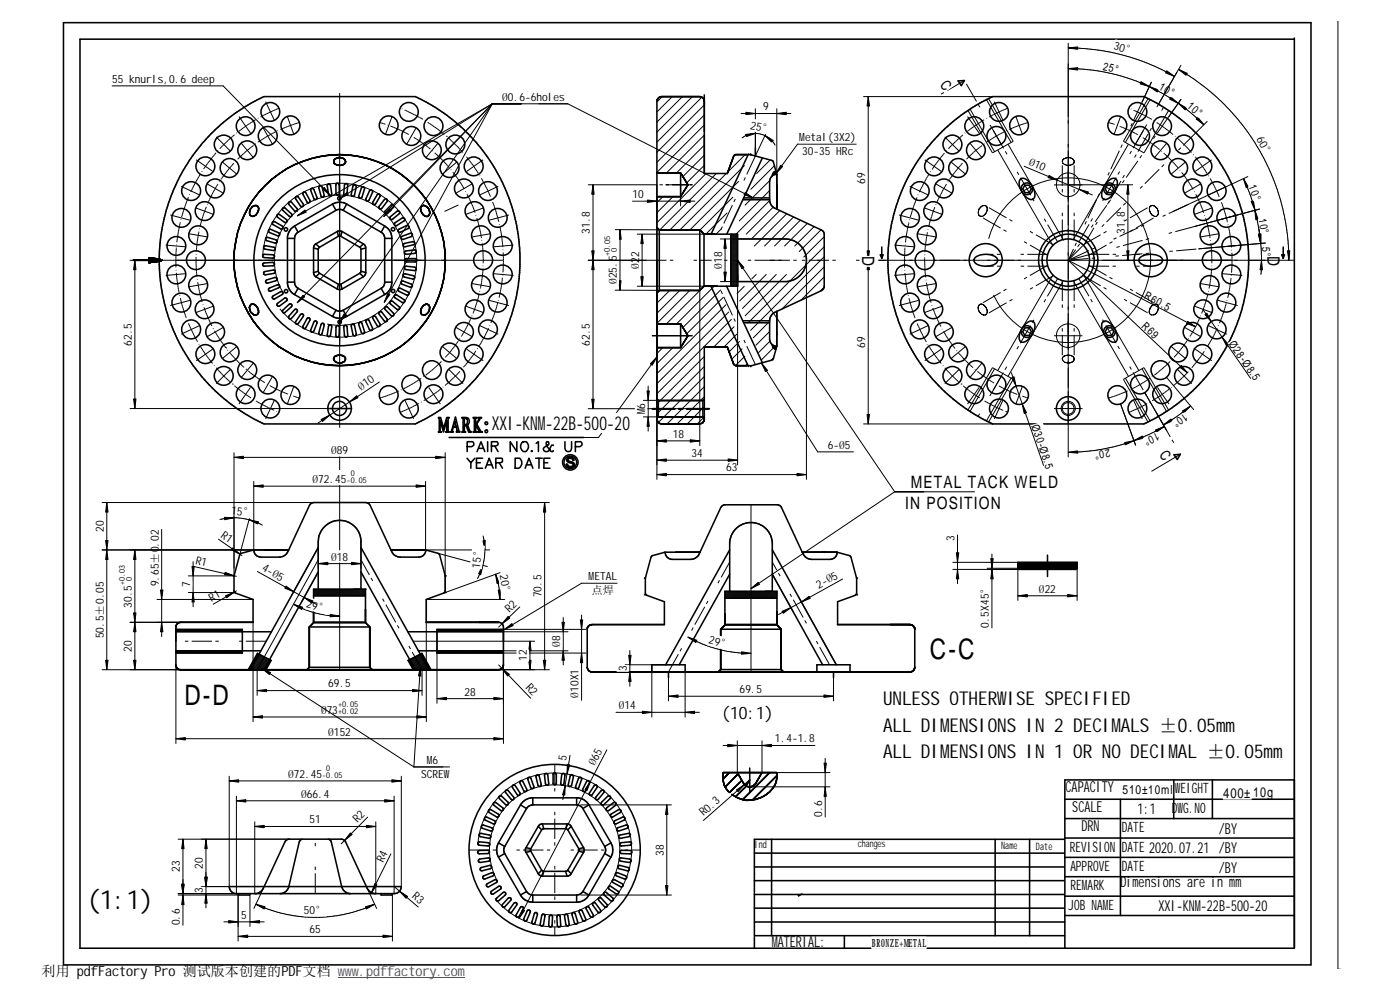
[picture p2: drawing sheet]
<svg xmlns="http://www.w3.org/2000/svg" width="420mm" height="297mm" viewBox="0 0 420 297" stroke-linecap="round" stroke-linejoin="round" font-family="sans-serif">
<defs><g id="words">
<g font-size="8.5">
<text x="279.1" y="197.9">C-C</text>
<text x="55.3" y="211.6">D-D</text>
</g>
<text font-size="8" x="26.1" y="272.8">(1:1)</text>
<text font-size="5.8" x="147.6" y="129">XXI-KNM-22B-500-20</text>
<g font-size="5.7">
<text x="265" y="211.6">UNLESS OTHERWISE SPECIFIED</text>
<text x="265" y="219.6">ALL DIMENSIONS IN 2 DECIMALS ±0.05mm</text>
<text x="265" y="227.6">ALL DIMENSIONS IN 1 OR NO DECIMAL ±0.05mm</text>
</g>
<text font-size="5.2" x="216.5" y="215.6">(10:1)</text>
<g font-size="5.1">
<text x="258.7" y="76.9" transform="rotate(90 258.7 76.9)">D</text>
<text x="380.4" y="76.9" transform="rotate(90 380.4 76.9)">D</text>
<text x="273.3" y="146.4">METAL TACK WELD</text>
<text x="271.7" y="152.8">IN POSITION</text>
</g>
<g font-size="4.5">
<text x="319.8" y="237.8">CAPACITY</text>
<text x="321.8" y="243.6">SCALE</text>
<text x="341.4" y="244.2">1:1</text>
<text x="324.6" y="249.5">DRN</text>
<text x="365.8" y="250.2">/BY</text>
<text x="344.8" y="256">2020.07.21</text>
<text x="365.8" y="256">/BY</text>
<text x="365.8" y="261.9">/BY</text>
<text x="336.3" y="266.2">Dimensions are in mm</text>
<text x="347.7" y="273.4">XXI-KNM-22B-500-20</text>
<text x="231.6" y="284.2">MATERIAL:</text>
</g>
<g font-size="4.3">
<text x="282" y="25.6" transform="rotate(53 282 25.6)">C</text>
<text x="347.8" y="136.5" transform="rotate(53 347.8 136.5)">C</text>
<text x="352.6" y="238">WEIGHT</text>
<text x="351.7" y="243.9">D</text>
<text x="353.4" y="243.9">WG.NO</text>
<text x="336.7" y="249.7">DATE</text>
<text x="321.1" y="255.6">REVISION</text>
<text x="336.7" y="255.5">DATE</text>
<text x="321.2" y="261.4">APPROVE</text>
<text x="336.7" y="261.3">DATE</text>
<text x="321.3" y="267.2">REMARK</text>
<text x="320.7" y="273">JOB NAME</text>
</g>
<text font-size="4.2" x="12.5" y="292.7">利用 pdfFactory Pro 测试版本创建的PDF文档 www.pdffactory.com</text>
<g font-size="4.1">
<text x="367.1" y="239.3">400±</text>
<text x="376" y="239.2">10g</text>
</g>
<text font-size="3.8" x="336.9" y="238.2">510±</text>
<text font-size="3.7" x="344.6" y="238.3">10ml</text>
<g font-size="3.4">
<text x="334.1" y="14.8" transform="rotate(15 334.1 14.8)">30°</text>
<text x="330.9" y="21.1" transform="rotate(13 330.9 21.1)">25°</text>
<text x="33.7" y="24.8">55 knurls,0.6 deep</text>
<text x="347.6" y="26.8" transform="rotate(30 347.6 26.8)">10°</text>
<text x="150.7" y="30.2">Ø0.6-6holes</text>
<text x="229.1" y="33.1">9</text>
<text x="356.1" y="32.2" transform="rotate(40 356.1 32.2)">10°</text>
<text x="225" y="38.6" transform="rotate(13 225 38.6)">25°</text>
<text x="377" y="41.6" transform="rotate(60 377 41.6)">60°</text>
<text x="239.9" y="42.3">Metal(3X2)</text>
<text x="240.7" y="46.6">30-35 HRc</text>
<text x="308.5" y="49.4" transform="rotate(23 308.5 49.4)">Ø10</text>
<text x="189.8" y="59.4">10</text>
<text x="259.7" y="55.2" transform="rotate(-90 259.7 55.2)">69</text>
<text x="374.7" y="56" transform="rotate(70 374.7 56)">10°</text>
<text x="377.7" y="65.7" transform="rotate(80 377.7 65.7)">10°</text>
<text x="177" y="70.2" transform="rotate(-90 177 70.2)">31.8</text>
<text x="337.6" y="70.2" transform="rotate(-90 337.6 70.2)">31.8</text>
<text x="191.8" y="77.2" transform="rotate(-90 191.8 77.2)">2</text>
<text x="216.7" y="77.2" transform="rotate(-90 216.7 77.2)">8</text>
<text x="378.8" y="74.1" transform="rotate(87 378.8 74.1)">5°</text>
<text x="191.8" y="80.6" transform="rotate(-90 191.8 80.6)">Ø2</text>
<text x="216.7" y="80.7" transform="rotate(-90 216.7 80.7)">Ø1</text>
<text x="185.1" y="85.3" transform="rotate(-90 185.1 85.3)">Ø25.5</text>
<text x="343.2" y="89.4" transform="rotate(28 343.2 89.4)">R60.5</text>
<text x="342.4" y="98.2" transform="rotate(43 342.4 98.2)">R69</text>
<text x="39.5" y="103.7" transform="rotate(-90 39.5 103.7)">62.5</text>
<text x="177" y="103.8" transform="rotate(-90 177 103.8)">62.5</text>
<text x="259.7" y="104.3" transform="rotate(-90 259.7 104.3)">69</text>
<text x="368.6" y="103.1" transform="rotate(55 368.6 103.1)">Ø28-Ø8.5</text>
<text x="108.4" y="117.2" transform="rotate(-34 108.4 117.2)">Ø10</text>
<text x="193.6" y="124.3" transform="rotate(-90 193.6 124.3)">M</text>
<text x="193.6" y="122.6" transform="rotate(-90 193.6 122.6)">6</text>
<text x="355.5" y="123.8" transform="rotate(145 355.5 123.8)">10°</text>
<text x="201.9" y="131.3">18</text>
<text x="309.5" y="127.8" transform="rotate(71 309.5 127.8)">Ø30-Ø8.5</text>
<text x="347.3" y="129.7" transform="rotate(155 347.3 129.7)">10°</text>
<text x="99.4" y="136.3">Ø89</text>
<text x="207.6" y="137.1">34</text>
<text x="248.4" y="134.6">6-Ø5</text>
<text x="333" y="134.8" transform="rotate(170 333 134.8)">20°</text>
<text x="217.9" y="141.5">63</text>
<text x="93.8" y="144.9">Ø72.45</text>
<text x="69.3" y="154.2" transform="rotate(8 69.3 154.2)">15°</text>
<text x="31.2" y="159.6" transform="rotate(-90 31.2 159.6)">20</text>
<text x="66.1" y="161" transform="rotate(35 66.1 161)">R1</text>
<text x="286.5" y="162.2" transform="rotate(-90 286.5 162.2)">3</text>
<text x="58.5" y="169.1" transform="rotate(13 58.5 169.1)">R1</text>
<text x="78.4" y="171.1" transform="rotate(29 78.4 171.1)">4-Ø5</text>
<text x="99.4" y="168.2">Ø18</text>
<text x="144" y="170.6" transform="rotate(-83 144 170.6)">15°</text>
<text x="150" y="172.5" transform="rotate(80 150 172.5)">20°</text>
<text x="47.6" y="175.9" transform="rotate(-90 47.6 175.9)">9.65±0.02</text>
<text x="57.1" y="176.1" transform="rotate(-90 57.1 176.1)">7</text>
<text x="162.6" y="179.3" transform="rotate(-90 162.6 179.3)">70.5</text>
<text x="176.7" y="174.1">METAL</text>
<text x="177.5" y="178.3">点焊</text>
<text x="245.7" y="176.6" transform="rotate(-29 245.7 176.6)">2-Ø5</text>
<text x="311.8" y="177.8">Ø22</text>
<text x="39.5" y="182.3" transform="rotate(-90 39.5 182.3)">30.5</text>
<text x="63.5" y="180.5" transform="rotate(-30 63.5 180.5)">R1</text>
<text x="91.7" y="182.2" transform="rotate(14 91.7 182.2)">29°</text>
<text x="152.9" y="183.8" transform="rotate(-44 152.9 183.8)">R2</text>
<text x="31.2" y="191.5" transform="rotate(-90 31.2 191.5)">50.5±0.05</text>
<text x="296.8" y="188.4" transform="rotate(-90 296.8 188.4)">0.5X45°</text>
<text x="39.5" y="195.5" transform="rotate(-90 39.5 195.5)">20</text>
<text x="168.1" y="194.1" transform="rotate(-90 168.1 194.1)">Ø8</text>
<text x="212.6" y="193.1" transform="rotate(14 212.6 193.1)">29°</text>
<text x="158.1" y="198.4" transform="rotate(-90 158.1 198.4)">12</text>
<text x="188.1" y="201.4" transform="rotate(-90 188.1 201.4)">3</text>
<text x="98.5" y="206.3">69.5</text>
<text x="139.4" y="208.7">28</text>
<text x="157.6" y="206.4" transform="rotate(46 157.6 206.4)">R2</text>
<text x="173.7" y="209.3" transform="rotate(-90 173.7 209.3)">Ø10X1</text>
<text x="222" y="208">69.5</text>
<text x="96.4" y="214.2">Ø73</text>
<text x="185.8" y="212.8">Ø14</text>
<text x="98.5" y="220.7">Ø152</text>
<text x="232.6" y="222.7">1.4-1.8</text>
<text x="86.4" y="233.4">Ø72.45</text>
<text x="126.4" y="233.5">SCREW</text>
<text x="128.1" y="229.2">M6</text>
<text x="169.9" y="228.2" transform="rotate(-81 169.9 228.2)">5</text>
<text x="178.6" y="229.9" transform="rotate(-63 178.6 229.9)">Ø65</text>
<text x="90.3" y="239.3">Ø66.4</text>
<text x="211.2" y="244.9" transform="rotate(-41 211.2 244.9)">R0.3</text>
<text x="246.8" y="245.1" transform="rotate(-90 246.8 245.1)">0.6</text>
<text x="92.9" y="247">51</text>
<text x="107.3" y="247" transform="rotate(-45 107.3 247)">R2</text>
<text x="199.2" y="256.7" transform="rotate(-90 199.2 256.7)">38</text>
<text x="54" y="261.6" transform="rotate(-90 54 261.6)">23</text>
<text x="60.9" y="260.6" transform="rotate(-90 60.9 260.6)">20</text>
<text x="115" y="258.9" transform="rotate(-64 115 258.9)">R4</text>
<text x="60.9" y="267.9" transform="rotate(-90 60.9 267.9)">3</text>
<text x="123.5" y="269.2" transform="rotate(40 123.5 269.2)">R3</text>
<text x="72.4" y="275.6">5</text>
<text x="91.2" y="274.3">50°</text>
<text x="54" y="277.6" transform="rotate(-90 54 277.6)">0.6</text>
<text x="92.9" y="280">65</text>
<text x="261.6" y="284.1">BRONZE+METAL</text>
</g>
<g font-size="3.1">
<text x="226.5" y="254.5">Ind</text>
<text x="300.4" y="254.9">Name</text>
<text x="310.9" y="254.9">Date</text>
</g>
<text font-size="3" x="257.5" y="254">changes</text>
<g font-size="2.4">
<text x="183" y="76.7" transform="rotate(-90 183 76.7)">+0.05</text>
<text x="185.2" y="75.5" transform="rotate(-90 185.2 75.5)">0</text>
<text x="105.2" y="142.8">0</text>
<text x="104" y="144.9">-0.05</text>
<text x="37.4" y="175.5" transform="rotate(-90 37.4 175.5)">+0.03</text>
<text x="39.5" y="174.3" transform="rotate(-90 39.5 174.3)">0</text>
<text x="101.5" y="212.1">+0.05</text>
<text x="101.5" y="214.2">+0.02</text>
<text x="96.7" y="233.4">-0.05</text>
<text x="97.9" y="231.3">0</text>
</g>
</g></defs>
<g fill="none" stroke="#000" stroke-width=".47">
<path d="M388.5 11.4v273.1h-364.5v-272.7h364.5M393.4 6.8v282.7h-374.4v-282.7h374.4M64.5 39a54.8 54.8 0 0 1 14.7-10h45.4l3.3 1.6 5.2 3.3 3.5 2.6 4 3.8a53.9 53.9 0 0 1 15.4 35.9v3.8a53.7 53.7 0 0 1-1.6 11.5l-2.1 6.4a53.7 53.7 0 0 1-15.7 21.8l-6 4.3-6 3.2h-45.4a55.9 55.9 0 0 1-14.7-10l-1.7-1.7a54.6 54.6 0 0 1-15-36.2l.3-7.3 1.2-6.7a54.9 54.9 0 0 1 15.2-26.3zM197.1 30.4v95.4M197.3 29.9l-.2 .5 .2-.5M197.6 29.4l-.3 .5 .3-.5M198 29.1l-.4 .3 .4-.3M198.6 29h11.4h-11.4M198.6 29l-.6 .1 .6-.1M210.5 29.1l-.5-.1 .5 .1M210.9 29.4l-.4-.3 .4 .3M211.3 29.8l-.4-.4 .4 .4"/>
<path d="M211.4 30.4l-.1-.6 .1 .6M211.4 28.5v23.6h6.9M287.5 24.3l1.9-.1-.9 1.5zM76 59.9l-1.5 2.3 1.5-2.3M77.7 57.7l-1.7 2.2 1.7-2.2M79.5 55.7l-1.8 2 1.8-2M81.5 53.8l-2 1.9 2-1.9M83.8 52.1l-2.3 1.7 2.3-1.7M86.1 50.6l-2.3 1.5 2.3-1.5M88.5 49.3l-2.4 1.3 2.4-1.3M88.9 59l.6 .1 1.5 2.1a.5 .5 0 0 1-.1 .7 .5 .5 0 0 1-.7-.1l-1.5-2.1zM90.9 57.8a.5 .5 0 0 1 .9 .1l1.2 2.2a.5 .5 0 0 1-.2 .7 .5 .5 0 0 1-.7-.2l-1.2-2.3z"/>
<path d="M91.1 48.3l-2.6 1 2.6-1M93.3 56.7a.5 .5 0 0 1 .5-.2 .5 .5 0 0 1 .4 .3l.9 2.4a.5 .5 0 0 1-.3 .6 .5 .5 0 0 1-.6-.2l-.9-2.4zM93.7 47.5l-2.6 .8 2.6-.8M95.8 55.9a.51 .51 0 0 1 .8 .2l.7 2.5a.48 .48 0 0 1-.4 .6 .48 .48 0 0 1-.5-.4l-.7-2.5zM96.4 46.9l-2.7 .6 2.7-.6M98.4 55.3a.49 .49 0 0 1 .8 .3l.4 2.6a.49 .49 0 0 1-.4 .5 .49 .49 0 0 1-.6-.4l-.4-2.5zM99.1 46.5l-2.7 .4 2.7-.4M100.2 48.5v-.4v.4M100.2 48.9v-.4v.4M100.2 48.1l.4-.4-.4 .4M100.5 49.2l-.3-.3 .3 .3M100.6 47.7l.5-.3-.5 .3"/>
<path d="M100.8 55.2a.5 .5 0 0 1 .6-.2 .5 .5 0 0 1 .4 .4v2.9a.53 .53 0 0 1-.6 .2 .53 .53 0 0 1-.4-.4zM101.1 49.5l-.6-.3 .6 .3M101.1 47.4l.7-.2-.7 .2M101.8 47.2l.8 .2-.8-.2M101.9 49.6l-.8-.1 .8 .1M101.9 46.4l-2.8 .1 2.8-.1M102 49.6h.1M102.6 47.4l.6 .2-.6-.2M102.7 49.5l-.7 .1 .7-.1M103.2 47.6l.3 .4-.3-.4M103.3 49.3l-.6 .2 .6-.2M103.5 55.3a.49 .49 0 0 1 .5-.2 .49 .49 0 0 1 .4 .5l-.3 2.6a.49 .49 0 0 1-.5 .4 .49 .49 0 0 1-.4-.5z"/>
<path d="M103.5 48l.2 .5-.2-.5M103.6 48.9l-.3 .4 .3-.4M103.7 48.5l-.1 .4 .1-.4M103.7 48.5h.1M104.7 46.5l-2.8-.1 2.8 .1M106 55.6l.8-.1 .1 .5-.6 2.7a.51 .51 0 0 1-.6 .2 .51 .51 0 0 1-.3-.6zM107.4 46.9l-2.7-.4 2.7 .4M108.6 56.2a.5 .5 0 0 1 .8 .3l-.8 2.7a.51 .51 0 0 1-.6 .3 .51 .51 0 0 1-.3-.6zM110.1 47.5l-2.7-.6 2.7 .6M111 57.1a.52 .52 0 0 1 .7 0 .52 .52 0 0 1 .1 .6l-1.1 2.4a.51 .51 0 0 1-.6 .2 .51 .51 0 0 1-.3-.7zM112.8 48.3l-2.7-.8 2.7 .8M113.4 58.3a.49 .49 0 0 1 .6 .1 .49 .49 0 0 1 0 .6l-1.3 2.2a.49 .49 0 0 1-.6 .1 .49 .49 0 0 1-.2-.7z"/>
<path d="M115.3 49.3l-2.5-1 2.5 1M115.4 59.9a.5 .5 0 0 1 .7-.1 .5 .5 0 0 1 .1 .7l-1.6 2a.5 .5 0 0 1-.7 .1 .5 .5 0 0 1-.1-.7zM117.8 50.6l-2.5-1.3 2.5 1.3M120.1 52.1l-2.3-1.5 2.3 1.5M122.3 53.8l-2.2-1.7 2.2 1.7M124.4 55.7l-2.1-1.9 2.1 1.9M126.2 57.7l-1.8-2 1.8 2M127.9 59.9l-1.7-2.2 1.7 2.2M197.1 59h.1M204.3 51.9h-7.2h7.2M204.3 59h-7.2h7.2M204.3 51.9v7.1"/>
<path d="M206.5 55.4l-2.2-3.5 2.2 3.5M206.5 55.4l-2.2 3.6 2.2-3.6M218.3 52.1l1.9-5.2-1.9 5.2M220.2 46.8v.1M220.5 46.5l-.3 .3 .3-.3M220.9 46.4h3.2h-3.2M220.9 46.4l-.4 .1 .4-.1M222.9 59.9h8.1M223.2 59.4h7.8M224.1 46.4h1.2M224.6 46.2l-11.2 24.1M225.2 46.4l.2 .1"/>
<path d="M225.3 46.2v.2l6.3 1.7 .5 .5 1 3.8v10.4M226.7 44.4v2.4M228.7 47.5l-10.6 22.8M231 59.9a2.83 2.83 0 0 0 1.6 2.6l13.9 6.5a1.35 1.35 0 0 1 .9 1.3v15.6l-.3 .7-.6 .6-14.2 6.6-1.1 1.3-.2 1.2M232.8 51.3l-.9 .8-.1 .7M233.1 52.3a2.09 2.09 0 0 0-2.1 2.1v5.5M281.9 40.3l4.1-3.8 3.4-2.6 5.2-3.3 3.3-1.6h45.4a53.2 53.2 0 0 1 15.6 10.9 53.8 53.8 0 0 1 14.3 25.4l1.2 6.7 .3 7.3a54.1 54.1 0 0 1-15 36.2l-1.7 1.7a54.8 54.8 0 0 1-14.7 10h-45.4l-3.3-1.7-5.2-3.2a54.7 54.7 0 0 1-15.4-16.7l-3.1-6-1.3-3.4-1.5-4.7a53.7 53.7 0 0 1-1.6-11.5v-3.8a53.7 53.7 0 0 1 1.6-11.5l.7-2.4a54.4 54.4 0 0 1 13.1-22zM306.2 53.8l.5-.3h.6l1.4 .9 1.4 2 .5 2.3a1.31 1.31 0 0 1-1 1.2 1.31 1.31 0 0 1-1.4-.6l-1.2-1.3-.8-1.5-.3-1.2zM307.6 55.6h1.3l.6 1.1-.6 1.1h-1.3l-.7-1.1zM332.3 55.6h1.3l.7 1.1-.7 1.1h-1.3l-.6-1.1zM332.6 54.3l.9-.6 1-.2a1.86 1.86 0 0 1 .7 2.7l-.8 1.5-1.3 1.5a1.34 1.34 0 0 1-1.4 .7 1.34 1.34 0 0 1-1.1-1.1l.1-1 .3-1.3zM44.6 78.8h.5h-.5"/>
<path d="M44.6 78.7h1M44.6 78.6h1.4M44.6 78.6h1.9M44.6 78.4h3.2M44.6 78.3h3.4M44.6 78.2h3.8M44.6 78.1h4M44.6 78h3.8M44.6 77.9l3.7 .1M44.6 77.8h3.5M44.6 77.8h3.2M44.6 77.6l2.8 .1"/>
<path d="M44.6 77.5h1.9M44.6 77.4h1M44.8 78.6l.5-.5-.5 .5M44.8 77.5l3.8 .6-3.8-.6M44.9 78.5h.4h-.4M45.3 78.1l-.5-.6 .5 .6M45.3 78h2.9h-2.9M47.4 78.5h-2.8M48.3 78.2l-3.7 .1M48.6 78.1l-3.8 .5 3.8-.5M48.6 78.1h-8.6h8.6M70.2 78l.1 2.8-.1-2.8"/>
<path d="M70.3 75.3l-.1 2.7 .1-2.7M70.7 72.5l-.4 2.8 .4-2.8M71.3 69.8l-.6 2.7 .6-2.7M72.1 67.2l-.8 2.6 .8-2.6M73.2 64.7l-1.1 2.5 1.1-2.5M74.5 62.2l-1.3 2.5 1.3-2.5M74.9 64v-.6v.6M74.9 63.4l.2-.6-.2 .6M75.1 64.5l-.2-.5 .2 .5M75.1 62.8l.5-.6-.5 .6M75.4 64.8l-.3-.3 .3 .3M75.6 62.2l.5-.4-.5 .4"/>
<path d="M75.7 64.9l-.3-.1 .3 .1M76.1 61.8l.6-.1-.6 .1M76.2 64.9h-.5h.5M76.7 61.7h.4h-.4M76.8 64.5l-.6 .4 .6-.4M77.1 61.7l.1 .1M77.2 61.8l.3 .2-.3-.2M77.3 63.9l-.5 .6 .5-.6M77.3 63.8h.1M77.5 62l.1 .6-.1-.6M77.6 63.1l-.3 .7 .3-.7M77.6 62.6v.5v-.5"/>
<path d="M78.9 79.1l.4-.2 2.5-.2a.5 .5 0 0 1 .5 .4 .5 .5 0 0 1-.2 .6l-2.8 .2a.5 .5 0 0 1-.4-.8zM78.9 76.5l.4-.2 2.6 .1 .4 .3a.53 .53 0 0 1-.5 .8l-2.5-.2a.47 .47 0 0 1-.4-.3 .47 .47 0 0 1 0-.5zM79.2 73.9l.5-.2 2.5 .5a.49 .49 0 0 1 .4 .6 .49 .49 0 0 1-.6 .4l-2.5-.5a.53 .53 0 0 1-.3-.8zM79.8 71.4l.5-.2 2.5 .8a.51 .51 0 0 1 .3 .6 .51 .51 0 0 1-.6 .3l-2.4-.7a.52 .52 0 0 1-.3-.8zM80.6 69.1l.6-.3 2.4 1a.49 .49 0 0 1 .3 .7 .49 .49 0 0 1-.7 .2l-2.3-.9zM82 66.5h.5l2.2 1.3a.48 .48 0 0 1 .2 .7 .48 .48 0 0 1-.7 .2l-2.2-1.3a.48 .48 0 0 1 0-.9zM83.2 64.5l.7-.1 2.1 1.5a.5 .5 0 0 1 .1 .7 .5 .5 0 0 1-.7 .1l-2.3-1.7zM84.9 62.5l.2-.2 .5 .1 1.9 1.8a.49 .49 0 0 1 0 .7 .49 .49 0 0 1-.7 0l-2-2zM86.3 71.5h2.1M86.8 60.6h.7l1.7 2a.51 .51 0 0 1-.1 .7 .51 .51 0 0 1-.7 0l-1.7-2zM88.4 67.8l1.1 1.9M88.4 71.5v13.2"/>
<path d="M88.4 67.8a4.4 4.4 0 0 0-2.1 3.3v14a4.3 4.3 0 0 0 2.1 3.3M89.5 69.7l-.8 .8-.3 1M94.1 74.4l1.4 .4M94.1 74.4v7.4M94.8 73.2l1.1 1M94.8 73.2l-.5 .5-.2 .7M95.5 74.8v6.6M95.9 74.2l-.4 .6M99.8 61.2l1 1.9M99.8 61.2a4.4 4.4 0 0 1 4.3 0M99.8 61.2l-11.4 6.6M100.8 63.1l1.1-.3 1.1 .3"/>
<path d="M100.8 63.1l-11.3 6.6M101.2 69.5l.4 1.4M101.2 69.5l.7-.2 .8 .2M101.2 69.5l-6.4 3.7M101.6 70.9h.7M101.6 70.9l-5.7 3.3M102.3 70.9l5.7 3.3M102.7 69.5l-.4 1.4M102.7 69.5l6.4 3.7M103 63.1l11.4 6.6M104.1 61.2l-1.1 1.9M104.1 61.2l11.3 6.6"/>
<path d="M108 74.2l.3 .6M108.3 74.8v6.6M109.1 73.2l-1.1 1M109.1 73.2l.5 .5 .2 .7M109.8 74.4l-1.5 .4M109.8 74.4v7.4M114.4 69.7l.6 .4 .4 1v13.9l-.2 .8-.8 .7M115.4 71.5h2.2M115.4 67.8l-1 1.9M115.4 67.8a4.3 4.3 0 0 1 2.2 3.7M117.2 65l1.9-1.6a.5 .5 0 0 1 .7 0 .5 .5 0 0 1 0 .8l-2 1.6a.5 .5 0 0 1-.7-.1 .5 .5 0 0 1 .1-.7zM117.3 61.5l.3-.1a.51 .51 0 0 1 .5 .2 .51 .51 0 0 1 0 .6l-1.8 1.8a.5 .5 0 0 1-.7 .1 .5 .5 0 0 1 0-.7z"/>
<path d="M117.6 71.5v13.2M118.4 67l2.3-1.6a.5 .5 0 0 1 .7 .2 .5 .5 0 0 1-.2 .7l-2.1 1.4a.52 .52 0 0 1-.6-.1 .52 .52 0 0 1-.1-.6zM119.7 68.8l2.3-1.1a.49 .49 0 0 1 .7 .2 .49 .49 0 0 1-.2 .7l-2.3 1.1a.5 .5 0 0 1-.7-.2 .5 .5 0 0 1 .2-.7zM120.5 71l2.6-1a.52 .52 0 0 1 .6 .3 .52 .52 0 0 1-.3 .7l-2.4 .8a.5 .5 0 0 1-.6-.2 .5 .5 0 0 1 .1-.6zM121.2 73.2l2.7-.7a.48 .48 0 0 1 .6 .3 .48 .48 0 0 1-.4 .6l-2.8 .6a.49 .49 0 0 1-.1-.8zM121.6 75.4l2.8-.4a.51 .51 0 0 1 .5 .4 .51 .51 0 0 1-.4 .6l-2.8 .3-.3-.5zM121.8 77.7l2.8-.1a.51 .51 0 0 1 .5 .5 .51 .51 0 0 1-.5 .5h-2.6a.5 .5 0 0 1-.5-.4 .5 .5 0 0 1 .3-.5zM126.2 62.5l.2-.5-.2 .5M126.3 63.1l-.1-.6 .1 .6M126.4 62l.3-.2-.3 .2M126.6 63.9l-.3-.8 .3 .8M126.6 63.9h.1"/>
<path d="M126.7 61.8l.4-.2-.4 .2M127.1 61.6l.5 .2-.5-.2M127.1 64.5l-.5-.6 .5 .6M127.6 64.8l-.5-.3 .5 .3M127.6 61.8l.5 .3-.5-.3M128.1 65l-.5-.2 .5 .2M128.1 62.1l.5 .5-.5-.5M128.5 64.9l-.4 .1 .4-.1M128.5 64.8v.1M128.6 62.6l.3 .7-.3-.7M128.8 64.5l-.3 .3 .3-.3M128.9 63.3l.1 .7-.1-.7"/>
<path d="M129 64l-.2 .5 .2-.5M129.4 62.3l-1.5-2.4 1.5 2.4M130.6 64.7l-1.2-2.4 1.2 2.4M131.7 67.3l-1.1-2.6 1.1 2.6M132.5 69.9l-.8-2.6 .8 2.6M133.2 72.5l-.7-2.6 .7 2.6M133.5 75.3l-.3-2.8 .3 2.8M133.6 78.1l-.1-2.8 .1 2.8M197.1 68.3l.8 .7-.8-.7M197.9 69v18.2M210 69h-12.1h12.1M210 69v18.2"/>
<path d="M211.3 70.3l-1.3-1.3 1.3 1.3M211.3 70.3v15.6M214.6 70.3h-3.3h3.3M214.6 70.3h6.8v15.6h-6.1M219.3 70.3v15.6M221.4 71.7h14.6a6.4 6.4 0 0 1 6 6.4 6.4 6.4 0 0 1-6 6.4h-14.6M264.2 76.5h.8l-.4 1zM264.6 74.1v3.4M292.8 77.2a5.5 5.5 0 0 1 6.5 .4 1.41 1.41 0 0 1-1.2 1.9 6.2 6.2 0 0 1-5.1-.4 1.16 1.16 0 0 1-.2-1.9zM342.1 77.4a5.2 5.2 0 0 1 6.7 .3 1.58 1.58 0 0 1-1.5 1.9 5.8 5.8 0 0 1-5-.6l-.5-.7zM384.7 76.5h.8l-.4 1zM385.1 74.1v3.4"/>
<path d="M70.3 80.8l.4 2.7-.4-2.7M70.7 83.5l.6 2.7-.6-2.7M71.3 86.2l.8 2.7-.8-2.7M72.1 88.9l1.1 2.5-1.1-2.5M73.2 91.4l1.3 2.5-1.3-2.5M74.5 93.9l1.4 2.3-1.4-2.3M74.8 92.2l.3-.5-.3 .5M75 92.9l-.2-.7 .2 .7M75.1 91.7l.2-.4-.2 .4M75.2 93.6l-.2-.7 .2 .7M75.3 91.3h.1M75.4 91.3l.4-.1-.4 .1"/>
<path d="M75.7 94.1l-.5-.5 .5 .5M75.8 91.2l.5 .1-.5-.1M75.9 96.2l1.7 2.2-1.7-2.2M76.2 94.5l-.5-.4 .5 .4M76.3 91.3l.5 .4-.5-.4M76.8 94.6l-.6-.1 .6 .1M76.8 91.7l.5 .6-.5-.6M77.2 94.4l-.4 .2 .4-.2M77.3 92.3l.3 .7-.3-.7M77.3 92.3h.1M77.4 94.2l-.2 .2 .2-.2M77.6 93v.7v-.7"/>
<path d="M77.6 93.7l-.2 .5 .2-.5M77.6 98.4l1.9 2-1.9-2M79.3 81.6l2.7-.6a.52 .52 0 0 1 .6 .4 .52 .52 0 0 1-.4 .6l-2.8 .4a.51 .51 0 0 1-.1-.8zM79.8 84.1l2.7-.8a.51 .51 0 0 1 .6 .3 .51 .51 0 0 1-.3 .6l-2.5 .7a.49 .49 0 0 1-.5-.2 .49 .49 0 0 1 0-.6zM80.6 86.6l2.6-1.1a.49 .49 0 0 1 .7 .2 .49 .49 0 0 1-.3 .6l-2.4 1.1a.5 .5 0 0 1-.5-.2 .5 .5 0 0 1-.1-.6zM82 88.8l2.2-1.3a.48 .48 0 0 1 .7 .2 .48 .48 0 0 1-.2 .7l-2.2 1.2a.49 .49 0 0 1-.7-.1 .49 .49 0 0 1 .2-.7zM83.3 91l2.1-1.5a.5 .5 0 0 1 .7 .1 .5 .5 0 0 1-.1 .7l-2.1 1.5a.5 .5 0 0 1-.7-.1 .5 .5 0 0 1 .1-.7zM84.9 93l1.9-1.7a.49 .49 0 0 1 .7 0 .49 .49 0 0 1 0 .7l-1.9 1.8a.48 .48 0 0 1-.7-.1 .48 .48 0 0 1 0-.7zM86.3 84.7h2.1M88.4 84.7l.3 1.1 .8 .7M88.4 88.4l11.4 6.5M88.4 92.9a.51 .51 0 0 1 .6-.1 .51 .51 0 0 1 .3 .6l-1.8 2.1a.51 .51 0 0 1-.7 .1 .51 .51 0 0 1-.1-.7z"/>
<path d="M89.5 86.5l-1.1 1.9M89.5 86.5l11.3 6.6M90.2 94.4a.5 .5 0 0 1 .7-.2 .5 .5 0 0 1 .1 .7l-1.5 2.2a.49 .49 0 0 1-.6 .1 .49 .49 0 0 1-.2-.7zM92.3 95.4a.52 .52 0 0 1 .6 .1 .52 .52 0 0 1 .1 .6l-1.4 2.4a.5 .5 0 0 1-.6-.1 .5 .5 0 0 1-.1-.5zM94.1 81.8l.2 .7 .5 .5M94.3 96.4a.51 .51 0 0 1 .6 0 .51 .51 0 0 1 .2 .6l-.9 2.3a.5 .5 0 0 1-.6 .4 .5 .5 0 0 1-.3-.7zM94.8 83l6.4 3.7M95.5 81.4l-1.4 .4M95.5 81.4l.4 .6M95.9 82l-1.1 1M95.9 82l5.7 3.3M96.5 97.1a.48 .48 0 0 1 .8 .3l-.7 2.7a.5 .5 0 0 1-.6 .3 .5 .5 0 0 1-.3-.5z"/>
<path d="M98.7 97.6a.51 .51 0 0 1 .6-.1 .51 .51 0 0 1 .3 .5l-.4 2.6a.49 .49 0 0 1-.6 .4 .49 .49 0 0 1-.4-.6zM99.8 94.9a4.4 4.4 0 0 0 4.3 0M100.8 93.1l-1 1.8M100.8 93.1l1.1 .3 1.1-.3M100.9 97.9a.5 .5 0 0 1 .6-.2 .5 .5 0 0 1 .4 .5l-.1 2.5a.49 .49 0 0 1-.5 .5 .49 .49 0 0 1-.5-.5zM101.2 86.7l.7 .2 .8-.2M101.6 85.3l-.4 1.4M101.6 85.3h.7M102.3 85.3l.4 1.4M103 93.1l1.1 1.8M103.4 97.7a.5 .5 0 0 1 .7 .3l.3 2.6a.49 .49 0 0 1-.5 .5 .49 .49 0 0 1-.5-.4l-.2-2.6zM105.6 97.4a.5 .5 0 0 1 .8 .2l.5 2.6a.52 .52 0 0 1-.4 .6 .52 .52 0 0 1-.6-.4l-.5-2.5z"/>
<path d="M107.8 96.8a.49 .49 0 0 1 .8 .2l.8 2.5a.49 .49 0 0 1-.2 .5 .49 .49 0 0 1-.6 0l-.9-2.6zM108 82l1.1 1M108 82l-5.7 3.3M108.3 81.4l1.5 .4M108.3 81.4l-.3 .6M109.1 83l-6.4 3.7M109.8 81.8l-.2 .7-.5 .5M109.9 96l.4-.1 .4 .2 1.1 2.4a.51 .51 0 0 1-.3 .6 .51 .51 0 0 1-.6-.2l-1.1-2.4zM111.8 95a.52 .52 0 0 1 .9 0l1.3 2.2a.49 .49 0 0 1-.1 .7 .49 .49 0 0 1-.7-.2l-1.3-2.2zM113.9 93.6l.7 .1 1.6 2a.51 .51 0 0 1-.1 .7 .51 .51 0 0 1-.7-.1l-1.6-2zM114.4 86.5l1 1.9M114.4 86.5l-11.4 6.6"/>
<path d="M115.4 84.7h2.2M115.4 88.4l-11.3 6.5M115.6 92.1h.7l1.8 1.9a.51 .51 0 0 1 0 .7 .51 .51 0 0 1-.8 0l-1.7-1.9zM117.1 90.5l.7-.1 2.1 1.8a.52 .52 0 0 1-.1 .6 .52 .52 0 0 1-.7 0l-1.9-1.6-.2-.5zM117.6 84.7a4.2 4.2 0 0 1-2.2 3.7M118.4 88.7l.7-.2 2.1 1.4 .3 .5a.52 .52 0 0 1-.8 .3l-2.3-1.5zM119.7 86.5h.5l2.3 1.1a.51 .51 0 0 1 .2 .7 .51 .51 0 0 1-.7 .2l-2.3-1.1a.54 .54 0 0 1 0-.9zM120.5 84.4h.5l2.4 .8a.5 .5 0 0 1 .3 .7 .5 .5 0 0 1-.6 .3l-2.6-1zM121.1 82.3l.5-.1 2.5 .5a.5 .5 0 0 1 .4 .7 .5 .5 0 0 1-.6 .3l-2.5-.6a.54 .54 0 0 1-.3-.8zM121.5 80.1l.4-.2 2.6 .3a.51 .51 0 0 1 .4 .5 .51 .51 0 0 1-.5 .5l-2.6-.3a.48 .48 0 0 1-.4-.3 .48 .48 0 0 1 .1-.5zM126.2 98.5l1.6-2.2-1.6 2.2M126.2 93.6l.1-.6-.1 .6"/>
<path d="M126.3 93l.2-.6-.2 .6M126.4 94.1l-.2-.5 .2 .5M126.5 92.4h.1M126.6 92.3l.5-.6-.5 .6M126.7 94.4l-.3-.3 .3 .3M126.7 94.4v.1M127.1 91.7l.5-.4-.5 .4M127.2 94.5h-.5h.5M127.6 91.3h.5h-.5M127.7 94.4l-.5 .1 .5-.1M127.8 96.3l1.6-2.4-1.6 2.4M128.1 91.3l.3 .1-.3-.1"/>
<path d="M128.2 94.1l-.5 .3 .5-.3M128.4 91.4l.4 .2-.4-.2M128.7 93.4l-.5 .7 .5-.7M128.8 91.6l.1 .5-.1-.5M128.9 92.7l-.2 .7 .2-.7M128.9 92.1v.6v-.6M129.4 93.9l1.2-2.4-1.2 2.4M130.6 91.5l1.1-2.6-1.1 2.6M131.7 88.9l.8-2.6-.8 2.6M132.5 86.3l.7-2.7-.7 2.7M133.2 83.6l.3-2.7-.3 2.7M133.5 80.9l.1-2.8-.1 2.8"/>
<path d="M197.1 87.9l.8-.7-.8 .7M197.1 97.1h.1M204.3 97.2h-7.2h7.2M204.3 97.2v7.1M210 87.2h-12.1h12.1M211.3 85.9l-1.3 1.3 1.3-1.3M213.4 85.9l11.2 24.1M215.3 85.9h-4h4M218.1 85.9l10.6 22.8M222.9 96.3h8.1M223.2 96.8h7.8M231 96.3v5.5a2.1 2.1 0 0 0 2 2.1"/>
<path d="M233.1 93.4v10.5l-1 3.7-.5 .5-6.4 1.7M307.6 97.4l.1-.1a1.75 1.75 0 0 1 2.6-.5l.3 .7-.1 1-1 2.4-1.6 1.5-1.2 .3-.5-.3-.3-.6v-1.2l.5-1.4zM307.6 98.4h1.3l.6 1.1-.6 1.2h-1.3l-.7-1.2zM331 96.6a2.35 2.35 0 0 1 3 1.3l1.1 2a1.98 1.98 0 0 1-.6 2.8l-1-.2-.8-.5-1.4-1.7-.7-2.2v-.7zM332.3 98.4h1.3l.7 1.1-.7 1.2h-1.3l-.6-1.2zM79.5 100.4l2 1.9-2-1.9M81.5 102.3l2.2 1.7-2.2-1.7M83.7 104l2.4 1.4-2.4-1.4M86.1 105.4l2.4 1.4-2.4-1.4M88.5 106.8l2.6 1-2.6-1M91.1 107.8l2.6 .9-2.6-.9M93.7 108.7l2.7 .5-2.7-.5"/>
<path d="M96.4 109.2l2.7 .4-2.7-.4M99.1 109.6l2.8 .1-2.8-.1M100.1 107.7l.1-.4-.1 .4M100.1 107.7h.1M100.2 107.3l.4-.4-.4 .4M100.3 108.1l-.2-.4 .2 .4M100.6 106.9l.5-.2-.5 .2M100.7 108.6l-.4-.5 .4 .5M101.1 106.7l.8-.2-.8 .2M101.3 108.8l-.6-.2 .6 .2M101.9 109.7l2.7-.1-2.7 .1M101.9 106.5h.1"/>
<path d="M101.9 106.5l.8 .2-.8-.2M102.1 109l-.8-.2 .8 .2M102.7 106.7l.6 .3-.6-.3M102.7 108.8l-.6 .2 .6-.2M103.3 108.5l-.6 .3 .6-.3M103.3 107l.3 .3-.3-.3M103.6 107.3l.1 .4-.1-.4M103.6 108.1l-.3 .4 .3-.4M103.7 107.7l-.1 .4 .1-.4M104.6 109.6l2.8-.4-2.8 .4M107.4 109.2l2.7-.5-2.7 .5M110.1 108.7l2.6-.8-2.6 .8"/>
<path d="M112.7 107.9l2.6-1.1-2.6 1.1M115.3 106.8l2.4-1.3-2.4 1.3M117.7 105.5l2.4-1.4-2.4 1.4M120.1 104.1l2.2-1.7-2.2 1.7M122.3 102.4l2-1.9-2 1.9M124.3 100.5l1.9-2-1.9 2M197.1 119.7l.5 .5-.5-.5M204.3 104.3h-7.2h7.2M206.5 100.7l-2.2 3.6 2.2-3.6M206.5 100.7l-2.2-3.5 2.2 3.5M211.4 104.1h6.9h-6.9M211.4 119.7l-.5 .5 .5-.5"/>
<path d="M211.4 104.1v21.7M218.3 104.1l1.9 5.1-1.9-5.1M220.2 109.2v.1M220.5 109.6l-.3-.3 .3 .3M220.9 109.7h3.2h-3.2M220.9 109.7l-.4-.1 .4 .1M224.1 109.7h1.2M225.3 109.8v.2M231.8 103.4l.1 .7 .9 .7M98.4 122.6h7.1M131.6 125.3h.6l.9 3.3 1-3.3h.7l-.3 .3v3.8l.3 .3h-1l.3-.3v-3.3l-1 3.6-1-3.6v3.3l.4 .3h-.9l.2-.3v-3.9zM134.8 131.3h40.3"/>
<path d="M136.5 126.4l.4 1.6h-.8zM136.7 125.1l1 4 .3 .6h-1.1l.3-.3-.3-1.2h-.8l-.4 1.1 .4 .4h-.9l.4-.5zM138.6 125.3h1.2a1.2 1.2 0 0 1 1 .9 1.2 1.2 0 0 1-.5 1.3l.7 1.7 .4 .5h-.7l-.8-2h-.5v1.6l.3 .4h-1.1l.4-.4v-3.7zM139.4 125.6a.57 .57 0 0 1 .6-.1 .57 .57 0 0 1 .3 .6l-.2 1.1-.6 .2-.1-.2zM140.2 137.5l1.1 1.3 1.2-1.3M140.2 134l1.7-.2 .3-.3-.2-.8-.1-.2h-1.7v3M141.3 138.8v1.7M142 125.3h1.1l-.4 .3v1.8l1.1-1.8-.3-.3h1l-1.4 1.9 1.2 2.1 .5 .4h-1.3l.2-.4-1-1.8v1.7l.4 .5h-1.1l.4-.4v-3.7zM143 138.8h1.1M143.2 135.5l1.2-3 1.1 3M143.7 134.5h1.3M144.8 137.5h-1.8v3h1.8"/>
<path d="M145.6 126.7h.7a.43 .43 0 0 1-.1 .6 .43 .43 0 0 1-.6-.1zM146.2 139.5h1.5M146.3 132.5v3M147.5 133.8h1.1l.7-.3a.65 .65 0 0 0-.2-1h-1.6v3M148.5 133.8l1 1.7M148.8 138.8l1.8-.1 .2-1-.2-.2h-1.8v3M149.8 138.8l1 1.7M154.6 137.5h1a1.6 1.6 0 0 1 1.1 1.5 1.6 1.6 0 0 1-1.1 1.5h-1zM155.1 132.5v3l-2-3v3M156.9 132.5h1a1.83 1.83 0 0 1-.1 3 1.59 1.59 0 0 1-1.4-.9 1.59 1.59 0 0 1 .2-1.7zM157.9 139.5h1.5M159.6 135.2l-.2 .2h.4"/>
<path d="M160.7 137.5h2M160.9 133l.7-.5v3M161.8 137.5v3M163.2 138.8h1.2M165.1 137.5h-1.9v3h1.9M166 133.7l-.1-.2a1.57 1.57 0 0 0-1 1.5 .89 .89 0 0 1-1.2 .6 .89 .89 0 0 1-.5-1.2l1.3-.9 .2-.3-.2-.7h-.5l-.1 .4a3.7 3.7 0 0 0 1.3 2.5l.7 .1 .1-.3M169.5 132.5v2a.99 .99 0 0 0 1 1 .99 .99 0 0 0 1-1v-2M170.3 137.4a1.26 1.26 0 0 1 2 .7h-.4a.66 .66 0 0 0-.8-.7 .66 .66 0 0 0-.5 .9l.6 .2a.97 .97 0 0 1 1.2 1 .97 .97 0 0 1-1.4 .8l-.9-.4-.1-.6h.3a.78 .78 0 0 0 .9 .7 .78 .78 0 0 0 .7-.8l-1.3-.5a.74 .74 0 0 1-.5-.6 .74 .74 0 0 1 .2-.7zM172.7 134l1.6-.2 .4-.3-.2-.8-.2-.2h-1.6v3M195.7 122.6h6.9h-6.9M197.1 125.5l.5-.4-.5 .4M197.3 126.2l-.2-.4 .2 .4"/>
<path d="M197.6 125.1h13.3h-13.3M197.6 126.7l-.3-.5 .3 .5M197.6 120.2h13.3h-13.3M197.6 120.2v4.9M198 127.1l-.4-.4 .4 .4M198.6 127.2l-.6-.1 .6 .1M198.6 127.2h11.4h-11.4M203.6 122.6h1.3h-1.3M206 122.6h6.9h-6.9M210.5 127.1l-.5 .1 .5-.1M210.9 126.8l-.4 .3 .4-.3M210.9 126.8h.1"/>
<path d="M210.9 120.2v4.9M211.3 126.3l-.4 .5 .4-.5M211.4 125.8l-.1 .5 .1-.5M211.4 125.5l-.5-.4 .5 .4M352.3 136.5l1.9-.2-.9 1.6zM145.7 140.5l1.1-3 1.2 3M157.6 140.5l1.1-3 1.2 3M70 177.8h.2M70 172.8h.2M70.2 172.8v4.5l.2 .5 5.5 2.1v6.8h-21.7M70.3 172.7l-.1 .2M76.2 165a2.18 2.18 0 0 0 2.1 2.2l6.3-.2a2.67 2.67 0 0 0 1.8-1.5l6.5-13.9 .5-.6 .8-.2h15.6l.7 .2 .6 .6 6.5 13.9a2.82 2.82 0 0 0 2.5 1.7h5.5a2.17 2.17 0 0 0 2.2-2.1"/>
<path d="M86.6 165h-10.4l-3.8 1-.5 .5-1.7 6.3M94.1 178.8h15.6M95.5 176.8v-14.3a6.4 6.4 0 0 1 6.2-6.4 6.4 6.4 0 0 1 6.6 6v14.7M95.5 171.6l-16.3 29.3M95.5 164.3l-20.4 36.6M108.3 171.6l16.3 29.3M108.3 164.3l20.4 36.6M117.3 165h10.5M127.7 165l4 1.2 1.9 6.5v4.9l-.5 .4-5.2 1.9v6.8h21.7M133.6 177.8h.3M133.6 172.8h.3M193.4 178.5h.3"/>
<path d="M193.4 173.5h.3M193.7 173.5v4.5l.2 .5 5.5 2v6.9h-21.7M193.7 173.4v.2M199.6 165.7h10.5M199.6 165.7l-4.1 1.2-1.8 6.6M199.6 165.7a2.18 2.18 0 0 0 2.2 2.1h5.5a2.95 2.95 0 0 0 2.5-1.6l6.5-13.9 .6-.6 .7-.2h15.7a1.35 1.35 0 0 1 1.2 .8l6.5 13.9a2.95 2.95 0 0 0 2.6 1.6l6.3-.1a2.13 2.13 0 0 0 1.3-1.9M217.6 179.5h15.6M219 177.4v-14.6a6.4 6.4 0 0 1 6.4-6 6.4 6.4 0 0 1 6.4 6v14.6M219 172.3l-15.2 27.2M219 165l-19.2 34.5M231.8 165l19.2 34.5M231.8 172.3l15.1 27.2"/>
<path d="M240.8 165.7h10.4M251.2 165.7l4 1.2 1.9 6.7v4.4l-.3 .5-5.4 2v6.9h21.7M257.1 178.5h.2M257.1 173.5h.2M305.5 168.7h17.8v1.8l-.4 .3h-17.1l-.3-.3zM314.4 166.6v6.4M52.8 199.5l.1 .6-.1-.6M52.8 188.2v11.3M52.8 188.8h19.9v7.1h-19.9M52.8 189.6h28.6M52.8 195.3h25.5M52.8 187.7v.5v-.5"/>
<path d="M53.1 187.2l-.3 .5 .3-.5M53.6 186.8l-.5 .4 .5-.4M54.2 186.7l-.6 .1 .6-.1M92.8 188.1v12.1v-12.1M92.8 188.1h18.2M94.1 183.5v3.3v-3.3M94.1 186.8l-1.3 1.3 1.3-1.3M94.1 186.8h15.6M94.1 186.7h15.6M109.7 186.8l1.3 1.3-1.3-1.3M109.7 182.9v3.9v-3.9M109.7 182.9v-6.1h-15.6v6.7"/>
<path d="M111 188.1v12.1v-12.1M122.4 189.6h28.7M125.6 195.3h25.5M149.6 186.7h-5.9h5.9M149.6 186.7l1.1 .4 .3 .7 .1 11.7M151.1 199.5l-.1 .6 .1-.6M151.1 199.5l-.5 1.1-1 .3M151.1 188.8h-20v7.1h20M176.2 188.8v11.4M176.3 188.4l-.1 .4 .1-.4M176.6 187.9l-.3 .5 .3-.5M177.1 187.5l-.5 .4 .5-.4"/>
<path d="M177.7 187.4l-.6 .1 .6-.1M216.3 188.8v12.1v-12.1M216.3 188.8h18.1M217.6 184.2v3.3v-3.3M217.6 187.5l-1.3 1.3 1.3-1.3M217.6 187.5h15.6M217.6 187.4h15.6M233.2 187.5l1.2 1.3-1.2-1.3M233.2 183.5v4v-4M233.2 183.5v-6.1h-15.6v6.8M234.4 188.8v12.1v-12.1M273.1 187.4h-5.9h5.9"/>
<path d="M273.1 187.4l.6 .1-.6-.1M273.1 187.4l.7 .2 .7 .9v11.7M273.7 187.5l.5 .4-.5-.4M274.2 187.9l.3 .5-.3-.5M274.5 188.4v.4v-.4M52.9 200.1l.4 .5-.4-.5M53.3 200.6l.4 .3-.4-.3M53.7 200.9h.5h-.5M54.2 200.9h95.4h-95.4M74.5 200.9l2.8-4.9 4.1 2.1-1.6 2.8M77.2 200.9v.2M92.1 200.9l.7-.7-.7 .7"/>
<path d="M92.1 200.9h57.6M92.8 200.2h18.2M111.7 200.9l-.7-.7 .7 .7M124 200.9l-1.5-2.8 4.1-2.1 2.7 4.9M127.9 200.9v.2M150.1 200.9h-.5h.5M150.6 200.6l-.5 .3 .5-.3M151 200.1l-.4 .5 .4-.5M176.2 200.2l.2 .6-.2-.6M176.4 200.8l.3 .4-.3-.4M176.7 201.2l.5 .3-.5-.3M177.2 201.5l.5 .1-.5-.1"/>
<path d="M177.7 201.6h95.4h-95.4M195.6 201.6v-2.1h10v2.1M205.2 201.6h-4.6v1.8M215.6 201.6l.7-.7-.7 .7M215.6 201.6h19.6M216.3 200.9h18.1M235.2 201.6l-.8-.7 .8 .7M245.2 201.6v-2.1h9.9v2.1M245.6 201.6h4.5v1.8M273.6 201.5l-.5 .1 .5-.1M274.1 201.2l-.5 .3 .5-.3M274.1 201.2l-1 .4"/>
<path d="M274.4 200.8l-.3 .4 .3-.4M274.5 200.2l-.1 .6 .1-.6M274.5 200.2l-.4 1M149.9 238.9h.7l1.8 1.8a.51 .51 0 0 1 0 .7 .51 .51 0 0 1-.7 0l-1.8-1.8zM151.8 237.1l.3-.1 .4 .2 1.6 2a.5 .5 0 0 1 0 .7 .5 .5 0 0 1-.7-.1l-1.8-2.2zM154 235.6l.6 .1 1.4 2.2 .1 .5-.2 .2h-.5l-.2-.2-1.4-2.1zM156.1 234.5a.46 .46 0 0 1 .4-.3 .46 .46 0 0 1 .4 .3l1.2 2.3a.5 .5 0 0 1-.2 .7 .5 .5 0 0 1-.7-.2l-1.2-2.4zM158.5 233.4a.51 .51 0 0 1 .8 .1l.9 2.5a.5 .5 0 0 1-.3 .6 .5 .5 0 0 1-.6-.3l-.9-2.4zM159.9 239.4v2.1M161 232.6a.5 .5 0 0 1 .8 .3l.6 2.8a.48 .48 0 0 1-.5 .3 .48 .48 0 0 1-.4-.4l-.6-2.5zM163.6 232.1a.5 .5 0 0 1 .8 .4l.3 2.6a.49 .49 0 0 1-.5 .5 .49 .49 0 0 1-.5-.5l-.3-2.5zM166 232.1l.2-.1a.49 .49 0 0 1 .8 .4v2.6a.49 .49 0 0 1-.5 .5 .49 .49 0 0 1-.5-.5z"/>
<path d="M168.7 232.3a.49 .49 0 0 1 .5-.2 .49 .49 0 0 1 .3 .5l-.3 2.8a.49 .49 0 0 1-.6 .2 .49 .49 0 0 1-.3-.5zM171.2 232.6a.51 .51 0 0 1 .6 0 .51 .51 0 0 1 .3 .5l-.6 2.5-.6 .4-.3-.6zM173.1 239.4v2.1M173.8 233.3a.49 .49 0 0 1 .6 0 .49 .49 0 0 1 .1 .6l-.8 2.4a.5 .5 0 0 1-.6 .3 .5 .5 0 0 1-.3-.6zM176.2 234.3a.51 .51 0 0 1 .6 .1 .51 .51 0 0 1 .1 .5l-1.1 2.4a.52 .52 0 0 1-.7 .2 .52 .52 0 0 1-.2-.7zM178.3 235.7a.5 .5 0 0 1 .7-.1 .5 .5 0 0 1 .2 .7l-1.4 2.1a.49 .49 0 0 1-.7 .2 .49 .49 0 0 1-.2-.7zM180.4 237.2l.2-.1a.48 .48 0 0 1 .6 .1 .48 .48 0 0 1 0 .6l-1.6 2a.5 .5 0 0 1-.7 .1 .5 .5 0 0 1-.1-.7zM217 233.2l.1 1.3-.1-1.3M217 233.8l1.9-2-1.9 2M217.1 231.8h16h-16M217.1 231.8l-.1 1.4 .1-1.4M217.1 234.5l.3 1.2-.3-1.2"/>
<path d="M217.4 235.7l.1 .1-.1-.1M217.5 235.8l.4 .8-.4-.8M217.6 236.2l3.9-4-3.9 4M217.9 236.6l.8 1-.8-1M218.9 237.8l3.7-3.6-3.7 3.6M219.7 238.4l1.2 .8-1.2-.8M220.8 239l3.2-3.1-3.2 3.1M220.9 239.2l1.4 .6-1.4-.6M221.3 231.8l1.8 3.2-1.8-3.2M222.3 239.8l1 .2-1-.2M222.9 239.9l8.1-8.1-8.1 8.1M223.2 235.1l-.1-.2 .1 .2"/>
<path d="M223.2 235.1a2.05 2.05 0 0 0 3.1 .5M223.6 235.6l-.4-.5 .4 .5M224.3 236l-.7-.4 .7 .4M225 236.1l-.7-.1 .7 .1M225 236.1l.7-.1-.7 .1M225 234l-1.1 1.8 1.1-1.8M225 230.4v7.2M225.7 236l.6-.4-.6 .4M226.3 235.6l.5-.5-.5 .5M226.8 235.1h.1M226.8 239.8l1.5-.5-1.5 .5M226.8 235l-.5 .6"/>
<path d="M228.3 239.3l.4-.1-.4 .1M228.7 231.8l-1.9 3.2 1.9-3.2M228.7 239.2l1.1-.7-1.1 .7M229.8 238.5l1.2-.9-1.2 .9M231 237.6l1.1-1.2-1.1 1.2M232.1 236.4l.6-1.1-.6 1.1M232.7 235.3l.2-.5-.2 .5M232.9 234.8l.1-.5-.1 .5M233 234.3l.1-.8-.1 .8M233.1 233.5l.1-1.3-.1 1.3M233.2 232.2l-.1-.4 .1 .4M319.6 239.8h68.9"/>
<path d="M336.3 239.8v34.9M352.3 234v11.6M363.9 234v11.6M388.5 234h-68.9v50.5M90.7 251.8l-.6 .3-.3 .6-3.1 13.2a2.83 2.83 0 0 1-2.4 2.2M98.6 251.8l.5 .3 .3 .6 3.1 13.2a2.83 2.83 0 0 0 2.4 2.2M143.5 252.8l.4-.2 2.6 .2a.49 .49 0 0 1 .5 .6 .49 .49 0 0 1-.6 .4l-2.6-.2a.52 .52 0 0 1-.3-.8zM143.6 255.3l2.8-.2a.49 .49 0 0 1 .5 .5 .49 .49 0 0 1-.5 .5l-2.6 .1-.5-.5zM143.8 257.9l2.7-.5a.49 .49 0 0 1 .6 .4 .49 .49 0 0 1-.4 .6l-2.6 .4a.51 .51 0 0 1-.5-.3 .51 .51 0 0 1 .2-.6zM143.9 250.2l.5-.2 2.5 .6a.5 .5 0 0 1 .4 .5 .5 .5 0 0 1-.6 .4l-2.5-.5a.5 .5 0 0 1-.3-.8zM144.6 247.7l.5-.1 2.4 .8a.51 .51 0 0 1 .4 .6 .51 .51 0 0 1-.7 .3l-2.4-.8a.49 .49 0 0 1-.2-.8zM145.6 245.2h.5l2.3 1a.51 .51 0 0 1 .3 .7 .51 .51 0 0 1-.7 .3l-2.3-1.1a.48 .48 0 0 1-.1-.9z"/>
<path d="M146.6 243.1l.5-.2 2.4 1.3a.49 .49 0 0 1 .2 .7 .49 .49 0 0 1-.7 .2l-2.2-1.3zM148.2 240.9l.6-.1 2.2 1.8a.5 .5 0 0 1-.1 .6 .5 .5 0 0 1-.6 0l-2-1.6-.3-.4zM149.6 252.9a4.4 4.4 0 0 0 0 4.3M149.6 257.2l6.6 11.3M149.6 252.9l1.9 1.1M151.5 254l-.3 1 .3 1.1M151.5 256.1l6.5 11.4M151.5 256.1l-1.9 1.1M156.2 241.5a4.4 4.4 0 0 1 3.3-2.1h14a4.3 4.3 0 0 1 3.2 2.1M156.2 241.5l-6.6 11.4M156.2 241.5l1.8 1.1M157.9 255.8l3.6 6.4"/>
<path d="M157.9 254.3l-.3 .7 .3 .8M157.9 254.3l1.4 .4M158 242.6l-6.5 11.4M159.3 255.4l3.3 5.7M159.3 254.7v.7M159.3 255.4l-1.4 .4M159.9 241.5h13.2M159.9 241.5l-1.1 .3-.8 .8M161.5 247.9l-3.6 6.4M161.5 247.9l1.1 1.1M162.6 249l-3.3 5.7M162.8 247.2l-.7 .2-.6 .5"/>
<path d="M162.8 247.2h7.4M162.8 247.2l.4 1.5M163.2 248.7l-.6 .3M163.2 248.7h6.6M169.8 248.7l.6 .3M170.2 247.2l.7 .2 .5 .5M170.2 247.2l-.4 1.5M170.4 249l3.3 5.7M171.4 247.9l3.7 6.4M171.4 247.9l-1 1.1M173.1 241.5l1 .3 .8 .8M173.7 254.7v.7"/>
<path d="M173.7 255.4l-3.3 5.7M173.7 255.4l1.4 .4M174.9 242.6l6.6 11.4M175.1 254.3l.2 .7-.2 .8M175.1 255.8l-3.7 6.4M175.1 254.3l-1.4 .4M176.7 241.5l6.6 11.4M176.7 241.5l-1.8 1.1M180.6 240.7l1.8-1.8a.51 .51 0 0 1 .7 0 .51 .51 0 0 1 0 .7l-1.9 1.8a.49 .49 0 0 1-.7 0 .49 .49 0 0 1 .1-.7zM181.5 254l.3 1-.3 1.1M181.5 256.1l-6.6 11.4M181.5 256.1l1.8 1.1"/>
<path d="M182.1 242.4l2-1.6a.51 .51 0 0 1 .7 .1 .51 .51 0 0 1-.1 .7l-2 1.6a.51 .51 0 0 1-.7-.1 .51 .51 0 0 1 .1-.7zM183.3 244.4l2.3-1.5a.49 .49 0 0 1 .7 .2 .49 .49 0 0 1-.2 .7l-2.2 1.3a.49 .49 0 0 1-.6-.1 .49 .49 0 0 1 0-.6zM183.3 252.9a4.4 4.4 0 0 1 0 4.3M183.3 257.2l-6.6 11.3M183.3 252.9l-1.8 1.1M184.4 246.4l2.5-1.2a.49 .49 0 0 1 .6 .2 .49 .49 0 0 1-.2 .7l-2.3 1.1a.49 .49 0 0 1-.7-.2 .49 .49 0 0 1 .1-.6zM185.2 248.5l2.9-.9a.5 .5 0 0 1 .4 .4 .5 .5 0 0 1-.3 .5l-2.7 .8a.54 .54 0 0 1-.3-.8zM185.5 259.8l.5-.1 2.5 .6a.5 .5 0 0 1 .4 .6 .5 .5 0 0 1-.6 .4l-2.5-.7a.52 .52 0 0 1-.3-.8zM185.8 250.7l2.8-.7a.49 .49 0 0 1 .6 .4 .49 .49 0 0 1-.4 .6l-2.5 .5a.48 .48 0 0 1-.6-.2 .48 .48 0 0 1 .1-.6zM186 257.6l.4-.2 2.6 .4a.51 .51 0 0 1 .4 .5 .51 .51 0 0 1-.6 .5l-2.5-.4a.48 .48 0 0 1-.4-.3 .48 .48 0 0 1 .1-.5zM186.2 252.9l2.8-.3a.51 .51 0 0 1 .5 .5 .51 .51 0 0 1-.4 .5l-2.6 .2a.49 .49 0 0 1-.5-.3 .49 .49 0 0 1 .2-.6zM186.3 255.2h2.8a.51 .51 0 0 1 .5 .5 .51 .51 0 0 1-.5 .5l-2.5-.1a.5 .5 0 0 1-.5-.4 .5 .5 0 0 1 .2-.5z"/>
<path d="M223.3 240l.9 .1-.9-.1M224.2 240.1h1.1h-1.1M225.3 240.1l1.5-.3-1.5 .3M225.8 240l7.4-7.4-7.4 7.4M226.4 256h92.9M231.6 251.8v28.9M298.7 251.8v28.9M309 251.8v28.9M319.3 251.8h-92.9v32.7M319.6 251.4h68.9M319.6 257.2h68.9M319.6 245.6h68.9"/>
<path d="M68.8 266h51.6a2.18 2.18 0 0 1-2.1 2.1h-47.3a2.18 2.18 0 0 1-2.2-2.1zM71.5 268.1l.1 .4h3.2l.2-.4M76.9 268.1l1.1-.4 1-1.2 6.5-13.9 .6-.6 .7-.2h15.6l.8 .2 .5 .6 6.5 13.9 1.1 1.2 1.1 .4M114.2 268.1l.2 .4h3.2l.2-.4M144.2 260.4l2.7-.7a.5 .5 0 0 1 .6 .3 .5 .5 0 0 1-.3 .6l-2.5 .7a.5 .5 0 0 1-.6-.3 .5 .5 0 0 1 .1-.6zM145 262.9l2.6-1a.5 .5 0 0 1 .6 .2 .5 .5 0 0 1-.2 .7l-2.5 .9a.51 .51 0 0 1-.5-.2 .51 .51 0 0 1 0-.6zM146 265.3l2.5-1.3a.48 .48 0 0 1 .6 .2 .48 .48 0 0 1-.2 .6l-2.2 1.3a.52 .52 0 0 1-.6-.2 .52 .52 0 0 1-.1-.6zM147.5 267.4l2.1-1.4a.5 .5 0 0 1 .7 .1 .5 .5 0 0 1-.1 .7l-2.1 1.4a.5 .5 0 0 1-.7-.1 .5 .5 0 0 1 .1-.7zM149.1 269.5l1.9-1.7a.51 .51 0 0 1 .7 0 .51 .51 0 0 1-.1 .7l-1.9 1.7a.5 .5 0 0 1-.7 0 .5 .5 0 0 1 .1-.7zM152.5 269.5a.49 .49 0 0 1 .7-.1 .49 .49 0 0 1 0 .8l-1.7 1.9a.5 .5 0 0 1-.7 0 .5 .5 0 0 1 0-.7zM154.3 271a.5 .5 0 0 1 .7-.1 .5 .5 0 0 1 .1 .7l-1.5 2a.5 .5 0 0 1-.7 .2 .5 .5 0 0 1-.1-.8zM156.2 268.5a4.2 4.2 0 0 0 3.7 2.2"/>
<path d="M156.3 272.1a.52 .52 0 0 1 .6 0 .52 .52 0 0 1 .2 .6l-1.3 2.3a.5 .5 0 0 1-.6 .2 .5 .5 0 0 1-.3-.5zM158 267.5l.8 .8 1.1 .2M158 267.5l-1.8 1M158.4 273.1l.2-.1a.5 .5 0 0 1 .5 .7l-1 2.4a.5 .5 0 0 1-.6 .2 .5 .5 0 0 1-.3-.6zM159.9 268.5h13.2M159.9 270.7h13.2M159.9 268.5v2.2M160.5 273.9a.49 .49 0 0 1 .6 0 .49 .49 0 0 1 .2 .5l-.7 2.5a.49 .49 0 0 1-.6 .3 .49 .49 0 0 1-.4-.6zM161.5 262.2l.6 .5 .7 .2M162.6 261.1l.6 .3M162.6 261.1l-1.1 1.1M162.7 274.5a.49 .49 0 0 1 .6-.2 .49 .49 0 0 1 .2 .6l-.4 2.5a.49 .49 0 0 1-.6 .4 .49 .49 0 0 1-.4-.5z"/>
<path d="M162.8 262.9h7.4M163.2 261.4h6.6M163.2 261.4l-.4 1.5M164.9 274.8a.47 .47 0 0 1 .6-.2 .47 .47 0 0 1 .3 .5l-.1 2.6a.51 .51 0 0 1-.5 .4 .51 .51 0 0 1-.5-.5zM167.3 274.6a.51 .51 0 0 1 .8 .4l.2 2.6a.51 .51 0 0 1-.5 .5 .51 .51 0 0 1-.5-.4l-.2-2.6zM169.6 274.4l.7 .1 .5 2.8a.49 .49 0 0 1-.4 .5 .49 .49 0 0 1-.6-.4l-.4-2.5zM169.8 261.4l.4 1.5M170.4 261.1l-.6 .3M170.4 261.1l1 1.1M171.4 262.2l-.5 .5-.7 .2M171.8 274a.49 .49 0 0 1 .8 .1l.8 2.8a.51 .51 0 0 1-.5 .3 .51 .51 0 0 1-.5-.3l-.7-2.5zM173.1 268.5v2.2"/>
<path d="M173.9 273.2a.51 .51 0 0 1 .9 .1l1 2.4a.5 .5 0 0 1-.3 .6 .5 .5 0 0 1-.7-.2l-1-2.4zM174.9 267.5l-.8 .8-1 .2M174.9 267.5l1.8 1M176.1 272.1h.5l.2 .2 1.3 2.2v.5a.52 .52 0 0 1-.9 0l-1.3-2.5zM176.7 268.5a4.1 4.1 0 0 1-3.6 2.2M178 270.9l.7 .1 1.5 2a.5 .5 0 0 1-.1 .7 .5 .5 0 0 1-.7-.1l-1.5-2zM179.7 269.4l.7 .1 1.8 1.9a.5 .5 0 0 1-.1 .7 .5 .5 0 0 1-.7 0l-1.7-1.9zM181.3 267.9l.7-.1 1.9 1.7a.51 .51 0 0 1 .1 .7 .51 .51 0 0 1-.7 0l-2-1.7zM182.7 266.1l.6-.1 2.2 1.4a.49 .49 0 0 1 .1 .7 .49 .49 0 0 1-.7 .1l-2.1-1.4zM184 264h.5l2.2 1.2a.5 .5 0 0 1 .2 .6 .5 .5 0 0 1-.6 .3l-2.5-1.4zM184.9 261.9h.5l2.3 .9a.5 .5 0 0 1 .3 .6 .5 .5 0 0 1-.6 .3l-2.4-.9a.51 .51 0 0 1-.1-.9zM226.4 272.5h92.9"/>
<path d="M226.4 268.4h92.9M226.4 264.2h92.9M226.4 260.1h92.9M226.7 276.6h92.9M319.6 263h68.9M319.6 268.9h68.9M319.6 274.7h68.9M226.7 280.7h92.9M253.4 280.7v3.8"/>
<circle cx="73.7" cy="37.8" r="2.82"/>
<circle cx="81.1" cy="33.6" r="2.82"/>
<circle cx="87.2" cy="37.6" r="2.84"/>
<circle cx="116.6" cy="37.6" r="2.83"/>
<circle cx="122.7" cy="33.6" r="2.83"/>
<circle cx="130.1" cy="37.9" r="2.83"/>
<circle cx="292.4" cy="37.9" r="2.83"/>
<circle cx="299.8" cy="33.6" r="2.83"/>
<circle cx="305.8" cy="37.6" r="2.83"/>
<circle cx="335.3" cy="37.6" r="2.84"/>
<circle cx="341.3" cy="33.6" r="2.82"/>
<circle cx="348.8" cy="37.8" r="2.82"/>
<circle cx="57.4" cy="57.3" r="2.83"/>
<circle cx="61.6" cy="49.9" r="2.83"/>
<circle cx="64.6" cy="56.5" r="2.83"/>
<circle cx="67.1" cy="43.4" r="2.83"/>
<circle cx="68.9" cy="50.4" r="2.83"/>
<circle cx="74.2" cy="45.1" r="2.83"/>
<circle cx="80.3" cy="40.8" r="2.84"/>
<circle cx="101.8" cy="59.5" r=".52"/>
<circle cx="123.4" cy="40.8" r="2.84"/>
<circle cx="129.6" cy="45.1" r="2.82"/>
<circle cx="134.9" cy="50.4" r="2.84"/>
<circle cx="136.7" cy="43.4" r="2.83"/>
<circle cx="139.2" cy="56.5" r="2.84"/>
<circle cx="142.2" cy="49.9" r="2.83"/>
<circle cx="146.4" cy="57.3" r="2.82"/>
<circle cx="276" cy="57.3" r="2.82"/>
<circle cx="280.3" cy="49.9" r="2.83"/>
<circle cx="283.2" cy="56.5" r="2.84"/>
<circle cx="285.8" cy="43.4" r="2.83"/>
<circle cx="287.6" cy="50.4" r="2.84"/>
<circle cx="292.9" cy="45.1" r="2.82"/>
<circle cx="299" cy="40.8" r="2.84"/>
<circle cx="308.2" cy="56.6" r="1.76"/>
<circle cx="333" cy="56.6" r="1.76"/>
<circle cx="342.1" cy="40.8" r="2.84"/>
<circle cx="348.3" cy="45.1" r="2.83"/>
<circle cx="353.6" cy="50.4" r="2.83"/>
<circle cx="355.3" cy="43.4" r="2.83"/>
<circle cx="357.9" cy="56.5" r="2.83"/>
<circle cx="360.9" cy="49.9" r="2.83"/>
<circle cx="365.1" cy="57.3" r="2.83"/>
<circle cx="52.9" cy="73.8" r="2.82"/>
<circle cx="54.4" cy="65.4" r="2.83"/>
<circle cx="58.8" cy="78.1" r="2.83"/>
<circle cx="59.5" cy="70.6" r="2.84"/>
<circle cx="61.4" cy="63.3" r="2.82"/>
<circle cx="85.8" cy="68.8" r=".52"/>
<circle cx="101.9" cy="78.1" r="25.7"/>
<circle cx="118" cy="68.8" r=".52"/>
<circle cx="142.4" cy="63.3" r="2.83"/>
<circle cx="144.4" cy="70.6" r="2.84"/>
<circle cx="145" cy="78.1" r="2.83"/>
<circle cx="149.4" cy="65.4" r="2.82"/>
<circle cx="150.9" cy="73.8" r="2.83"/>
<circle cx="271.6" cy="73.8" r="2.83"/>
<circle cx="273.1" cy="65.4" r="2.82"/>
<circle cx="277.5" cy="78.1" r="2.83"/>
<circle cx="278.1" cy="70.6" r="2.84"/>
<circle cx="280.1" cy="63.3" r="2.83"/>
<circle cx="295.8" cy="78.1" r="5"/>
<circle cx="320.6" cy="78.1" r="7.8"/>
<circle cx="320.6" cy="78.1" r="6.4"/>
<circle cx="320.6" cy="78.1" r="8.9"/>
<circle cx="345.3" cy="78.1" r="5"/>
<circle cx="361.1" cy="63.3" r="2.82"/>
<circle cx="363" cy="70.6" r="2.84"/>
<circle cx="363.7" cy="78.1" r="2.83"/>
<circle cx="368" cy="65.4" r="2.83"/>
<circle cx="369.5" cy="73.8" r="2.82"/>
<circle cx="52.9" cy="82.3" r="2.82"/>
<circle cx="54.4" cy="90.8" r="2.84"/>
<circle cx="57.4" cy="98.8" r="2.84"/>
<circle cx="59.5" cy="85.5" r="2.84"/>
<circle cx="61.4" cy="92.8" r="2.82"/>
<circle cx="64.6" cy="99.6" r="2.83"/>
<circle cx="85.8" cy="87.4" r=".52"/>
<circle cx="101.9" cy="96.6" r=".52"/>
<circle cx="118" cy="87.3" r=".51"/>
<circle cx="139.2" cy="99.6" r="2.84"/>
<circle cx="142.4" cy="92.8" r="2.83"/>
<circle cx="144.4" cy="85.5" r="2.84"/>
<circle cx="146.4" cy="98.8" r="2.83"/>
<circle cx="149.4" cy="90.8" r="2.83"/>
<circle cx="150.9" cy="82.3" r="2.83"/>
<circle cx="271.6" cy="82.3" r="2.83"/>
<circle cx="273.1" cy="90.8" r="2.83"/>
<circle cx="276" cy="98.8" r="2.83"/>
<circle cx="278.1" cy="85.5" r="2.84"/>
<circle cx="280.1" cy="92.8" r="2.83"/>
<circle cx="283.2" cy="99.6" r="2.84"/>
<circle cx="308.2" cy="99.5" r="1.76"/>
<circle cx="333" cy="99.5" r="1.76"/>
<circle cx="357.9" cy="99.6" r="2.83"/>
<circle cx="361.1" cy="92.8" r="2.82"/>
<circle cx="363" cy="85.5" r="2.84"/>
<circle cx="365.1" cy="98.8" r="2.84"/>
<circle cx="368" cy="90.8" r="2.84"/>
<circle cx="369.5" cy="82.3" r="2.82"/>
<circle cx="61.6" cy="106.2" r="2.84"/>
<circle cx="67.1" cy="112.8" r="2.83"/>
<circle cx="68.9" cy="105.7" r="2.82"/>
<circle cx="73.7" cy="118.3" r="2.82"/>
<circle cx="74.2" cy="111" r="2.83"/>
<circle cx="80.4" cy="115.4" r="2.83"/>
<circle cx="87.2" cy="118.5" r="2.83"/>
<circle cx="116.6" cy="118.5" r="2.82"/>
<circle cx="123.4" cy="115.4" r="2.83"/>
<circle cx="129.6" cy="111" r="2.82"/>
<circle cx="130.1" cy="118.3" r="2.83"/>
<circle cx="134.9" cy="105.8" r="2.83"/>
<circle cx="136.7" cy="112.8" r="2.83"/>
<circle cx="142.1" cy="106.2" r="2.84"/>
<circle cx="280.3" cy="106.2" r="2.84"/>
<circle cx="285.8" cy="112.8" r="2.83"/>
<circle cx="287.6" cy="105.8" r="2.83"/>
<circle cx="292.4" cy="118.3" r="2.83"/>
<circle cx="292.9" cy="111" r="2.82"/>
<circle cx="299" cy="115.4" r="2.83"/>
<circle cx="305.8" cy="118.5" r="2.82"/>
<circle cx="335.3" cy="118.5" r="2.83"/>
<circle cx="342.1" cy="115.4" r="2.83"/>
<circle cx="348.3" cy="111" r="2.83"/>
<circle cx="348.8" cy="118.3" r="2.82"/>
<circle cx="353.6" cy="105.7" r="2.82"/>
<circle cx="355.3" cy="112.8" r="2.83"/>
<circle cx="360.8" cy="106.2" r="2.84"/>
<circle cx="81.1" cy="122.6" r="2.83"/>
<circle cx="101.9" cy="122.5" r="2.12"/>
<circle cx="101.9" cy="122.6" r="3.5"/>
<circle cx="122.7" cy="122.6" r="2.84"/>
<circle cx="145.9" cy="129.4" r=".41"/>
<circle cx="171.2" cy="138.7" r="1.9"/>
<circle cx="171.2" cy="138.7" r="2.32"/>
<circle cx="299.8" cy="122.6" r="2.84"/>
<circle cx="320.6" cy="122.6" r="3.5"/>
<circle cx="341.3" cy="122.6" r="2.83"/>
<circle cx="166.5" cy="255" r="25.7"/>
</g>
<g fill="#000" stroke="#000" stroke-width=".3">
<path d="M44.9 78.5h.4zM45.3 78h2.9z"/>
<path d="M320.6 14.4l2.9-.3-.1 .7z" fill-rule="evenodd"/>
<path d="M223.9 33.7l2.8 .4-2.8 .3z" fill-rule="evenodd"/>
<path d="M233.1 34.1l2.9-.4v.7z" fill-rule="evenodd"/>
<path d="M260.6 29l.3 2.8h-.7z" fill-rule="evenodd"/>
<path d="M320.6 20.6l2.9-.3-.1 .7z" fill-rule="evenodd"/>
<path d="M342.4 24.5l2.5 1.5-2.7-.8z" fill-rule="evenodd"/>
<path d="M344.9 26l2.7 1-.3 .6z" fill-rule="evenodd"/>
<path d="M350.1 21.2l2.4 1.7-2.7-1z" fill-rule="evenodd"/>
<path d="M351.4 29.1l2.2 1.9-2.6-1.3z" fill-rule="evenodd"/>
<path d="M353.6 31l2.5 1.4-.4 .6z" fill-rule="evenodd"/>
<path d="M353.7 20.8l2.6 1.2-.4 .6z" fill-rule="evenodd"/>
<path d="M359 35.7l.5-.5 1.8 2.3z" fill-rule="evenodd"/>
<path d="M96.8 56.8l.5-.6 1.8 2.3z" fill-rule="evenodd"/>
<path d="M101.9 59.5l2.2-1.7 .4 .6z" fill-rule="evenodd"/>
<path d="M178 55.4l.3 2.9h-.7z" fill-rule="evenodd"/>
<path d="M223.6 57.8l2.4 1.6-2.7-1z" fill-rule="evenodd"/>
<path d="M223.8 40.3l2.9-.3-2.6 1z" fill-rule="evenodd"/>
<path d="M229.6 40.7l2.5 1.4-.6 .5z" fill-rule="evenodd"/>
<path d="M232.2 51.7l.6-.4 .3 1-1.3 .5z" fill-rule="evenodd"/>
<path d="M234.3 49.6l.6 .4-2 2.1z" fill-rule="evenodd"/>
<path d="M314.8 52.6l2.5 1.4-2.8-.7z" fill-rule="evenodd"/>
<path d="M323.9 56.8l2.7 .8-.2 .6z" fill-rule="evenodd"/>
<path d="M338.5 55.4l.3 2.9h-.6z" fill-rule="evenodd"/>
<path d="M373.2 53.6l1.4 2.5-.6 .2z" fill-rule="evenodd"/>
<path d="M89.2 64.8l2.3-1.8 .4 .7z" fill-rule="evenodd"/>
<path d="M116.9 62.6l.5 .5-2.2 1.8z" fill-rule="evenodd"/>
<path d="M177.6 75.3h.7l-.3 2.8z" fill-rule="evenodd"/>
<path d="M186.1 68.9l.3 2.9h-.7z" fill-rule="evenodd"/>
<path d="M192.7 70.3l.3 2.8h-.7z" fill-rule="evenodd"/>
<path d="M194.3 60l2.8 .4-2.8 .3z" fill-rule="evenodd"/>
<path d="M204.3 60.4l2.8-.4v.7z" fill-rule="evenodd"/>
<path d="M217.6 71.7l.4 2.8h-.7z" fill-rule="evenodd"/>
<path d="M260.2 75.3h.7l-.3 2.8z" fill-rule="evenodd"/>
<path d="M338.2 75.3h.6l-.3 2.8z" fill-rule="evenodd"/>
<path d="M375.5 60.5l.7-.2 .4 2.8z" fill-rule="evenodd"/>
<path d="M376.6 63.1l1 2.7-.7 .1z" fill-rule="evenodd"/>
<path d="M377.7 70.3l.7-.1-.1 2.9z" fill-rule="evenodd"/>
<path d="M377.7 70.3l.7-.1v2.9z" fill-rule="evenodd"/>
<path d="M386.4 75.3h.7l-.3 2.8z" fill-rule="evenodd"/>
<path d="M40.5 78.1l.3 2.8h-.7z" fill-rule="evenodd"/>
<path d="M90.9 88.6l.5 .5-2.2 1.7z" fill-rule="evenodd"/>
<path d="M103.3 94.2l.5 .4-1.9 2.1z" fill-rule="evenodd"/>
<path d="M116.4 88l.6 .4-1.7 2.3z" fill-rule="evenodd"/>
<path d="M178 78.1l.3 2.8h-.7z" fill-rule="evenodd"/>
<path d="M185.7 84.2h.7l-.3 2.9z" fill-rule="evenodd"/>
<path d="M192.3 83h.7l-.3 2.9z" fill-rule="evenodd"/>
<path d="M217.3 81.6h.7l-.4 2.9z" fill-rule="evenodd"/>
<path d="M221.4 78.1l1.9 2.1-.6 .4z" fill-rule="evenodd"/>
<path d="M260.6 78.1l.3 2.8h-.7z" fill-rule="evenodd"/>
<path d="M356.4 96.4l2.4 1.6-2.7-.9z" fill-rule="evenodd"/>
<path d="M361.6 94.4l.6-.4 1.3 2.5z" fill-rule="evenodd"/>
<path d="M378.6 78.1l.3 2.9-.7-.1z" fill-rule="evenodd"/>
<path d="M40.1 119.7h.7l-.3 2.9z" fill-rule="evenodd"/>
<path d="M104.9 120.6l2.2-1.9 .3 .6z" fill-rule="evenodd"/>
<path d="M177.6 119.8h.7l-.3 2.8z" fill-rule="evenodd"/>
<path d="M194.2 117.3h.7l-.4 2.8z" fill-rule="evenodd"/>
<path d="M197.1 107.1l-1.4 2.5-.5-.4z" fill-rule="evenodd"/>
<path d="M228.5 108.9l1.8 2.2-.6 .4z" fill-rule="evenodd"/>
<path d="M231.8 103.4l1.3 .5-.3 .9-.9-.7z" fill-rule="evenodd"/>
<path d="M303.7 113.3l.6-.2 .6 2.8z" fill-rule="evenodd"/>
<path d="M354.5 109.6l1.8 2.2-2.3-1.7z" fill-rule="evenodd"/>
<path d="M366.8 101.2l1.9 2.1-.6 .4z" fill-rule="evenodd"/>
<path d="M70.2 137.2l2.9-.3v.7z" fill-rule="evenodd"/>
<path d="M96.4 125.8l2.6-1.3-2.2 1.9z" fill-rule="evenodd"/>
<path d="M130.8 136.9l2.8 .3-2.8 .4z" fill-rule="evenodd"/>
<path d="M194.5 125.1l.4 2.8h-.7z" fill-rule="evenodd"/>
<path d="M197.1 132.3l2.9-.4v.8z" fill-rule="evenodd"/>
<path d="M197.1 138.1l2.9-.4v.7z" fill-rule="evenodd"/>
<path d="M207.1 131.9l2.9 .4-2.9 .4z" fill-rule="evenodd"/>
<path d="M218.5 137.7l2.9 .4-2.9 .3z" fill-rule="evenodd"/>
<path d="M260.2 124.4h.7l-.3 2.8z" fill-rule="evenodd"/>
<path d="M306.8 121.2l1.3 2.6-.7 .3z" fill-rule="evenodd"/>
<path d="M320.6 135.7l2.8-.4 .1 .7z" fill-rule="evenodd"/>
<path d="M337.5 132.8l2.8-.6-2.6 1.3z" fill-rule="evenodd"/>
<path d="M340.3 132.2l2.5-1.4 .3 .7z" fill-rule="evenodd"/>
<path d="M346.8 129l2.6-1-2.3 1.7z" fill-rule="evenodd"/>
<path d="M349.2 127.5l2.2-1.8 .4 .6z" fill-rule="evenodd"/>
<path d="M354.9 123.3l2.4-1.5-2 2.1z" fill-rule="evenodd"/>
<path d="M32 150.8l.4 2.9h-.7z" fill-rule="evenodd"/>
<path d="M67.4 155.2l2.8 .1-2.8 .6z" fill-rule="evenodd"/>
<path d="M74.8 155.9l2.8 .7-.3 .6z" fill-rule="evenodd"/>
<path d="M76.2 145.9l2.8-.4v.7z" fill-rule="evenodd"/>
<path d="M124.9 145.5l2.8 .4-2.8 .3z" fill-rule="evenodd"/>
<path d="M163.4 150.8l.4 2.9h-.7z" fill-rule="evenodd"/>
<path d="M197.1 142.4l2.9-.3v.7z" fill-rule="evenodd"/>
<path d="M239.2 142.1l2.8 .3-2.8 .4z" fill-rule="evenodd"/>
<path d="M31.7 162.2h.7l-.4 2.8z" fill-rule="evenodd"/>
<path d="M32 165l.4 2.9h-.7z" fill-rule="evenodd"/>
<path d="M40.5 165l.3 2.9h-.7z" fill-rule="evenodd"/>
<path d="M48.2 177h.7l-.4 2.9z" fill-rule="evenodd"/>
<path d="M57.6 170h.7l-.3 2.8z" fill-rule="evenodd"/>
<path d="M67.6 171.7l2.6 1-2.8-.2z" fill-rule="evenodd"/>
<path d="M67.7 178.8l2.6-1.1-2.3 1.7z" fill-rule="evenodd"/>
<path d="M69.9 164.4l2.1 1.9-2.5-1.3z" fill-rule="evenodd"/>
<path d="M85.9 175.8l2.2 1.7-2.6-1z" fill-rule="evenodd"/>
<path d="M95.5 169.1l2.9-.4v.7z" fill-rule="evenodd"/>
<path d="M105.5 168.7l2.8 .4-2.8 .3z" fill-rule="evenodd"/>
<path d="M144.9 169.6l-.6 2.9-.7-.3z" fill-rule="evenodd"/>
<path d="M144.9 162.2l.7-.1-.1 2.9z" fill-rule="evenodd"/>
<path d="M148.7 172.3l1.2 2.6-.7 .2z" fill-rule="evenodd"/>
<path d="M149.5 177.1l.7-.1-.2 2.9z" fill-rule="evenodd"/>
<path d="M225.4 176.6l2.1-1.9 .4 .6z" fill-rule="evenodd"/>
<path d="M240.5 180.6l2.3-1.7 .4 .6z" fill-rule="evenodd"/>
<path d="M287 165.8h.7l-.3 2.9z" fill-rule="evenodd"/>
<path d="M287.4 170.8l.3 2.9h-.7z" fill-rule="evenodd"/>
<path d="M297.3 167.6h.8l-.4 2.9z" fill-rule="evenodd"/>
<path d="M297.7 170.8l.4 2.9h-.8z" fill-rule="evenodd"/>
<path d="M305.5 178.8l2.8-.4v.7z" fill-rule="evenodd"/>
<path d="M314.4 168.7h8.9v1.8l-.4 .3h-8.5zM305.5 168.7h8.9v2.1h-8.6l-.3-.3z" fill-rule="evenodd"/>
<path d="M320.4 178.4l2.9 .4-2.9 .3z" fill-rule="evenodd"/>
<path d="M31.7 198.1h.7l-.4 2.8z" fill-rule="evenodd"/>
<path d="M40.5 186.7l.3 2.9h-.7z" fill-rule="evenodd"/>
<path d="M40.1 198.1h.7l-.3 2.8z" fill-rule="evenodd"/>
<path d="M40.1 183.9h.7l-.3 2.8z" fill-rule="evenodd"/>
<path d="M48.5 186.7l.4 2.9h-.7z" fill-rule="evenodd"/>
<path d="M58 177.8l.3 2.8h-.7z" fill-rule="evenodd"/>
<path d="M88.1 181.3l2.7 .9-.3 .7z" fill-rule="evenodd"/>
<path d="M91.3 179.3l2.6 1-.3 .7z" fill-rule="evenodd"/>
<path d="M99.1 184.3l2.8 .6-2.8 .2z" fill-rule="evenodd"/>
<path d="M152.5 184.9l.5 .5-2.3 1.8z" fill-rule="evenodd"/>
<path d="M151.4 188.9l2.2-1.8 .4 .6z" fill-rule="evenodd"/>
<path d="M159 192.4l.4 2.9h-.7z" fill-rule="evenodd"/>
<path d="M158.7 198.1h.7l-.4 2.8z" fill-rule="evenodd"/>
<path d="M163.1 198.1h.7l-.4 2.8z" fill-rule="evenodd"/>
<path d="M169 195.3l.4 2.8h-.7z" fill-rule="evenodd"/>
<path d="M168.7 186.7h.7l-.4 2.9z" fill-rule="evenodd"/>
<path d="M174.2 186h.7l-.4 2.8z" fill-rule="evenodd"/>
<path d="M174.5 195.9l.4 2.9h-.7z" fill-rule="evenodd"/>
<path d="M188.7 196.6h.7l-.4 2.9z" fill-rule="evenodd"/>
<path d="M206.5 191.2l2.6 .9-.3 .7z" fill-rule="evenodd"/>
<path d="M222.5 195.6l2.9 .4-2.9 .3z" fill-rule="evenodd"/>
<path d="M234.7 183.4l2.7-1.1-2.3 1.7z" fill-rule="evenodd"/>
<path d="M75.9 215.1l2.9-.4v.8z" fill-rule="evenodd"/>
<path d="M77.2 207.2l2.8-.3v.6z" fill-rule="evenodd"/>
<path d="M78.6 200.6l2.6 1.2-.4 .6z" fill-rule="evenodd"/>
<path d="M123.8 206.9l2.9 .3-2.9 .3z" fill-rule="evenodd"/>
<path d="M125.1 214.7l2.8 .4-2.8 .4z" fill-rule="evenodd"/>
<path d="M126.2 200l.1 2.8h-.7z" fill-rule="evenodd"/>
<path d="M131.1 209.6l2.9-.4v.8z" fill-rule="evenodd"/>
<path d="M148.2 209.2l2.9 .4-2.9 .4z" fill-rule="evenodd"/>
<path d="M150.6 200.6l2.3 1.7-.5 .5z" fill-rule="evenodd"/>
<path d="M189 201.6l.4 2.9h-.7z" fill-rule="evenodd"/>
<path d="M192.8 213.4l2.8 .3-2.8 .4z" fill-rule="evenodd"/>
<path d="M200.6 208.9l2.9-.4v.7z" fill-rule="evenodd"/>
<path d="M205.6 213.7l2.8-.3v.7z" fill-rule="evenodd"/>
<path d="M247.3 208.5l2.8 .4-2.8 .3z" fill-rule="evenodd"/>
<path d="M52.8 221.6l2.8-.3v.7z" fill-rule="evenodd"/>
<path d="M68.8 234.3l2.8-.3v.7z" fill-rule="evenodd"/>
<path d="M71 240.3l2.8-.4v.8z" fill-rule="evenodd"/>
<path d="M115.4 239.9l2.9 .4-2.9 .4z" fill-rule="evenodd"/>
<path d="M117.6 234l2.8 .3-2.8 .4z" fill-rule="evenodd"/>
<path d="M148.2 221.3l2.9 .3-2.9 .4z" fill-rule="evenodd"/>
<path d="M169.6 235.7l-.1 2.9-.7-.1z" fill-rule="evenodd"/>
<path d="M170.3 229.3l.7 .2-.8 2.7z" fill-rule="evenodd"/>
<path d="M177.2 234.5l-1.1 2.7-.5-.3z" fill-rule="evenodd"/>
<path d="M218.4 223.3l2.9 .4-2.9 .4z" fill-rule="evenodd"/>
<path d="M221 237l2.4-1.6-1.9 2.1z" fill-rule="evenodd"/>
<path d="M228.7 223.7l2.8-.4v.8z" fill-rule="evenodd"/>
<path d="M247.3 229h.7l-.4 2.8z" fill-rule="evenodd"/>
<path d="M247.6 236.1l.4 2.9h-.7z" fill-rule="evenodd"/>
<path d="M54.9 251.8l.3 2.8h-.7z" fill-rule="evenodd"/>
<path d="M61.8 251.8l.4 2.8h-.7z" fill-rule="evenodd"/>
<path d="M76.5 248l2.8-.4v.8z" fill-rule="evenodd"/>
<path d="M105.2 249.9l.5 .5-2.3 1.8z" fill-rule="evenodd"/>
<path d="M109.9 247.6l2.9 .4-2.9 .4z" fill-rule="evenodd"/>
<path d="M200.1 241.5l.3 2.9h-.7z" fill-rule="evenodd"/>
<path d="M54.5 265.3h.7l-.3 2.8z" fill-rule="evenodd"/>
<path d="M54.5 265.3h.7l-.3 2.8z" fill-rule="evenodd"/>
<path d="M54.9 268.5l.3 2.9h-.7z" fill-rule="evenodd"/>
<path d="M61.5 263.2h.7l-.4 2.8z" fill-rule="evenodd"/>
<path d="M61.5 263.2h.7l-.4 2.8z" fill-rule="evenodd"/>
<path d="M61.8 268.1l.4 2.9h-.7z" fill-rule="evenodd"/>
<path d="M68.6 276.2l2.9 .4-2.9 .3z" fill-rule="evenodd"/>
<path d="M75 276.6l2.9-.4v.7z" fill-rule="evenodd"/>
<path d="M76.8 271.3l2.7 .8-.2 .6z" fill-rule="evenodd"/>
<path d="M109.7 272.1l2.7-.8-2.5 1.4z" fill-rule="evenodd"/>
<path d="M112.5 265.1l.6 .4-1.6 2.3z" fill-rule="evenodd"/>
<path d="M119.9 267.4l2.4 1.6-.4 .5z" fill-rule="evenodd"/>
<path d="M156.8 272.9l.6 .3-1.6 2.3z" fill-rule="evenodd"/>
<path d="M199.7 265.7h.7l-.3 2.8z" fill-rule="evenodd"/>
<path d="M239.5 268.5l1.3-.3-1.2 .7z" fill-rule="evenodd"/>
<path d="M71.5 281l2.8-.4v.7z" fill-rule="evenodd"/>
<path d="M114.9 280.6l2.9 .4-2.9 .3z" fill-rule="evenodd"/>
</g>
<g fill="none" stroke="#000" stroke-width=".3" stroke-dasharray="143.3 17.3 4.1 17.3" stroke-linecap="butt">
<path d="M71.7 35l3.7 5.2M79 38.3l2.8 5M79.7 30.5l2.7 5.7M86.2 35l2 5.3M101.9 27.9v100.4M333.2 36.9l-.6-.1M333.7 37.1l-.5-.2M334.2 37.2l-.5-.1M334.5 37.3l-.3-.1M335.3 37.6h-.1M335.4 37.6h-.1M336.3 38l-.3-.1"/>
<path d="M336.3 35l-2 5.3M336.8 38.2l-.5-.2M337.4 38.4l-.6-.2M337.9 38.6l-.5-.2M338.4 38.8l-.5-.2M338.9 39.1l-.5-.3M339.3 39.3l-.4-.2M339.9 39.6l-.6-.3M340.4 39.8l-.5-.2M101.9 52.4v51.4M316.3 55.5h8.6M320.6 59.7v-8.5"/>
<path d="M340.8 40.1l-.4-.3M341.3 40.3l-.5-.2M341.5 40.5l-.2-.2M342.3 40.9l-.1-.1M343.2 41.5l-.2-.2M343.7 41.8l-.5-.3M344.2 42.1l-.5-.3M344.6 42.4l-.4-.3M345.1 42.7l-.5-.3M345.6 43l-.5-.3M346 43.3l-.4-.3M346.5 43.7l-.5-.4"/>
<path d="M346.9 44l-.4-.3M347.3 44.3l-.4-.3M347.8 44.7l-.5-.4M348 44.9l-.2-.2M348.6 45.4v-.1M348.7 45.5l-.1-.1M349.5 46.1l-.3-.2M349.9 46.5l-.4-.4M350.3 46.9l-.4-.4M350.7 47.3l-.4-.4M351.1 47.7l-.4-.4M351.5 48l-.4-.3"/>
<path d="M351.8 48.5l-.3-.5M352.2 48.8l-.4-.3M352.6 49.3l-.4-.5M353 49.7l-.4-.4M353.3 50.1l-.3-.4M353.6 50.4l-.3-.3M354.2 51.1l-.1-.1M354.7 51.8l-.1-.1M355 52.3l-.3-.5M355.4 52.7l-.4-.4M355.7 53.2l-.3-.5M356 53.6l-.3-.4"/>
<path d="M356.4 54l-.4-.4M356.7 54.5l-.3-.5M357 55l-.3-.5M357.3 55.4l-.3-.4M357.5 55.9l-.2-.5M357.8 56.4l-.3-.5M358.1 56.8l-.3-.4M358.5 57.6l-.1-.1M358.9 58.4v-.1M359.2 58.8l-.3-.4M359.4 59.3l-.2-.5M359.6 59.8l-.2-.5"/>
<path d="M52.8 78.1h98.2M127.6 78.1h-51.4M271.4 78.1h98.3M359.9 60.4l-.3-.6M360.1 60.9l-.2-.5M360.3 61.4l-.2-.5M360.5 61.9l-.2-.5M360.7 62.4l-.2-.5M360.9 62.9l-.2-.5M361.1 63.4l-.2-.5M361.2 63.8l-.1-.4M361.5 64.7v-.2"/>
<path d="M361.8 65.5v-.1M362 66.1l-.2-.6M362.1 66.6l-.1-.5M362.3 67.1l-.2-.5M362.4 67.7l-.1-.6M362.5 68.2l-.1-.5M362.7 68.7l-.2-.5M362.8 69.3l-.1-.6M362.9 69.8l-.1-.5M363 70.4l-.1-.6M363.1 70.9l-.1-.5M363.1 71.4v-.5"/>
<path d="M363.3 72.3v-.2M363.4 73.1l-.1-.1M363.5 73.6l-.1-.5M363.5 74.2v-.6M363.6 74.8l-.1-.6M363.6 75.3v-.5M363.6 79.9v-.2M363.6 76.4v-.5M363.6 75.9v-.6M363.7 79v-.4M363.7 78.6v-.5M363.7 78.1v-.6"/>
<path d="M363.7 77.5v-.5M363.7 77l-.1-.6M320.6 96.5v8.5M357.8 99.8l.3-.5M358.1 99.3l.3-.5M358.4 98.8l.2-.5M358.6 98.3l.3-.4M358.9 97.9l.3-.5M359.2 97.4l.2-.6M359.4 96.8l.2-.5M359.6 96.3l.3-.5M359.9 95.8l.1-.3"/>
<path d="M360.3 94.9v-.1M360.3 94.8v-.1M360.6 94.1l.1-.3M360.7 93.8l.2-.5M360.9 93.3l.2-.5M361.1 92.8l.2-.6M361.3 92.2l.2-.5M361.5 91.7l.2-.5M361.7 91.2l.1-.5M361.8 90.7l.2-.6M362 90.1l.1-.5M362.1 89.6l.2-.5"/>
<path d="M362.3 89.1l.1-.6M362.4 88.5l.1-.3M362.6 87.4h.1M362.7 87.4v-.1M362.8 86.6l.1-.3M362.9 86.3l.1-.5M363 85.8l.1-.5M363.1 85.3l.1-.6M363.2 84.7l.1-.5M363.3 84.2v-.6M363.3 83.6l.1-.5M363.4 83.1l.1-.6"/>
<path d="M363.5 82.5v-.5M363.5 82l.1-.6M363.6 81.4v-.5M363.6 80.9v-.3M207.8 100.7h-12.1h12.1M316.3 100.7h8.6M320.6 118.3v8.6M332.6 119.5l.6-.2M333.2 119.3l.5-.2M333.7 119.1l.5-.2M334.2 118.9l.5-.1M334.7 118.8l.6-.2"/>
<path d="M335.3 118.6l.5-.2M335.8 118.4l.5-.2M336.3 118.2l.5-.2M336.8 118l.6-.2M337.4 117.8l.5-.3M337.9 117.5l.5-.2M339 117l.2-.1M339.9 116.6l.5-.2M340.4 116.4l.4-.3M340.8 116.1l.5-.2M341.3 115.9l.5-.3M341.8 115.6l.5-.3"/>
<path d="M342.3 115.3l.5-.3M342.8 115l.4-.3M343.2 114.7l.5-.3M343.7 114.4l.5-.3M344.2 114.1l.4-.3M344.6 113.8l.5-.3M345.7 113.1l.1-.1M346.4 112.6h.1M346.5 112.6l.4-.4M346.9 112.2l.4-.3M347.3 111.9l.5-.4M347.8 111.5l.4-.3"/>
<path d="M348.2 111.2l.4-.4M348.6 110.8l.4-.4M349 110.4l.5-.3M349.5 110.1l.4-.4M349.9 109.7l.4-.4M350.3 109.3l.4-.3M350.7 109l.4-.5M351.1 108.5l.1-.1M351.7 107.9l.1-.1M352.3 107.2l.3-.3M352.6 106.9l.4-.4M353 106.5l.3-.4"/>
<path d="M353.3 106.1l.4-.4M353.7 105.7l.3-.4M354 105.3l.4-.5M354.4 104.8l.3-.4M354.7 104.4l.3-.4M355 104l.4-.5M355.4 103.5l.3-.5M355.7 103l.3-.4M356 102.6l.2-.3M356.6 101.7h.1M356.7 101.7v-.2M357.1 101l.2-.3"/>
<path d="M357.3 100.7l.2-.4M357.5 100.3l.3-.5M316.3 122.6h8.6M320.6 127.1v-96.8M354.2 136.3l-8.6 5.1M124 192.4h27.1M77.2 200.9l18.3-32.9"/>
</g>
<g fill="none" stroke="#000" stroke-width=".3">
<path d="M320.6 13v17.3M320.6 14.4l8.3 .5 8.6 1.8 4 1.2 4.7 1.8 6.3 3.2M354.4 19.6l-6.7 11.7M401.5 6.3v284.4M33.7 25.8h33.3l32.1 32.7M147.7 31.1h22.7l55.6 28.3M147.7 31.1l-45.8 28.4M147.7 31.1l-58.5 33.7M147.7 31.1l-58.5 59.7M147.7 31.1l-45.8 65.6M147.7 31.1l-32.4 59.6M147.7 31.1l-32.5 33.8"/>
<path d="M198.8 29l-1.7 1.6M201.8 29l-4.7 4.6M204.8 29l-7.7 7.6M207.8 29l-10.7 10.7M210.7 29.2l-13.6 13.5M211.4 37.5l-14.3 14.2M211.4 34.5l-14.3 14.2M211.4 31.5l-14.3 14.2M222.4 34.1h15M226.7 32.6v14.2l3.5-7.4M233.1 32.6v19.8M259.2 29h38.7"/>
<path d="M260.6 29v98.2M320.6 20.6a58.4 58.4 0 0 1 16.1 2.3l5.9 2.1 5 2.3 3.2 1.9 5.2 3.5 5.3 4.8M345.5 24.7l-2.7 5.8M353.7 20.8l4.7 2.9 4 3.1 4.1 3.6 6 6.6 5.2 7.6 2.2 4.2 2.1 4.6 2.3 6.7 1.9 8.7 .5 5.1 .1 4.2M354.4 29.8l-3.6 5.2M362.3 36.4l-4.6 4.6M176.5 55.4h20.6v6.4M178 55.4v67.2M199 59l-1.9 1.8M202 59l-4.9 4.8M204.3 55.4v6.4M211.4 43.5l-8.4 8.4"/>
<path d="M211.4 40.5l-11.4 11.4M211.4 46.6l-6.5 6.4M211.4 49.6l-5.3 5.3M211.9 52.1l-14.8 14.7M215 52.1l-17 16.9M218 52.1l-17 16.9M219.9 59.2l-9.8 9.8M220.5 46.5l-.3 .3M221.7 54.4l-14.6 14.6M222.7 41.3a6.7 6.7 0 0 1 9.9 2.2M223.4 49.7l-19.4 19.3M223.6 46.4l-5.2 5.2"/>
<path d="M231 57.2l-9.1 9.1M231 54.2l-7.4 7.3M231.1 48l-4 4.1M232.4 49.7l-7.1 7.1M257 43.3h-17.6l-6.5 8.8M307.4 49.9l20.4 8.6M320.6 55.4h19.3M338.5 55.4v22.7M373.2 53.6l2.1 5.1 1.3 4.4M374.5 53l-18.2 8.5M39 78.1h37.2M40.5 78.1v44.5"/>
<path d="M176.5 78.1h17.4M184.7 68.9l23.7 .1M186.1 68.9v18.2M189.8 60.4h18.7M191.3 70.3h20M192.7 70.3v15.6M197.1 65.9v77.9M210 78.1v55.6M216.2 71.7h19.4M216.5 68.7l-1.6 1.6M217.6 71.7v12.8M218.2 63.9l-6.4 6.4"/>
<path d="M219.4 70.3h-.1M219.7 70.3l-.4 .3M220 70.3l-.7 .6M220.3 70.3l-1 .9M220.6 70.3l-1.3 1.3M221.2 70.3l-1.9 1.9M221.4 75.8l-2.1 2.1M221.4 72.8l-2.1 2.1M221.4 76.7l-2.1 2.1M221.4 76.4l-2.1 2.1M221.4 76.1l-2.1 2.1M221.4 75.6l-2.1 2"/>
<path d="M221.4 75.3l-2.1 2M221.4 74.9l-2.1 2.1M221.4 74.6l-2.1 2.1M221.4 74.3l-2.1 2.1M221.4 74l-2.1 2.1M221.4 73.7l-2.1 2.1M221.4 73.4l-2.1 2.1M221.4 73.1l-2.1 2.1M221.4 72.5l-2.1 2.1M221.4 72.2l-2.1 2.1M221.4 71.9l-2.1 2.1M221.4 71.6l-2.1 2"/>
<path d="M221.4 71.3l-2.1 2M221.4 71l-2.1 2.1M221.4 70.7l-2.1 2.1M221.4 70.4l-2.1 2.1M221.4 77l-2.1 2.1M221.4 77.4l-2.1 2M221.4 77.7l-2.1 2M221.4 78l-2.1 2M221.4 78.3l-2.1 2M221.4 78.6l-2.1 2M221.4 78.9l-2.1 2M221.4 79.1l-2.1 2.1"/>
<path d="M221.4 79.4l-2.1 2.1M221.4 79.8l-2.1 2M221.4 70.3v69.2M221.4 78.1l47.1 69.5M231 60.2l-11.7 11.7M232 62.2l-8.1 8.1M234 63.2l-8.4 8.4M236.1 64.2l-9.7 9.6M238.2 65.1l-8.8 8.7M240.2 66.1l-7.7 7.7M242 78.1v65.7M242.3 67l-6.8 6.8"/>
<path d="M244.3 68l-5.8 5.8M246.4 68.9l-6.5 6.6M247.4 71l-6.2 6.1M247.4 74l-22.9 22.9M247.4 77l-22.1 22.1M259.2 78.1h6.6M337.1 78.1h51.1M376.6 63.1l1.4 6.5M377.8 68.8l.1 .4M377.9 69.3l.6 6.1-.1 7M378 69.7l.3 3.4M378 62.7l-19.4 5.2"/>
<path d="M379.8 72.9l-20 1.8M184.6 87.1l23.7 .1M191.3 85.9h20l-11.3 11.3M197.9 87.2l-.8 .8M201 87.2l-3.9 3.8M204 87.2l-6.9 6.8M207 87.2l-9.9 9.8M214.3 85.9l-11.3 11.3M216.2 84.5h19.4M216.3 87l-11.4 11.3M217.1 89.2l-11 11M217.9 91.4l-20.8 20.7"/>
<path d="M218.7 93.6l-21.6 21.5M219.5 95.8l-22.4 22.3M220.3 98l-6.1 6.1M221.4 84.9l-1 1M221.4 80.1l-2.1 2M221.4 80.4l-2.1 2M221.4 80.7l-2.1 2M221.4 81l-2.1 2M221.4 81.3l-2.1 2M221.4 81.6l-2.1 2M221.4 81.9l-2.1 2M221.4 82.2l-2.1 2"/>
<path d="M221.4 82.5l-2.1 2M221.4 82.8l-2.1 2M221.4 83.1l-2.1 2M221.4 83.4l-2.1 2.1M221.4 83.7l-2.1 2.1M221.4 84l-1.9 1.9M221.4 84.3l-1.6 1.6M221.4 84.6l-1.3 1.3M221.4 85.2l-.7 .7M221.4 85.5l-.4 .4M221.4 85.8l-.1 .1M223.4 85.9l-2.2 2.2"/>
<path d="M226.9 82.4l-1.3 1.2M230 82.4l-8 7.9M231 96.4l-4.9 5M231 99.5l-4.1 4.1M233 82.4l-10.2 10.1M236 82.4l-12.4 12.3M247.4 80.1l-12.7 12.6M247.4 83.1l-7 6.9M247.4 86.1l-1.3 1.3M358.8 98l-38.2-19.9 35.7 33.7M361.1 93l14.2 20.5M113.8 114.6l-18.4 12.3"/>
<path d="M194.5 115.9v13.5M197.1 107.1l-17.5 24.2h-8.7M198.9 104.3l-1.8 1.8M201.9 104.3l-4.8 4.8M211.4 110l-14.3 14.2M211.4 113l-13.8 13.8M211.4 116l-11.2 11.2M211.4 119l-8.2 8.2M211.4 107l-14.3 14.2M221.1 100.3l-3.8 3.8M221.9 102.5l-3.1 3.1M222.7 104.7l-3.1 3.1"/>
<path d="M223.5 106.9l-2.8 2.8M224.3 109.1l-.7 .7M228.5 108.9l16.9 26.7h10.7M231.1 102.4l-3.4 3.4M232.1 104.4l-3.6 3.6M232.2 107.3l-.8 .8M303.5 111.8l9.7 27.8M350.1 113.3l8.1 9.6M39 122.6h59.4M70.2 135.8v37M70.2 137.2h63.4M133.6 135.8v41.5"/>
<path d="M176.5 122.6h33.5M193.1 120.1h4.5M193.1 125.1h4.5M197.1 132.3h12.9M197.1 138.1h24.3M211.4 122l-5.2 5.2M211.4 125.1l-2.1 2.1M259.2 127.2h38.7M320.6 127.2v9.9M336.3 121.2l4.5 12.3M349.4 128l-6.8 3.3-6.7 2.3-7.4 1.6-7.9 .5M349.9 128.7l-6.3-10.9 6.5 11.4"/>
<path d="M357.3 121.8l-3.6 2.8-4.5 2.9M30.6 150.8h63.6M32 150.8v50.1M48.5 158.9v32.1M66 155.9a17.7 17.7 0 0 1 12.7 1.7M75.1 154.6l-3.2 11.9M76.2 145.9h51.5M76.2 144.4v20.6M101.9 150.8h63M127.7 144.4v20.6M163.4 150.8v50.1M197.1 142.4h44.9"/>
<path d="M268.5 147.6h24M268.5 147.6l-43.1 29M30.6 165h56M40.5 165v35.9M47.1 179.9h28.9M56.5 172.8h13.5M56.5 177.8h13.7M58 168.5v13.6M58.3 170l12.7 2.9M65.6 161.8l7 4.9M71 177.3l-7 4M77.3 171.5l17.7 9.8"/>
<path d="M94.1 176.9l1.9 1.9M94.1 177.2l1.6 1.6M94.1 177.5l1.3 1.3M94.1 177.8l1 1M94.1 178.1l.7 .7M94.1 178.4l.4 .4M94.1 178.7l.1 .1M94.3 176.8l2 2M94.6 176.8l2 2M94.9 176.8l2 2M95.2 176.8l2 2M95.5 176.8l2 2"/>
<path d="M95.5 171.6l-4.9 8.9M95.5 164.3l-8 14.5M95.5 169.1h12.8M95.5 162.5v8M95.8 176.8l2 2M96.1 176.8l2 2M96.4 176.8l2 2M96.7 176.8l2 2M97 176.8l2 2M97.3 176.8l2 2M97.6 176.8l2.1 2M97.9 176.8l2 2"/>
<path d="M98.2 176.8l2 2M98.5 176.8l2 2M98.8 176.8l2 2M99.1 176.8l2 2M99.4 176.8l2 2M99.7 176.8l2.1 2M100 176.8l2.1 2M100.3 176.8l2.1 2M100.6 176.8l2.1 2M100.9 176.8l2.1 2M101.2 176.8l2.1 2M101.5 176.8l2 2"/>
<path d="M101.8 176.8l2 2M102.1 176.8l2.1 2M102.4 176.8l2.1 2M102.7 176.8l2.1 2M103 176.8l2.1 2M103.3 176.8l2.1 2M103.6 176.8l2.1 2M103.9 176.8l2.1 2M104.2 176.8l2.1 2M104.5 176.8l2.1 2M104.8 176.8l2.1 2M105.2 176.8l2 2"/>
<path d="M105.5 176.8l2 2M105.7 176.8l2.1 2M106 176.8l2.1 2M106.3 176.8l2.1 2M106.6 176.8l2.1 2M106.9 176.8l2.1 2M107.3 176.8l2 2M107.6 176.8l2 2M107.9 176.8l1.8 1.8M108.2 176.8l1.5 1.5M108.3 162.5v8M108.5 176.8l1.2 1.2"/>
<path d="M108.8 176.8l.9 .9M109.1 176.8l.6 .6M109.3 176.8l.4 .3M109.7 176.8h.1M124.5 165h22.4M131.4 166l14.9 4M145 160.8a15.4 15.4 0 0 1 .5 5.3l-.6 3.7-1.6 3.8M148.7 172.3l.9 3.3 .4 4.3M150.1 171.8l-17 6.2M151.5 179.9h-23.6v36.6M185.2 175h-10.7l-23.1 13.9M217.6 179.4v.1"/>
<path d="M217.6 177.7l1.8 1.8M217.6 178l1.5 1.5M217.6 178.3l1.2 1.2M217.6 178.5l.8 1M217.6 178.8l.5 .7M217.6 179.1l.2 .4M217.6 177.4l2.1 2.1M217.9 177.4l2.1 2.1M218.2 177.4l2.1 2.1M218.5 177.4l2.1 2.1M218.8 177.4l2.1 2.1M219.1 177.4l2.1 2.1"/>
<path d="M219.4 177.4l2.1 2.1M219.7 177.4l2.1 2.1M220 177.4l2.1 2.1M220.3 177.4l2.1 2.1M220.6 177.4l2.1 2.1M220.9 177.4l2.1 2.1M221.2 177.4l2.1 2.1M221.5 177.4l2.1 2.1M221.8 177.4l2.1 2.1M222.2 177.4l2 2.1M222.5 177.4l2 2.1M222.8 177.4l2 2.1"/>
<path d="M223.1 177.4l2 2.1M223.4 177.4l2 2.1M223.6 177.4l2.1 2.1M223.9 177.4l2.1 2.1M224.3 177.4l2 2.1M224.6 177.4l2 2.1M224.9 177.4l2 2.1M225.2 177.4l2 2.1M225.5 177.4l2 2.1M225.8 177.4l2 2.1M226.1 177.4l2 2.1M226.4 177.4l2 2.1"/>
<path d="M226.7 177.4l2 2.1M227 177.4l2 2.1M227.3 177.4l2 2.1M227.6 177.4l2.1 2.1M227.9 177.4l2.1 2.1M228.2 177.4l2.1 2.1M228.5 177.4l2 2.1M228.8 177.4l2 2.1M229.1 177.4l2 2.1M229.4 177.4l2 2.1M229.7 177.4l2.1 2.1M230 177.4l2.1 2.1"/>
<path d="M230.3 177.4l2.1 2.1M230.6 177.4l2.1 2.1M230.9 177.4l2.1 2.1M231.2 177.4l2 2M231.5 177.4l1.7 1.7M231.8 172.3l6.3 11.3M231.8 177.4l1.4 1.4M232.1 177.4l1.1 1.1M232.4 177.4l.8 .8M232.7 177.4l.5 .4M233 177.4l.2 .1M239.8 179.4l11.2 20.1"/>
<path d="M252.9 173.7l-19.3 10.7M286 170.8h19.8M286 168.7h19.5M287.4 160.5v14.6M296.3 170.5h9.2v9.7M297.7 166.2v22.2M305.5 178.8h17.8M323.3 170.5v9.7M39 186.7h37M52.8 199.5v23.6M52.9 195.3l-.1 .1M52.9 188.8l-.1 .1"/>
<path d="M53 188.8l-.2 .3M53.1 195.3l-.3 .3M53.3 188.8l-.5 .5M53.3 195.3l-.5 .5M53.5 188.8l-.7 .7M53.5 195.3l-.7 .6M53.7 195.3l-.7 .6M53.7 188.8l-.7 .8M53.8 188.8l-.7 .8M53.9 195.3l-.7 .6M54.1 188.8l-.8 .8M54.1 195.3l-.7 .6"/>
<path d="M54.3 188.8l-.7 .8M54.3 195.3l-.7 .6M54.5 195.3l-.7 .6M54.5 188.8l-.7 .8M54.7 188.8l-.7 .8M54.7 195.3l-.7 .6M54.9 188.8l-.8 .8M54.9 195.3l-.7 .6M55.1 188.8l-.7 .8M55.1 195.3l-.7 .6M55.3 195.3l-.7 .6M55.3 188.8l-.7 .8"/>
<path d="M55.5 188.8l-.7 .8M55.5 195.3l-.7 .6M55.7 188.8l-.8 .8M55.7 195.3l-.7 .6M55.9 188.8l-.7 .8M55.9 195.3l-.7 .6M56.1 188.8l-.7 .8M56.1 195.3l-.7 .6M56.3 188.8l-.7 .8M56.3 195.3l-.7 .6M56.5 188.8l-.7 .8M56.5 195.3l-.7 .6"/>
<path d="M56.7 188.8l-.7 .8M56.7 195.3l-.7 .6M56.9 188.8l-.7 .8M56.9 195.3l-.7 .6M57.1 188.8l-.7 .8M57.1 195.3l-.7 .6M57.3 188.8l-.7 .8M57.3 195.3l-.7 .6M57.5 188.8l-.7 .8M57.5 195.3l-.7 .6M57.7 188.8l-.7 .8M57.7 195.3l-.7 .6"/>
<path d="M57.9 188.8l-.7 .8M57.9 195.3l-.7 .6M58.1 188.8l-.7 .8M58.1 195.3l-.7 .6M58.3 188.8l-.7 .8M58.3 195.3l-.7 .6M58.5 188.8l-.7 .8M58.5 195.3l-.7 .6M58.7 195.3l-.7 .6M58.7 188.8l-.7 .8M58.9 188.8l-.7 .8M58.9 195.3l-.7 .6"/>
<path d="M59.1 188.8l-.7 .8M59.1 195.3l-.7 .6M59.3 188.8l-.7 .8M59.4 195.3l-.8 .6M59.5 195.3l-.7 .6M59.5 188.8l-.7 .8M59.7 188.8l-.7 .8M59.7 195.3l-.7 .6M59.9 188.8l-.7 .8M59.9 195.3l-.7 .6M60.1 188.8l-.7 .8M60.2 195.3l-.8 .6"/>
<path d="M60.3 188.8l-.7 .8M60.3 195.3l-.7 .6M60.5 188.8l-.7 .8M60.5 195.3l-.7 .6M60.7 188.8l-.7 .8M60.7 195.3l-.7 .6M60.9 188.8l-.7 .8M61 195.3l-.8 .6M61.1 188.8l-.7 .8M61.1 195.3l-.6 .6M61.3 188.8l-.7 .8M61.3 195.3l-.7 .6"/>
<path d="M61.5 188.8l-.7 .8M61.6 195.3l-.8 .6M61.7 188.8l-.7 .8M61.8 195.3l-.8 .6M61.9 188.8l-.7 .8M62 195.3l-.7 .6M62.1 188.8l-.7 .8M62.1 195.3l-.7 .6M62.3 188.8l-.7 .8M62.4 195.3l-.8 .6M62.5 188.8l-.7 .8M62.6 195.3l-.8 .6"/>
<path d="M62.7 188.8l-.7 .8M62.8 195.3l-.7 .6M62.9 188.8l-.7 .8M62.9 195.3l-.6 .6M63.1 188.8l-.7 .8M63.2 195.3l-.8 .6M63.3 188.8l-.7 .8M63.4 195.3l-.7 .6M63.5 188.8l-.7 .8M63.6 195.3l-.7 .6M63.8 188.8l-.8 .8M63.8 195.3l-.7 .6"/>
<path d="M63.9 188.8l-.7 .8M64 195.3l-.8 .6M64.1 188.8l-.7 .8M64.2 195.3l-.7 .6M64.3 188.8l-.7 .8M64.4 195.3l-.7 .6M64.6 188.8l-.8 .8M64.6 195.3l-.7 .6M64.7 188.8l-.7 .8M64.8 195.3l-.7 .6M64.9 188.8l-.7 .8M65 195.3l-.7 .6"/>
<path d="M65.2 188.8l-.8 .8M65.2 195.3l-.7 .6M65.4 188.8l-.8 .8M65.4 195.3l-.7 .6M65.5 188.8l-.6 .8M65.6 195.3l-.7 .6M65.7 188.8l-.7 .8M65.8 195.3l-.7 .6M66 188.8l-.8 .8M66 195.3l-.7 .6M66.2 188.8l-.8 .8M66.2 195.3l-.7 .6"/>
<path d="M66.3 188.8l-.6 .8M66.4 195.3l-.7 .6M66.5 188.8l-.7 .8M66.6 195.3l-.7 .6M66.8 188.8l-.8 .8M66.8 195.3l-.7 .6M67 188.8l-.7 .8M67 195.3l-.7 .6M67.1 188.8l-.6 .8M67.2 195.3l-.7 .6M67.4 188.8l-.8 .8M67.4 195.3l-.7 .6"/>
<path d="M67.6 188.8l-.8 .8M67.6 195.3l-.7 .6M67.8 188.8l-.7 .8M67.8 195.3l-.7 .6M67.9 188.8l-.6 .8M68 195.3l-.7 .6M68.2 188.8l-.8 .8M68.2 195.3l-.7 .6M68.4 188.8l-.8 .8M68.4 195.3l-.7 .6M68.6 188.8l-.7 .8M68.6 195.3l-.7 .6"/>
<path d="M68.7 188.8l-.6 .8M68.8 195.3l-.7 .6M69 188.8l-.8 .8M69 195.3l-.7 .6M69.2 188.8l-.7 .8M69.2 195.3l-.7 .6M69.4 188.8l-.7 .8M69.4 195.3l-.7 .6M69.6 188.8l-.7 .8M69.6 195.3l-.7 .6M69.8 188.8l-.8 .8M69.8 195.3l-.7 .6"/>
<path d="M70 188.8l-.7 .8M70 195.3l-.7 .6M70.2 188.8l-.7 .8M70.2 195.3l-.7 .6M70.4 188.8l-.7 .8M70.4 195.3l-.7 .6M70.6 188.8l-.8 .8M70.6 195.3l-.7 .6M70.8 188.8l-.7 .8M70.8 195.3l-.7 .6M71 188.8l-.7 .8M71 195.3l-.7 .6"/>
<path d="M71.2 188.8l-.7 .8M71.2 195.3l-.7 .6M71.4 188.8l-.7 .8M71.4 195.3l-.7 .6M71.6 188.8l-.7 .8M71.6 195.3l-.7 .6M71.8 188.8l-.7 .8M71.8 195.3l-.7 .6M72 188.8l-.7 .8M72 195.3l-.7 .6M72.2 188.8l-.7 .8M72.2 195.3l-.7 .6"/>
<path d="M72.4 188.8l-.7 .8M72.4 195.3l-.7 .6M72.6 188.8l-.7 .8M72.6 195.3l-.7 .6M72.7 188.9l-.6 .7M72.7 189.1l-.4 .5M72.7 189.3l-.2 .3M72.7 189.5v.1M72.7 195.4l-.6 .5M72.7 195.6l-.4 .3M72.7 195.8l-.2 .1M75.9 186.7v29.8"/>
<path d="M77.4 196.1l-.4 .5M77.6 196.2l-1 1.1M77.8 196.3l-1.6 1.6M78 196.4l-2.2 2.2M78.2 196.5l-2.8 2.8M78.4 196.6l-3.3 3.4M78.6 196.7l-3.9 3.9M78.8 196.8l-4.1 4.1M79 196.9l-4 4M79.2 197l-3.9 3.9M79.4 197.1l-3.8 3.8M79.6 197.2l-3.7 3.7"/>
<path d="M79.8 197.3l-3.6 3.6M80 197.4l-3.5 3.5M80.2 197.6l-3.4 3.3M80.4 197.6l-3.3 3.3M80.6 199.6l-1.4 1.3M80.6 197.7l-3.2 3.2M80.8 197.9l-3.1 3M80.9 198.9l-2 2M81 197.9l-3 3M81.2 198.1l-2.9 2.8M81.3 198.2l-2.7 2.7M88.1 181.3l2.9 1.4 3.4 1.1a26.7 26.7 0 0 0 7.5 1.1"/>
<path d="M122.6 198.1l-.1 .1M123.2 197.8l-.6 .6M123.8 197.4l-1.1 1.2M124.5 197.1l-1.7 1.6M125.1 196.8l-2.2 2.2M125.7 196.5l-2.7 2.7M126.3 196.2l-3.2 3.1M126.7 196.1l-3.5 3.4M126.7 196.3l-3.3 3.4M126.9 196.5l-3.5 3.4M127 196.7l-3.4 3.4M127.1 196.9l-3.4 3.4"/>
<path d="M127.2 197.1l-3.4 3.4M127.3 197.3l-3.4 3.4M127.4 197.5l-3.4 3.4M127.5 197.7l-3.3 3.2M127.6 197.9l-3.1 3M127.7 198.1l-2.9 2.8M127.8 186.7h21.9M127.8 198.3l-2.6 2.6M127.9 198.4l-2.4 2.5M128.1 198.7l-2.3 2.2M128.1 198.9l-2 2M128.3 199l-1.9 1.9"/>
<path d="M128.4 199.2l-1.7 1.7M128.5 199.4l-1.5 1.5M128.6 199.6l-1.3 1.3M128.7 199.8l-1.1 1.1M131.1 188.8v22.2M131.2 188.8l-.1 .1M131.3 195.3l-.2 .1M131.4 195.3l-.3 .3M131.4 188.8l-.3 .3M131.6 188.8l-.5 .5M131.7 195.3l-.6 .5M131.8 188.8l-.7 .8"/>
<path d="M131.9 195.3l-.8 .6M132 188.8l-.7 .8M132.1 195.3l-.7 .6M132.2 195.3l-.6 .6M132.2 188.8l-.7 .8M132.4 188.8l-.7 .8M132.5 195.3l-.8 .6M132.6 188.8l-.7 .8M132.7 195.3l-.7 .6M132.8 188.8l-.7 .8M132.9 195.3l-.7 .6M133.1 195.3l-.7 .6"/>
<path d="M133.1 188.8l-.8 .8M133.2 188.8l-.7 .8M133.3 195.3l-.8 .6M133.4 188.8l-.7 .8M133.5 195.3l-.7 .6M133.6 188.8l-.7 .8M133.7 195.3l-.7 .6M133.9 188.8l-.8 .8M133.9 195.3l-.7 .6M134 188.8l-.7 .8M134.1 195.3l-.8 .6M134.2 188.8l-.7 .8"/>
<path d="M134.3 195.3l-.7 .6M134.5 188.8l-.8 .8M134.5 195.3l-.7 .6M134.7 188.8l-.8 .8M134.7 195.3l-.7 .6M134.8 188.8l-.6 .8M134.9 195.3l-.7 .6M135 188.8l-.7 .8M135.1 195.3l-.7 .6M135.3 188.8l-.8 .8M135.3 195.3l-.7 .6M135.5 188.8l-.8 .8"/>
<path d="M135.5 195.3l-.7 .6M135.6 188.8l-.6 .8M135.7 195.3l-.7 .6M135.8 188.8l-.7 .8M135.9 195.3l-.7 .6M136.1 188.8l-.8 .8M136.1 195.3l-.7 .6M136.3 188.8l-.7 .8M136.3 195.3l-.7 .6M136.5 195.3l-.7 .6M136.5 188.8l-.7 .8M136.7 188.8l-.8 .8"/>
<path d="M136.7 195.3l-.7 .6M136.9 188.8l-.8 .8M136.9 195.3l-.7 .6M137.1 188.8l-.7 .8M137.1 195.3l-.7 .6M137.3 195.3l-.7 .6M137.3 188.8l-.7 .8M137.5 188.8l-.7 .8M137.5 195.3l-.7 .6M137.7 188.8l-.8 .8M137.7 195.3l-.7 .6M137.9 188.8l-.7 .8"/>
<path d="M137.9 195.3l-.7 .6M138.1 195.3l-.7 .6M138.1 188.8l-.7 .8M138.3 188.8l-.7 .8M138.3 195.3l-.7 .6M138.5 188.8l-.7 .8M138.5 195.3l-.7 .6M138.7 188.8l-.7 .8M138.7 195.3l-.7 .6M138.9 188.8l-.7 .8M138.9 195.3l-.7 .6M139.1 188.8l-.7 .8"/>
<path d="M139.1 195.3l-.7 .6M139.3 188.8l-.7 .8M139.3 195.3l-.7 .6M139.5 188.8l-.7 .8M139.5 195.3l-.7 .6M139.7 188.8l-.7 .8M139.7 195.3l-.7 .6M139.9 188.8l-.7 .8M139.9 195.3l-.7 .6M140.1 188.8l-.7 .8M140.1 195.3l-.7 .6M140.3 188.8l-.7 .8"/>
<path d="M140.3 195.3l-.7 .6M140.5 188.8l-.7 .8M140.5 195.3l-.7 .6M140.7 188.8l-.7 .8M140.7 195.3l-.7 .6M140.9 188.8l-.7 .8M140.9 195.3l-.7 .6M141.1 188.8l-.7 .8M141.1 195.3l-.7 .6M141.3 188.8l-.7 .8M141.4 195.3l-.8 .6M141.5 188.8l-.7 .8"/>
<path d="M141.5 195.3l-.7 .6M141.7 188.8l-.7 .8M141.7 195.3l-.7 .6M141.9 188.8l-.7 .8M141.9 195.3l-.7 .6M142.1 188.8l-.7 .8M142.2 195.3l-.8 .6M142.3 188.8l-.7 .8M142.3 195.3l-.7 .6M142.5 188.8l-.7 .8M142.5 195.3l-.7 .6M142.7 188.8l-.7 .8"/>
<path d="M142.7 195.3l-.7 .6M142.9 188.8l-.7 .8M143 195.3l-.8 .6M143.1 188.8l-.7 .8M143.1 195.3l-.6 .6M143.3 188.8l-.7 .8M143.3 195.3l-.7 .6M143.5 188.8l-.7 .8M143.6 195.3l-.8 .6M143.7 188.8l-.7 .8M143.8 195.3l-.8 .6M143.9 188.8l-.7 .8"/>
<path d="M143.9 195.3l-.6 .6M144.1 188.8l-.7 .8M144.1 195.3l-.7 .6M144.3 188.8l-.7 .8M144.4 195.3l-.8 .6M144.5 188.8l-.7 .8M144.6 195.3l-.8 .6M144.7 188.8l-.7 .8M144.8 195.3l-.7 .6M144.9 188.8l-.7 .8M144.9 195.3l-.7 .6M145.1 188.8l-.7 .8"/>
<path d="M145.2 195.3l-.8 .6M145.3 188.8l-.7 .8M145.4 195.3l-.7 .6M145.5 188.8l-.7 .8M145.6 195.3l-.7 .6M145.7 188.8l-.7 .8M145.8 195.3l-.8 .6M145.9 188.8l-.7 .8M146 195.3l-.8 .6M146.1 188.8l-.7 .8M146.2 195.3l-.7 .6M146.3 188.8l-.7 .8"/>
<path d="M146.4 195.3l-.7 .6M146.5 188.8l-.7 .8M146.6 195.3l-.7 .6M146.7 188.8l-.7 .8M146.8 195.3l-.8 .6M146.9 188.8l-.7 .8M147 195.3l-.7 .6M147.2 188.8l-.8 .8M147.2 195.3l-.7 .6M147.4 188.8l-.8 .8M147.4 195.3l-.7 .6M147.5 188.8l-.7 .8"/>
<path d="M147.6 195.3l-.7 .6M147.7 188.8l-.7 .8M147.8 195.3l-.7 .6M148 188.8l-.8 .8M148 195.3l-.7 .6M148.2 188.8l-.8 .8M148.2 195.3l-.7 .6M148.3 188.8l-.7 .8M148.4 195.3l-.7 .6M148.5 188.8l-.7 .8M148.6 195.3l-.7 .6M148.8 188.8l-.8 .8"/>
<path d="M148.8 195.3l-.7 .6M149 188.8l-.7 .8M149 195.3l-.7 .6M149.1 188.8l-.6 .8M149.2 195.3l-.7 .6M149.4 188.8l-.8 .8M149.4 195.3l-.7 .6M149.6 188.8l-.8 .8M149.6 195.3l-.7 .6M149.6 199.5l9.7 10M149.8 188.8l-.7 .8M149.8 195.3l-.7 .6"/>
<path d="M149.9 188.8l-.6 .8M150 195.3l-.7 .6M150.2 188.8l-.8 .8M150.2 195.3l-.7 .6M150.4 188.8l-.8 .8M150.4 195.3l-.7 .6M150.6 188.8l-.7 .8M150.6 195.3l-.7 .6M150.7 188.8l-.6 .8M150.8 195.3l-.7 .6M151 188.8l-.8 .8M151 195.3l-.7 .6"/>
<path d="M151 189.6h19.5M151.1 195.9h24.8M151.1 188.9l-.6 .7M151.1 189.1l-.4 .5M151.1 189.3l-.2 .3M151.1 195.4l-.6 .5M151.1 195.6l-.4 .3M151.1 195.8l-.2 .1M151.1 195.3h19.4M151.1 192.4h9.3M156 182.1l-6.4 6.1M159 192.4v8.5"/>
<path d="M169 185.3v14.2M174.5 184.6v25.5M175.9 188.8l-24.8 .1v34.2M187.6 199.5h14.2M189 195.2v10.7M195.6 199.5v15.7M206.5 191.2l5.2 2.4 4.7 1.4 3.6 .7 5.4 .3M251.3 187.4h21.8M30.6 200.9h134.3M75.9 215.1h52M77.2 207.2h49.5M77.2 200.9v7.7"/>
<path d="M78.6 200.6l45.6 29.5M80.2 200.3l-.7 .6M126.2 200l-2 30.1M126.7 200.9h.1M126.7 200.9v7.7M128.8 200l-.9 .9M128.9 200.2l-.7 .7M129 200.4l-.5 .5M129.1 200.6l-.3 .3M129.2 200.8l-.1 .1M131.1 209.6h20M184.9 213.7h25"/>
<path d="M187.6 201.6h18v13.6M200.6 208.9h49.5M200.6 201.6v8.7M250.1 201.6v8.7M52.8 221.6h98.3M68.8 232.9v33.1h-8.4M68.8 234.3h51.6M71 238.9v29.2h-17.5M118.3 238.9v29.2M120.4 232.9v33.1M124.2 230.1h10.7M171.1 226.6l-2.2 13.3"/>
<path d="M182.1 225l-26.3 50.5M217 223.7h27.6M221.3 222.3v9.5M225 234l-13.9 12.2M225 231.8h24.1M225 236.1h24.1M228.7 222.3v9.5M247.6 227.5v17.6M53.5 251.8h33.3M54.9 251.8v25.8M61.8 251.8v20.6M71 240.3h47.3"/>
<path d="M76.5 248h36.3M76.5 246.6v21.5M110.3 245.2l-7.9 8M112.8 246.6v21.5M117.3 256.2l-5.8 11.6M174.3 241.5h27.2M200.1 241.5v27M53.5 268.5h18.1M67.2 276.6h12.1M71.5 268.1v14.2M75 268.1v9.9M76.8 271.3l3.5 1.4 3.6 1.1a43 43 0 0 0 9.4 1.4h4.2l5.8-.9 5.7-1.6 3.4-1.4"/>
<path d="M79 266.5l-2.8 6.1M110.2 266.5l2.8 6.1M117.8 268.1v14.2M118.3 266l7.2 6.1M174.3 268.5h27.2M71.5 281h46.3"/>
</g>
<g fill="#fff" stroke="#fff" stroke-width=".3">
<path d="M334.6 63.4h3.4v6.8h-3.4z" fill-rule="evenodd"/>
<path d="M309.7 46.7l4.7 2-1.3 3.1-4.7-2z" fill-rule="evenodd"/>
<path d="M62 178l3-1.7 1.7 2.9-2.9 1.7z" fill-rule="evenodd"/>
<path d="M149.6 172.6l3.3-.6 1.2 6.7-3.4 .6z" fill-rule="evenodd"/>
<path d="M44.7 158.9h3.4v17h-3.4z" fill-rule="evenodd"/>
<path d="M36.6 192.1h3.4v3.4h-3.4z" fill-rule="evenodd"/>
<path d="M150.9 181.7l2.4-2.4 2.4 2.5-2.5 2.3z" fill-rule="evenodd"/>
<path d="M188.8 75.5h3.4v5.1h-3.4z" fill-rule="evenodd"/>
<path d="M181.4 70.7h4.2v14.6h-4.3z" fill-rule="evenodd"/>
<path d="M189.8 56.5h3.5v3.4h-3.5z" fill-rule="evenodd"/>
<path d="M174.1 63.4h3.4v6.8h-3.4z" fill-rule="evenodd"/>
<path d="M142 163.4l3.4 .5-.9 6.8-3.4-.5z" fill-rule="evenodd"/>
<path d="M67.8 158.6l2.8 2-2 2.8-2.8-2z" fill-rule="evenodd"/>
<path d="M59.2 166.2l3.4 .8-.8 3.3-3.3-.7z" fill-rule="evenodd"/>
<path d="M69.6 151.2l6.8 .9-.5 3.4-6.7-.9z" fill-rule="evenodd"/>
<path d="M54.1 174.4h3.4v1.7h-3.4z" fill-rule="evenodd"/>
<path d="M328.4 135.7l4.6-.8 .6 3.3-4.6 .8z" fill-rule="evenodd"/>
<path d="M343 131.7l4.3-2 1.4 3.1-4.2 2z" fill-rule="evenodd"/>
<path d="M351.7 126.5l3.8-2.6 2 2.7-3.8 2.7z" fill-rule="evenodd"/>
<path d="M331.6 17.7l4.6 1-.8 3.3-4.5-1z" fill-rule="evenodd"/>
<path d="M349.3 23.8l4 2.3-1.7 3-4-2.3z" fill-rule="evenodd"/>
<path d="M358.3 29.6l3.6 3-2.2 2.6-3.6-3z" fill-rule="evenodd"/>
<path d="M374.7 56l3.3-1.2 1.6 4.3-3.3 1.2z" fill-rule="evenodd"/>
<path d="M377.7 65.7l3.4-.6 .8 4.6-3.4 .6z" fill-rule="evenodd"/>
<path d="M378.9 74.1l3.4-.2 .1 2.9-3.3 .2z" fill-rule="evenodd"/>
<path d="M368.6 103l2.8-1.9 7.9 11.3-2.8 2z" fill-rule="evenodd"/>
<path d="M309.5 127.7l3.3-1.1 4.4 13.1-3.2 1.1z" fill-rule="evenodd"/>
<path d="M344.8 86.3l7.3 3.9-1.5 3-7.4-3.8z" fill-rule="evenodd"/>
<path d="M344.8 95.6l4 3.8-2.3 2.5-4.1-3.8z" fill-rule="evenodd"/>
<path d="M256.7 51.8h3.4v3.4h-3.4z" fill-rule="evenodd"/>
<path d="M256.7 101h3.4v3.3h-3.4z" fill-rule="evenodd"/>
<path d="M239.9 39.4h17.1v3.4h-17.1z" fill-rule="evenodd"/>
<path d="M240.7 43.7h15.4v3.4h-15.4z" fill-rule="evenodd"/>
<path d="M28.2 156.2h3.4v3.4h-3.4z" fill-rule="evenodd"/>
<path d="M159.6 172.5h3.4v6.8h-3.4z" fill-rule="evenodd"/>
<path d="M229.1 30.2h1.7v3.4h-1.7z" fill-rule="evenodd"/>
<path d="M33.7 21.9h30.7v3.4h-30.7z" fill-rule="evenodd"/>
<path d="M367.1 235.6h8.4v4.2h-8.4z" fill-rule="evenodd"/>
<path d="M26.1 265.9h19.9v7.9h-19.9z" fill-rule="evenodd"/>
<path d="M125.4 267l2.6 2.2-2.2 2.6-2.6-2.2z" fill-rule="evenodd"/>
<path d="M91.2 271.4h6.8v3.4h-6.8z" fill-rule="evenodd"/>
<path d="M113.8 254.5l3.1 1.5-1.5 3.1-3.1-1.6z" fill-rule="evenodd"/>
<path d="M58 257.2h3.4v3.4h-3.4z" fill-rule="evenodd"/>
<path d="M58 266.2h3.4v1.7h-3.4z" fill-rule="evenodd"/>
<path d="M51 258.3h3.4v3.3h-3.4z" fill-rule="evenodd"/>
<path d="M51 272.5h3.4v5.1h-3.4z" fill-rule="evenodd"/>
<path d="M72.4 272.7h1.7v3.4h-1.7z" fill-rule="evenodd"/>
<path d="M92.9 277.1h3.4v3.4h-3.4z" fill-rule="evenodd"/>
<path d="M196.3 253.4h3.3v3.3h-3.3z" fill-rule="evenodd"/>
<path d="M178.3 224l3.1 1.5-2.4 4.6-3.1-1.6z" fill-rule="evenodd"/>
<path d="M167.3 226l3.3 .6-.3 1.7-3.3-.6z" fill-rule="evenodd"/>
<path d="M347.7 269.5h32.7v4.6h-32.7z" fill-rule="evenodd"/>
<path d="M261.6 281.2h16.4v3.4h-16.4z" fill-rule="evenodd"/>
<path d="M147.6 124h41.5v5.8h-41.5z" fill-rule="evenodd"/>
<path d="M213.7 75.6h3.5v5.1h-3.5z" fill-rule="evenodd"/>
<path d="M35.7 169.4h4.3v12.9h-4.3z" fill-rule="evenodd"/>
<path d="M28.2 174.4h3.4v17.1h-3.4z" fill-rule="evenodd"/>
<path d="M99.4 133.4h5.1v3.4h-5.1z" fill-rule="evenodd"/>
<path d="M201.9 128.4h3.4v3.5h-3.4z" fill-rule="evenodd"/>
<path d="M217.9 138.5h3.4v3.5h-3.4z" fill-rule="evenodd"/>
<path d="M243.8 240h3.4v5.1h-3.4z" fill-rule="evenodd"/>
<path d="M209.2 242.7l5.2-4.5 2.2 2.5-5.1 4.5z" fill-rule="evenodd"/>
<path d="M216.5 211.1h15.7v5.3h-15.7z" fill-rule="evenodd"/>
<path d="M232.6 219.8h12v3.5h-12z" fill-rule="evenodd"/>
<path d="M207.6 134.2h3.4v3.4h-3.4z" fill-rule="evenodd"/>
<path d="M225.7 35.7l6.6 1.5-.7 3.3-6.7-1.5z" fill-rule="evenodd"/>
<path d="M92.5 179.4l6.6 1.7-.9 3.3-6.6-1.7z" fill-rule="evenodd"/>
<path d="M98.5 217.8h6.8v3.4h-6.8z" fill-rule="evenodd"/>
<path d="M96.4 210.4h11.1v4.3h-11.1z" fill-rule="evenodd"/>
<path d="M79.9 168.5l6 3.4-1.7 2.9-6-3.3z" fill-rule="evenodd"/>
<path d="M98.5 203.4h6.8v3.4h-6.8z" fill-rule="evenodd"/>
<path d="M213.3 190.2l6.6 1.7-.9 3.3-6.6-1.7z" fill-rule="evenodd"/>
<path d="M185.2 199.7h3.4v1.7h-3.4z" fill-rule="evenodd"/>
<path d="M185.8 209.9h5.1v3.4h-5.1z" fill-rule="evenodd"/>
<path d="M222 205h6.8v3.4h-6.8z" fill-rule="evenodd"/>
<path d="M244.3 174.1l6-3.3 1.6 3-5.9 3.3z" fill-rule="evenodd"/>
<path d="M279.1 190.3h13.4v8.4h-13.4z" fill-rule="evenodd"/>
<path d="M55.3 204h13.4v8.5h-13.4z" fill-rule="evenodd"/>
<path d="M380 76.9h5.1v3h-5.1z" fill-rule="evenodd"/>
<path d="M258.3 76.9h5.1v3h-5.1z" fill-rule="evenodd"/>
<path d="M376.6 41.9l3-1.7 3.4 5.8-3 1.8z" fill-rule="evenodd"/>
<path d="M334.8 12l6.6 1.7-.9 3.3-6.6-1.7z" fill-rule="evenodd"/>
<path d="M347.9 136.5l3.4-2.7 1.5 2-3.4 2.7z" fill-rule="evenodd"/>
<path d="M282.1 25.6l3.4-2.7 1.6 2-3.5 2.6z" fill-rule="evenodd"/>
<path d="M99.4 165.3h5.1v3.3h-5.1z" fill-rule="evenodd"/>
<path d="M174.1 96.9h3.4v6.9h-3.4z" fill-rule="evenodd"/>
<path d="M36.6 96.9h3.4v6.8h-3.4z" fill-rule="evenodd"/>
<path d="M106.7 114.8l4.3-2.9 1.9 2.8-4.3 2.9z" fill-rule="evenodd"/>
<path d="M190.7 120.9h3.4v3.4h-3.4z" fill-rule="evenodd"/>
<path d="M92.9 244.1h3.4v3.5h-3.4z" fill-rule="evenodd"/>
<path d="M105.2 244.9l2.4-2.4 2.4 2.3-2.4 2.5z" fill-rule="evenodd"/>
<path d="M336.9 234.8h7.6v3.7h-7.6z" fill-rule="evenodd"/>
<path d="M344.6 235h7.3v3.7h-7.3z" fill-rule="evenodd"/>
<path d="M139.4 205.8h3.4v3.4h-3.4z" fill-rule="evenodd"/>
<path d="M165.2 190.7h3.4v3.4h-3.4z" fill-rule="evenodd"/>
<path d="M170.7 200.7h3.4v8.6h-3.4z" fill-rule="evenodd"/>
<path d="M155.2 195h3.4v3.4h-3.4z" fill-rule="evenodd"/>
<path d="M157.2 206.7l2.5-2.4 2.4 2.5-2.5 2.4z" fill-rule="evenodd"/>
<path d="M293.8 174.8h3.5v13.6h-3.5z" fill-rule="evenodd"/>
<path d="M311.8 174.9h5.1v3.4h-5.1z" fill-rule="evenodd"/>
<path d="M283.5 160.5h3.4v1.7h-3.4z" fill-rule="evenodd"/>
<path d="M273.3 141.8h44.2v5.1h-44.2z" fill-rule="evenodd"/>
<path d="M128.1 226.3h5.1v3.4h-5.1z" fill-rule="evenodd"/>
<path d="M126.4 230.6h8.5v3.4h-8.5z" fill-rule="evenodd"/>
<path d="M248.4 131.7h6.9v3.4h-6.9z" fill-rule="evenodd"/>
<path d="M150.7 27.3h18.8v3.4h-18.8z" fill-rule="evenodd"/>
<path d="M176.7 171.1h8.5v3.4h-8.5z" fill-rule="evenodd"/>
<path d="M177.5 175.4h6.9v3.4h-6.9z" fill-rule="evenodd"/>
<path d="M344.8 252.1h18.2v4.6h-18.2z" fill-rule="evenodd"/>
<path d="M93.8 141.2h16.3v4.2h-16.3z" fill-rule="evenodd"/>
<path d="M86.4 229.6h16.4v4.3h-16.4z" fill-rule="evenodd"/>
<path d="M90.3 236.4h8.6v3.4h-8.6z" fill-rule="evenodd"/>
</g>
<g fill="none" stroke="#000" stroke-width=".3" stroke-dasharray="6.1 1 1" stroke-linecap="butt">
<path d="M71.1 39.9h-.1M72.1 39.1l-.4 .3M72.6 38.7l-.5 .4M73 38.4l-.4 .3M73.5 38l-.5 .4M74 37.7l-.5 .3M74.5 37.4l-.5 .3M74.9 37.1l-.4 .3M75.4 36.7l-.5 .4M75.9 36.4l-.5 .3M76.5 36.1l-.6 .3M76.7 35.9l-.2 .2"/>
<path d="M77.6 35.4l-.2 .1M78.5 35l-.3 .1M79 34.7l-.5 .3M79.5 34.4l-.5 .3M80 34.1l-.5 .3M80.6 33.9l-.6 .2M81.1 33.6l-.5 .3M81.6 33.4l-.5 .2M82.2 39.8l-.5 .3M82.2 33.1l-.6 .3M82.6 39.6l-.4 .2M82.7 32.9l-.5 .2"/>
<path d="M83.2 32.7l-.5 .2M83.4 39.2h-.1M83.8 32.5l-.6 .2M84.2 38.8h-.1M84.7 38.6l-.5 .2M85.2 38.4l-.5 .2M85.7 38.2l-.5 .2M86.2 38l-.5 .2M86.7 37.8l-.5 .2M87.2 37.6l-.5 .2M87.8 37.4l-.6 .2M88.3 37.2l-.5 .2"/>
<path d="M88.8 37.1l-.5 .1M89.4 36.9l-.6 .2M89.9 36.8l-.5 .1M114.5 36.9l-.5-.1M115 37.1l-.5-.2M115.5 37.2l-.5-.1M115.7 37.3l-.2-.1M116.5 37.6l-.2-.1M117.6 38l-.4-.2M117.6 35l-1.9 5.3M118.2 38.2l-.6-.2M118.7 38.4l-.5-.2"/>
<path d="M119.2 38.6l-.5-.2M119.7 38.8l-.5-.2M120.2 39.1l-.5-.3M120.6 32.7v-.1M120.7 39.3l-.5-.2M120.7 32.7h-.1M121.2 39.6l-.5-.3M121.7 39.8l-.5-.2M121.7 33.1l-.3-.1M122.3 33.4l-.6-.3M122.8 33.6l-.5-.2M123.3 33.9l-.5-.3"/>
<path d="M123.8 34.1l-.5-.2M124.3 34.4l-.5-.3M124.9 34.7l-.6-.3M124.9 38.3l-2.9 5M125.4 35l-.5-.3M125.9 35.2l-.5-.2M126.4 35.5l-.5-.3M126.9 35.8l-.5-.3M127 35.8h-.1M127.7 36.3l-.1-.1M128.9 37.1l-.5-.4M129.4 37.4l-.5-.3"/>
<path d="M129.9 37.7l-.5-.3M130.3 38l-.4-.3M130.9 38.4l-.6-.4M131.3 38.7l-.4-.3M131.8 39.1l-.5-.4M132.2 39.4l-.4-.3M132.7 39.8l-.5-.4M289.4 24.2l-8.6 5M289.7 39.9l-.1 .1M290.4 35l3.6 5.2M290.7 39.1l-.4 .3M291.2 38.7l-.5 .4"/>
<path d="M291.7 38.4l-.5 .3M292.2 38l-.5 .4M292.7 37.7l-.5 .3M293.1 37.4l-.4 .3M293.6 37.1l-.5 .3M294.1 36.7l-.5 .4M294.6 36.4l-.5 .3M295.1 36.1l-.5 .3M295.4 35.9l-.3 .2M296.1 35.5h-.1M296.2 35.4l-.1 .1M297.1 35l-.3 .1"/>
<path d="M297.6 38.3l2.9 5M297.6 34.7l-.5 .3M298.2 34.4l-.6 .3M298.4 30.5l2.6 5.7M298.7 34.1l-.5 .3M299.2 33.9l-.5 .2M299.8 33.6l-.6 .3M300.3 33.4l-.5 .2M300.8 33.1l-.5 .3M300.9 39.8l-.5 .3M301.3 39.6l-.4 .2M301.4 39.5l-.1 .1"/>
<path d="M301.4 32.9l-.6 .2M301.9 32.7l-.5 .2M302.2 39.1l-.2 .1M302.4 32.5l-.5 .2M303.4 38.6l-.5 .2M303.9 38.4l-.5 .2M304.4 38.2l-.5 .2M304.9 35l1.9 5.3M304.9 38l-.5 .2M305.4 37.8l-.5 .2M305.9 37.6l-.5 .2M306.5 37.4l-.6 .2"/>
<path d="M307 37.2l-.5 .2M307.5 37.1l-.5 .1M308.1 36.9l-.6 .2M308.6 36.8l-.5 .1M320.6 29v98.2M339.5 32.8l-.1-.1M340.4 33.1l-.2-.1M340.9 33.4l-.5-.3M341.5 33.6l-.6-.2M342 33.9l-.5-.3M342.5 34.1l-.5-.2M342.8 30.5l-22.2 47.6"/>
<path d="M343 34.4l-.5-.3M343.5 34.7l-.5-.3M343.6 38.3l-2.9 5M344 35l-.5-.3M344.6 35.2l-.6-.2M345.1 35.5l-.5-.3M345.6 35.8l-.5-.3M345.7 35.8h-.1M346.5 36.4l-.2-.1M347.6 37.1l-.5-.4M348.1 37.4l-.5-.3M348.6 37.7l-.5-.3"/>
<path d="M349 38l-.4-.3M349.5 38.4l-.5-.4M350 38.7l-.5-.3M350.4 39.1l-.4-.4M350.8 35l-30.2 43.1M350.9 39.4l-.5-.3M351.4 39.8l-.5-.4M54.4 55.9l5.6 2.6M56.3 59.8l-.2 .6M56.5 59.3l-.2 .5M56.6 59.1l-.1 .2M56.9 58.3v.1"/>
<path d="M57.5 57.1l-.3 .5M57.7 56.6l-.2 .5M58 56.1l-.3 .5M58.3 55.6l-.3 .5M58.5 55l-.2 .6M58.8 54.5l-.3 .5M58.9 47.9l5.1 3.6M59.1 54l-.3 .5M59.4 53.5l-.3 .5M59.7 53l-.3 .5M60 52.5l-.3 .5M60.2 52.1l-.2 .4"/>
<path d="M60.7 51.3l-.1 .2M61.3 50.5l-.2 .2M61.6 50l-.3 .5M61.9 49.6l-.3 .4M62.1 55.1l5 2.9M62.3 49.1l-.4 .5M62.6 48.6l-.3 .5M62.9 59.8l-.2 .6M63 48.2l-.4 .4M63.1 59.3l-.2 .5M63.3 47.7l-.3 .5M63.4 58.8l-.3 .5"/>
<path d="M63.6 58.4l-.2 .4M63.7 47.2l-.4 .5M63.9 57.9l-.3 .5M64.1 46.8l-.4 .4M64.1 57.3l-.2 .6M64.4 56.9l-.3 .4M64.4 46.3l-.3 .5M64.7 56.4l-.3 .5M64.8 45.8v.1M64.8 45.9l-.4 .4M65 55.9l-.3 .5M65.3 55.4l-.3 .5"/>
<path d="M65.4 55.2l-.1 .2M65.4 45.2l-.1 .1M65.9 54.5l-.1 .1M65.9 54.4v.1M66 44.6h-.1M66.4 44.1l-.4 .5M66.5 53.6l-.2 .2M66.7 48.6l4.4 3.7M66.8 53.2l-.3 .4M66.8 43.7l-.4 .4M67.1 52.7l-.3 .5M67.2 43.3l-.4 .4"/>
<path d="M67.5 52.3l-.4 .4M67.6 42.9l-.4 .4M67.8 51.8l-.3 .5M68.1 42.5l-.5 .4M68.2 51.4l-.4 .4M68.5 51l-.3 .4M68.5 42.1l-.4 .4M68.8 50.5l-.3 .5M68.9 41.7l-.4 .4M69.2 45.4l-4.4-4.4M69.2 50.1l-.4 .4M69.4 41.3l-.5 .4"/>
<path d="M69.6 49.7l-.4 .4M69.8 40.9l-.4 .4M69.9 49.3l-.3 .4M70.2 48.9l-.3 .4M70.3 40.5l-.5 .4M70.4 40.4l-.1 .1M70.8 48.2l-.1 .2M71.5 47.7h-.2M71.8 47.3l-.3 .4M72.3 46.9l-.5 .4M72.4 43l3.7 4.3M72.6 46.5l-.3 .4"/>
<path d="M73.1 46.1l-.5 .4M73.5 45.7l-.4 .4M73.9 45.4l-.4 .3M74.3 45l-.4 .4M74.8 44.7l-.5 .3M75.2 44.3l-.4 .4M75.6 44l-.4 .3M76.1 43.6v.1M76.1 43.7l-.5 .3M76.8 43.1l-.1 .1M77.9 42.4l-.5 .3M78.4 42.1l-.5 .3"/>
<path d="M78.8 41.8l-.4 .3M79.3 41.5l-.5 .3M79.8 41.2l-.5 .3M80.2 40.9l-.4 .3M80.7 40.6l-.5 .3M81.2 40.3l-.5 .3M81.7 40.1l-.5 .2M122.2 40.1l-.5-.3M122.6 40.3l-.4-.2M122.7 40.4l-.1-.1M123.5 40.8h-.1M124.6 41.5l-.4-.3"/>
<path d="M125.1 41.8l-.5-.3M125.5 42.1l-.4-.3M126 42.4l-.5-.3M126.4 42.7l-.4-.3M126.9 43l-.5-.3M127.3 43.3l-.4-.3M127.8 43.7l-.5-.4M128.2 44l-.4-.3M128.7 44.3l-.5-.3M129.1 44.7l-.4-.4M129.2 44.7h-.1M129.9 45.3l-.1-.1"/>
<path d="M130.8 46.1l-.3-.3M131.2 46.5l-.4-.4M131.4 43l-3.6 4.3M131.6 46.9l-.4-.4M132 47.3l-.4-.4M132.4 47.7l-.4-.4M132.8 48l-.4-.3M133.1 40.2l-.4-.4M133.2 48.5l-.4-.5M133.3 40.3l-.2-.1M133.6 48.8l-.4-.3M133.9 49.3l-.3-.5"/>
<path d="M134 40.9l-.1-.1M134.3 49.7l-.4-.4M134.7 50.1l-.4-.4M134.8 50.3l-.1-.2M134.9 41.7l-.3-.3M135.3 42.1l-.4-.4M135.4 51l-.1-.1M135.8 42.5l-.5-.4M136.1 51.8l-.2-.2M136.2 42.9l-.4-.4M136.4 52.3l-.3-.5M136.6 43.3l-.4-.4"/>
<path d="M136.7 52.7l-.3-.4M137 53.2l-.3-.5M137 43.7l-.4-.4M137.1 48.6l-4.3 3.7M137.4 53.6l-.4-.4M137.5 44.1l-.5-.4M137.7 54l-.3-.4M137.8 44.6l-.3-.5M138 54.5l-.3-.5M138.3 45l-.5-.4M138.3 55l-.3-.5M138.6 55.4l-.3-.4"/>
<path d="M138.6 45.5l-.3-.5M138.9 55.9l-.3-.5M138.9 45.7l-.3-.2M139.1 56.4l-.2-.5M139.3 56.7l-.2-.3M139.5 46.5l-.1-.2M139.8 57.5l-.1-.1M140.2 47.2l-.2-.2M140.2 58.4l-.1-.2M140.5 58.8l-.3-.4M140.5 47.7l-.3-.5M140.7 59.3l-.2-.5"/>
<path d="M140.9 48.2l-.4-.5M141 59.8l-.3-.5M141.2 48.6l-.3-.4M141.6 49.1l-.4-.5M141.7 55.1l-4.9 2.9M141.9 49.6l-.3-.5M142.3 50l-.4-.4M142.6 50.5l-.3-.5M142.9 51l-.3-.5M143.3 51.5l-.4-.5M143.6 52l-.3-.5M143.6 52.1v-.1"/>
<path d="M144.1 52.8l-.1-.1M144.7 54l-.2-.5M145 47.9l-5.1 3.6M145 54.5l-.3-.5M145.3 55l-.3-.5M145.6 55.6l-.3-.6M145.8 56.1l-.2-.5M146.1 56.6l-.3-.5M146.4 57.1l-.3-.5M146.6 57.6l-.2-.5M146.9 58.2l-.3-.6M147.1 58.7l-.2-.5"/>
<path d="M147.2 59l-.1-.3M147.5 59.8v-.1M147.6 59.9l-.1-.1M149.5 55.9l-5.6 2.6M207.8 55.4h-12.1h12.1M226.7 46.8l-11 23.5M273 55.9l5.6 2.6M275 59.8l-.2 .6M275.2 59.2v.1M275.2 59.3l-.2 .5M275.5 58.4v.1M275.9 57.6v.1"/>
<path d="M276.1 57.1l-.2 .5M276.4 56.6l-.3 .5M276.7 56.1l-.3 .5M276.9 55.6l-.2 .5M277.2 55l-.3 .6M277.5 54.5l-.3 .5M277.5 47.9l5.2 3.6M277.8 54l-.3 .5M278 53.5l-.2 .5M278.3 53l-.3 .5M278.7 52.5l-.4 .5M278.8 52.2l-.1 .3"/>
<path d="M279.3 51.4v.1M279.3 51.5l-.1 .1M280 50.5l-.3 .3M280.2 50l-.2 .5M280.6 49.6l-.4 .4M280.8 55.1l5 2.9M281 49.1l-.4 .5M281.3 48.6l-.3 .5M281.6 59.8l-.3 .6M281.6 48.2l-.3 .4M281.8 59.3l-.2 .5M282 47.7l-.4 .5"/>
<path d="M282.1 58.8l-.3 .5M282.3 58.4l-.2 .4M282.4 47.2l-.4 .5M282.6 57.9l-.3 .5M282.7 46.8l-.3 .4M282.8 57.3l-.2 .6M283.1 56.9l-.3 .4M283.1 46.3l-.4 .5M283.4 56.4l-.3 .5M283.4 45.9l-.3 .4M283.7 55.9l-.3 .5M283.9 55.4l-.2 .5"/>
<path d="M284.1 55.2l-.2 .2M284.1 45.2l-.2 .2M284.6 54.5l-.1 .1M284.7 44.6h-.1M285.1 44.1l-.4 .5M285.2 53.6l-.3 .2M285.4 48.6l4.4 3.7M285.5 53.2l-.3 .4M285.5 43.7l-.4 .4M285.8 52.7l-.3 .5M285.9 43.3l-.4 .4M286.1 52.3l-.3 .4"/>
<path d="M286.3 42.9l-.4 .4M286.5 51.8l-.4 .5M286.8 42.5l-.5 .4M286.8 51.4l-.3 .4M287.1 51l-.3 .4M287.2 42.1l-.4 .4M287.5 50.5l-.4 .5M287.6 41.7l-.4 .4M287.9 45.4l-4.4-4.4M287.9 50.1l-.4 .4M288 41.3l-.4 .4M288.2 49.7l-.3 .4"/>
<path d="M288.5 40.9l-.5 .4M288.6 49.3l-.4 .4M288.8 48.9l-.2 .4M288.9 40.5l-.4 .4M289 40.5h-.1M289.5 48.2l-.2 .2M290.2 47.7h-.2M290.5 47.3l-.3 .4M290.9 46.9l-.4 .4M291.1 43l3.6 4.3M291.3 46.5l-.4 .4M291.8 46.1l-.5 .4"/>
<path d="M292.1 45.7l-.3 .4M292.6 45.4l-.5 .3M293 45l-.4 .4M293.4 44.7l-.4 .3M293.9 44.3l-.5 .4M294.3 44l-.4 .3M294.7 43.6v.1M294.7 43.7l-.4 .3M295.4 43.1l-.1 .1M296.5 42.4l-.4 .3M297 42.1l-.5 .3M297.5 41.8l-.5 .3"/>
<path d="M297.9 41.5l-.4 .3M298.4 41.2l-.5 .3M298.9 40.9l-.5 .3M299.4 40.6l-.5 .3M299.9 40.3l-.5 .3M300.4 40.1l-.5 .2M350.1 43l-3.6 4.3M351.8 40.2l-.4-.4M352.1 40.4l-.3-.2M352.7 40.9l-.1-.1M352.8 41l-.1-.1M353.6 41.7l-.3-.3"/>
<path d="M354 42.1l-.4-.4M354.5 42.5l-.5-.4M354.9 42.9l-.4-.4M355.3 43.3l-.4-.4M355.7 43.7l-.4-.4M355.8 48.6l-4.3 3.7M356.1 44.1l-.4-.4M356.5 44.6l-.4-.5M356.9 45l-.4-.4M357.3 45.5l-.4-.5M357.6 45.7l-.3-.2M358.2 46.5l-.1-.2"/>
<path d="M358.8 47.2l-.2-.1M359.2 47.7l-.4-.5M359.5 48.2l-.3-.5M359.9 48.6l-.4-.4M360.3 49.1l-.4-.5M360.4 55.1l-4.9 2.9M360.6 49.6l-.3-.5M360.9 50l-.3-.4M361.3 50.5l-.4-.5M361.6 51l-.3-.5M361.9 51.5l-.3-.5M362.2 52l-.3-.5"/>
<path d="M362.3 52.1l-.1-.1M362.8 52.9l-.1-.2M363.4 54l-.3-.5M363.6 47.9l-5.1 3.6M363.7 54.5l-.3-.5M364 55l-.3-.5M364.3 55.6l-.3-.6M364.5 56.1l-.2-.5M364.8 56.6l-.3-.5M365 57.1l-.2-.5M365.3 57.6l-.3-.5M365.5 58.2l-.2-.6"/>
<path d="M365.8 58.7l-.3-.5M365.9 59.1l-.1-.4M366.3 60l-.1-.2M368.2 55.9l-5.7 2.6M51.1 64.5l6.1 1.6M52.8 76.4v.5M52.8 76.9v.6M52.8 77.5v.6M52.8 78.1v.6M52.8 78.7v.6M52.8 79.3v.6M52.8 79.9v.3"/>
<path d="M52.8 75.8v.6M52.9 75.2l-.1 .6M52.9 74.3v.3M52.9 74.6v.6M53 73.4v.2M53.1 72.2l-.1 .5M53.2 71.7l-.1 .5M53.3 71.1l-.1 .6M53.4 70.5l-.1 .6M53.5 69.9l-.1 .6M53.6 69.4l-.1 .5M53.7 68.8l-.1 .6"/>
<path d="M53.8 68.2l-.1 .6M53.9 67.6l-.1 .6M54 67.1l-.1 .5M54.1 66.7l-.1 .4M54.3 65.8v.1M54.3 65.9v.1M54.6 64.8l-.1 .3M54.8 64.2l-.2 .6M54.9 63.7l-.1 .5M55.1 63.1l-.2 .6M55.3 62.6l-.2 .5M55.5 62l-.2 .6"/>
<path d="M55.7 61.5l-.2 .5M55.8 74.1l-6.2-.6M55.9 60.9l-.2 .6M56.1 60.4l-.2 .5M56.7 70.1l5.6 1M58.8 62.4l5.3 1.9M58.8 77.1v.4M58.8 77.5v.6M58.8 78.1v.5M58.8 78.6v.6M58.8 79.2l.1 .5M58.9 76.2v.2"/>
<path d="M58.9 79.7v.6M58.9 75.3v.2M59 74.8l-.1 .5M59 74.2v.6M59.1 73.6l-.1 .6M59.1 73.1v.5M59.2 72.5l-.1 .6M59.3 72l-.1 .5M59.4 71.5l-.1 .5M59.4 70.9v.6M59.5 70.4l-.1 .5M59.6 69.8l-.1 .6"/>
<path d="M59.7 69.5l-.1 .3M59.9 68.6v.1M59.9 68.7l-.1 .1M60.1 67.7l-.1 .2M60.2 67.1l-.1 .6M60.4 66.6l-.2 .5M60.5 66.1l-.1 .5M60.7 65.5l-.2 .6M60.9 65l-.2 .5M61 64.5l-.1 .5M61.2 64l-.2 .5M61.4 63.4l-.2 .6"/>
<path d="M61.6 62.9l-.2 .5M61.8 62.4l-.2 .5M61.9 62l-.1 .4M62.3 61.2l-.1 .2M62.7 60.4l-.2 .2M101.9 78.1v-31.7M101.9 78.1h-31.7M101.9 78.1v31.7M101.9 78.1h31.7M137.6 61.5l-4.2 1.9M141.2 60.4l-.2-.6M141.4 60.9l-.2-.5"/>
<path d="M141.6 61.4l-.2-.5M141.9 61.9l-.3-.5M142.1 62.4l-.2-.5M142.2 62.9l-.1-.5M142.5 63.4l-.3-.5M142.6 63.8l-.1-.4M142.8 64.7v-.2M143.1 65.5v-.1M143.3 66.1l-.2-.6M143.5 66.6l-.2-.5M143.6 67.1l-.1-.5M143.7 67.7l-.1-.6"/>
<path d="M143.8 68.2l-.1-.5M144 68.7l-.2-.5M144.1 69.3l-.1-.6M144.2 69.8l-.1-.5M144.3 70.4l-.1-.6M144.4 70.9l-.1-.5M144.5 71.4l-.1-.5M144.6 72.3v-.2M144.7 73.1v-.1M144.8 73.6l-.1-.5M144.9 74.2l-.1-.6M144.9 74.8v-.6"/>
<path d="M144.9 79.9l.1-.2M144.9 75.9v-.6M144.9 75.3v-.5M145 79v-.4M145 77v-.6M145 76.4l-.1-.5M145 78.6v-.5M145 78.1v-.6M145 77.5v-.5M145.1 62.4l-5.4 1.9M147.2 70.1l-5.6 1M148 60.9l-.2-.3"/>
<path d="M148 74.1l6.3-.6M148.2 61.5l-.2-.6M148.4 62l-.2-.5M148.5 62.6l-.1-.6M148.7 63.1l-.2-.5M148.9 63.7l-.2-.6M149.1 64.2l-.2-.5M149.2 64.8l-.1-.6M149.4 65.3l-.2-.5M149.5 65.9l-.1-.6M149.7 66.6v-.1M149.7 66.5l-.2-.6"/>
<path d="M149.9 67.5v-.2M150.1 68.2h-.1M150.2 68.8l-.1-.6M150.3 69.4l-.1-.6M150.4 69.9l-.1-.5M150.5 70.5l-.1-.6M150.6 71.1l-.1-.6M150.7 71.7l-.1-.6M150.7 72.2v-.5M150.8 72.8l-.1-.6M150.8 73.4v-.6M150.9 74.2v-.2"/>
<path d="M150.9 74l-.1-.6M151 75v-.1M151 79.9v-.6M151 79.3l.1-.6M151 76.9v-.5M151 76.4v-.6M151.1 78.7v-.6M151.1 78.1v-.6M151.1 77.5l-.1-.6M152.7 64.5l-6.1 1.6M193.9 78.1h67M231 78.1h16.4"/>
<path d="M265.8 78.1h109.7M269.8 64.5l6.1 1.6M271.4 77.5v.6M271.4 78.1v.6M271.4 78.7l.1 .6M271.5 76.4v.5M271.5 76.9l-.1 .6M271.5 79.3v.6M271.5 79.9v.4M271.5 75.2v.6M271.5 75.8v.6M271.6 74.3v.3"/>
<path d="M271.6 74.6l-.1 .6M271.7 73.4v.2M271.8 72.2l-.1 .5M271.9 71.7l-.1 .5M271.9 71.1v.6M272 70.5l-.1 .6M272.1 69.9l-.1 .6M272.2 69.4l-.1 .5M272.3 68.8l-.1 .6M272.5 68.2l-.2 .6M272.6 67.6l-.1 .6M272.7 67.1l-.1 .5"/>
<path d="M272.8 66.7l-.1 .4M273 65.9v.1M273.3 64.8l-.1 .3M273.5 64.2l-.2 .6M273.6 63.7l-.1 .5M273.8 63.1l-.2 .6M274 62.6l-.2 .5M274.2 62l-.2 .6M274.4 61.5l-.2 .5M274.5 74.1l-6.2-.6M274.6 60.9l-.2 .6M274.8 60.4l-.2 .5"/>
<path d="M275.3 70.1l5.7 1M277.4 62.4l5.4 1.9M277.5 77.2v.3M277.5 77.5v.6M277.5 78.1v.5M277.5 78.6v.6M277.5 76.4v.2M277.5 79.2v.5M277.5 79.7l.1 .6M277.6 75.3v.4M277.6 74.8v.5M277.7 74.2l-.1 .6"/>
<path d="M277.7 73.6v.6M277.8 73.1l-.1 .5M277.9 72.5l-.1 .6M278 72l-.1 .5M278 71.5v.5M278.1 70.9l-.1 .6M278.2 70.4l-.1 .5M278.3 69.7v.1M278.3 69.8l-.1 .6M278.5 68.8v.1M278.8 67.7l-.1 .4M278.9 67.1l-.1 .6"/>
<path d="M279.1 66.6l-.2 .5M279.2 66.1l-.1 .5M279.4 65.5l-.2 .6M279.6 65l-.2 .5M279.7 64.5l-.1 .5M279.9 64l-.2 .5M280.1 63.4l-.2 .6M280.3 62.9l-.2 .5M280.5 62.4l-.2 .5M280.5 62.1v.3M280.9 61.3v.1M280.9 61.4l-.1 .1"/>
<path d="M281.3 60.4l-.1 .2M314.4 76.6l-20.7-12M314.4 79.6l-20.4 11.8M314.4 76.3h-18.5M314.5 79.9h-18.6M316.1 73.5l-20.4-11.8M317.5 72.7l-28.1-48.5M318.8 72v-23.9M320.6 78.1l39.2-3.4M320.6 78.1l37.1-37.1M322.4 72v-23.6M323.8 72.6l23.9-41.3"/>
<path d="M325 73.5l20.7-11.9M325.2 73.6l24-41.4M326.8 79.9h18.6M326.8 76.3h18.6M326.8 79.6l20.7 12M326.8 76.6l20.5-11.8M356.3 61.5l-4.2 1.9M356.3 61.5l-35.7 16.6M358.6 67.9l-38 10.2M363.8 62.4l-5.4 1.9M365.8 70.1l-5.6 1M366.6 60.9v-.2"/>
<path d="M366.7 74.1l6.2-.6M366.9 61.5l-.3-.6M367 62l-.1-.5M367.2 62.6l-.2-.6M367.4 63.1l-.2-.5M367.6 63.7l-.2-.6M367.7 64.2l-.1-.5M367.9 64.8l-.2-.6M368.1 65.3l-.2-.5M368.2 65.9l-.1-.6M368.3 66.5l-.1-.6M368.4 66.7l-.1-.2"/>
<path d="M368.6 67.5v-.1M368.9 68.8l-.2-.5M369 69.4l-.1-.6M369.1 69.9l-.1-.5M369.1 70.5v-.6M369.2 71.1l-.1-.6M369.3 71.7l-.1-.6M369.4 72.2l-.1-.5M369.5 72.8l-.1-.6M369.5 73.4v-.6M369.6 74.2v-.2M369.6 74l-.1-.6"/>
<path d="M369.6 75.1v-.1M369.7 79.9v-.6M369.7 79.3v-.6M369.7 78.7v-.6M369.7 78.1v-.6M369.7 77.5v-.6M369.7 76.9v-.5M369.7 76.4v-.6M371.4 64.5l-6.1 1.6M51.1 91.7l6.1-1.6M52.8 81h.1M52.9 81v.1"/>
<path d="M52.9 81.9l.1 .3M53 82.2v.6M53 82.8v.5M53 83.3l.1 .6M53.1 83.9l.1 .6M53.2 84.5l.1 .6M53.3 85.1l.1 .6M53.4 85.7l.1 .6M53.5 86.3l.1 .5M53.6 86.8l.1 .6M53.7 87.4l.1 .4M53.9 88.5v.2"/>
<path d="M54.1 89.4l.1 .3M54.2 89.7l.1 .6M54.3 90.3l.1 .5M54.4 90.8l.2 .6M54.6 91.4l.2 .6M54.8 92l.1 .5M54.9 92.5l.2 .6M55.1 93.1l.2 .5M55.3 93.6l.2 .6M55.5 94.2l.2 .5M55.7 94.7l.2 .6M55.8 82.1l-6.2 .6"/>
<path d="M55.9 95.3v.1M56.2 96.1l.1 .2M56.6 97l.2 .5M56.7 86l5.6-.9M56.8 97.5l.2 .5M57 98l.2 .5M57.2 98.5l.3 .5M57.5 99l.2 .6M57.7 99.6l.3 .5M58.8 93.8l5.3-2M58.9 80.3v.6M58.9 80.9l.1 .5"/>
<path d="M59 81.4v.6M59 82l.1 .5M59.1 82.5v.5M59.2 83.8v.1M59.3 84.7h.1M59.4 84.7v.6M59.4 85.3l.1 .5M59.5 85.8l.1 .5M59.6 86.3l.1 .6M59.7 86.9l.2 .5M59.9 87.4l.1 .6M60 88l.1 .5"/>
<path d="M60.1 88.5l.1 .6M60.2 89.1l.2 .5M60.4 89.6l.1 .5M60.5 90.1l.2 .5M60.9 91.3l.1 .2M61.2 92.2l.2 .6M61.4 92.8l.2 .5M61.6 93.3l.2 .5M61.8 93.8l.2 .5M62 94.3l.2 .5M62.2 94.8l.2 .5M62.4 95.3l.3 .5"/>
<path d="M62.7 95.8l.2 .5M62.9 96.3l.2 .5M63.1 96.8l.3 .6M63.4 97.4l.2 .4M64 98.5l.1 .2M64.4 99.3l.3 .5M64.7 99.8l.3 .5M139.1 99.8l.3-.5M139.4 99.3l.3-.5M139.7 98.8l.3-.5M140 98.3l.2-.4M140.2 97.9l.3-.5"/>
<path d="M140.5 97.4l.2-.6M140.7 96.8l.3-.5M141 96.3l.2-.5M141.2 95.8l.1-.3M141.6 94.9v-.1M141.6 94.8v-.1M141.9 94.1l.2-.3M142.1 93.8l.1-.5M142.2 93.3l.3-.5M142.5 92.8l.1-.6M142.6 92.2l.2-.5M142.8 91.7l.2-.5"/>
<path d="M143 91.2l.1-.5M143.1 90.7l.2-.6M143.3 90.1l.2-.5M143.5 89.6l.1-.5M143.6 89.1l.1-.6M143.7 88.5l.1-.3M143.9 87.4h.1M144 87.4v-.1M144.1 86.6l.1-.3M144.2 86.3l.1-.5M144.3 85.8l.1-.5M144.4 85.3l.1-.6"/>
<path d="M144.5 84.7l.1-.5M144.6 84.2l.1-.6M144.7 83.6v-.5M144.7 83.1l.1-.6M144.8 82.5l.1-.5M144.9 82v-.6M144.9 81.4v-.5M144.9 80.9v-.3M145.1 93.8l-5.4-2M146.1 99.6l.3-.6M146.4 99l.2-.5M146.6 98.5v-.1"/>
<path d="M146.9 97.7l.1-.1M147.2 86l-5.6-.9M147.3 96.9l.2-.5M147.5 96.4l.2-.6M147.7 95.8l.3-.5M148 95.3l.2-.6M148 82.1l6.3 .6M148.2 94.7l.2-.5M148.4 94.2l.1-.6M148.5 93.6l.2-.5M148.7 93.1l.2-.6M148.9 92.5l.2-.5"/>
<path d="M149.1 92l.1-.6M149.2 91.4l.2-.5M149.5 90.2l.1-.2M149.8 89.3v-.2M149.8 89.1l.1-.6M149.9 88.5l.2-.5M150.1 88l.1-.6M150.2 87.4l.1-.6M150.3 86.8l.1-.5M150.4 86.3l.1-.6M150.5 85.7l.1-.6M150.6 85.1l.1-.6"/>
<path d="M150.7 84.5v-.6M150.7 83.9v-.6M150.8 82.6l.1-.1M150.9 81.7l.1-.1M151 81.6v-.6M151 81v-.6M151 80.4v-.5M152.7 91.7l-6.1-1.6M269.8 91.7l6.1-1.6M271.5 81v.2M271.6 81.9v.3M271.6 82.2l.1 .6"/>
<path d="M271.7 82.8v.5M271.7 83.3l.1 .6M271.8 83.9l.1 .6M271.9 84.5v.6M271.9 85.1l.1 .6M272 85.7l.1 .6M272.1 86.3l.1 .5M272.2 86.8l.1 .6M272.3 87.4l.1 .5M272.6 88.6v.2M272.8 89.5v.2M272.8 89.7l.2 .6"/>
<path d="M273 90.3l.1 .5M273.1 90.8l.2 .6M273.3 91.4l.2 .6M273.5 92l.1 .5M273.6 92.5l.2 .6M273.8 93.1l.2 .5M274 93.6l.2 .6M274.2 94.2l.2 .5M274.4 94.7l.2 .6M274.5 82.1l-6.2 .6M274.6 95.3v.1M274.9 96.2l.1 .1"/>
<path d="M275.3 97.1l.1 .4M275.3 86l5.7-.9M275.4 97.5l.3 .5M275.7 98l.2 .5M275.9 98.5l.2 .5M276.1 99l.3 .6M276.4 99.6l.3 .5M277.4 93.8l5.4-2M277.6 80.3v.6M277.6 80.9v.5M277.6 81.4l.1 .6M277.7 82v.5"/>
<path d="M277.7 82.5l.1 .6M277.8 83.1v.1M277.9 83.9v.2M278 84.8l.1 .5M278.1 85.3l.1 .5M278.2 85.8l.1 .5M278.3 86.3l.1 .6M278.4 86.9l.2 .5M278.6 87.4l.1 .6M278.7 88l.1 .5M278.8 88.5l.1 .6M278.9 89.1l.2 .5"/>
<path d="M279.1 89.6l.1 .5M279.2 90.1l.2 .6M279.4 90.7v.1M279.7 91.5v.2M280 92.4l.1 .4M280.1 92.8l.2 .5M280.3 93.3l.2 .5M280.5 93.8l.2 .5M280.7 94.3l.2 .5M280.9 94.8l.2 .5M281.1 95.3l.2 .5M281.3 95.8l.3 .5"/>
<path d="M281.6 96.3l.2 .5M281.8 96.8l.3 .6M282.1 97.4l.2 .5M282.3 97.9l.1 .1M282.7 98.7l.1 .1M283.2 99.5l.2 .3M283.4 99.8l.3 .5M316.1 82.7l-20.6 11.9M317.4 83.6l-23.9 41.3M318.8 84.2v23.6M320.6 96.5v8.5M322.4 84.2v23.9"/>
<path d="M323.8 83.6l30.4 52.7M325 82.7l20.5 11.8M363.8 93.8l-5.4-2M364.8 99.6l.2-.6M365 99l.3-.5M365.6 97.8l.1-.2M365.8 86l-5.6-.9M366 97v-.1M366 96.9l.2-.5M366.2 96.4l.2-.6M366.4 95.8l.2-.5M366.6 95.3l.3-.6"/>
<path d="M366.7 82.1l6.2 .6M366.9 94.7l.1-.5M367 94.2l.2-.6M367.2 93.6l.2-.5M367.4 93.1l.2-.6M367.6 92.5l.1-.5M367.7 92l.2-.6M367.9 91.4l.1-.4M368.2 90.3v-.2M368.4 89.4l.1-.3M368.5 89.1l.1-.6M368.6 88.5l.1-.5"/>
<path d="M368.7 88l.2-.6M368.9 87.4l.1-.6M369 86.8l.1-.5M369.1 86.3v-.6M369.1 85.7l.1-.6M369.2 85.1l.1-.6M369.3 84.5l.1-.6M369.4 83.9v-.5M369.5 82.7v-.2M369.6 81.8v-.2M369.6 81.6l.1-.6M369.7 81v-.6"/>
<path d="M369.7 80.4v-.5M371.4 91.7l-6.1-1.6M54.4 100.3l5.6-2.7M58 100.1l.3 .6M58.3 100.7l.2 .5M58.5 101.2l.3 .5M58.8 101.7l.3 .5M58.9 108.2l5.1-3.6M59.1 102.2l.2 .3M59.7 103.2l.1 .2M60.2 104l.1 .2M60.3 104.2l.3 .5"/>
<path d="M60.6 104.7l.3 .5M60.9 105.2l.4 .4M61.3 105.6l.3 .6M61.6 106.2l.3 .4M61.9 106.6l.4 .5M62.1 101l5-2.8M62.3 107.1l.3 .5M62.6 107.6l.4 .4M63 108l.3 .5M63.3 108.5l.4 .5M63.7 109l.1 .1M64.3 109.6v.2"/>
<path d="M64.9 110.3l.3 .4M65 100.3l.3 .4M65.2 110.7l.4 .5M65.3 100.7l.3 .5M65.6 101.2l.3 .5M65.6 111.2l.4 .4M65.9 101.7l.3 .4M66 111.6l.4 .4M66.2 102.1l.3 .5M66.4 112l.4 .5M66.5 102.6l.3 .4M66.7 107.6l4.4-3.6"/>
<path d="M66.8 103l.3 .5M66.8 112.5l.4 .4M67.1 103.5l.4 .5M67.2 112.9l.4 .4M67.5 104l.3 .4M67.6 113.3l.5 .4M68.1 113.7l.4 .4M68.3 105l.1 .1M68.5 114.1l.4 .4M68.9 105.7l.3 .4M68.9 114.5l.2 .2M69.2 110.8l-4.4 4.4"/>
<path d="M69.2 106.1l.4 .4M69.6 106.5l.3 .4M69.7 115.1l.1 .2M69.9 106.9l.4 .4M70.3 107.3l.4 .5M70.4 115.7l.3 .3M70.7 107.8l.4 .3M70.7 116l.5 .4M71.1 108.1l.4 .4M71.2 116.4l.4 .3M71.5 108.5l.3 .5M71.6 116.7l.5 .4"/>
<path d="M71.8 109l.5 .3M72.1 117.1l.5 .4M72.3 109.3l.3 .4M72.4 113.3l3.7-4.4M72.6 117.5l.4 .3M72.6 109.7l.5 .4M73 117.8l.5 .3M73.1 110.1l.1 .1M73.5 118.1l.5 .4M73.8 110.7l.1 .1M74 118.5l.5 .3M74.5 118.8l.4 .4"/>
<path d="M74.5 111.3l.3 .2M74.8 111.5l.4 .4M74.9 119.2l.5 .2M75.2 111.9l.4 .3M75.6 112.2l.5 .4M76 119.8l.2 .1M76.1 112.6l.4 .2M76.5 112.8l.5 .4M77 113.2l.4 .3M77.4 113.5l.5 .3M77.9 113.8l.5 .3M78.4 114.1l.4 .3"/>
<path d="M78.8 114.4l.5 .3M79 117.8l2.8-4.9M79.3 114.7l.2 .1M80.1 115.2l.1 .1M80.2 115.3h.1M80.9 115.7l.3 .2M81.2 115.9l.5 .2M81.7 116.1l.5 .3M82.2 116.4l.5 .2M82.7 116.6l.5 .3M83.2 116.9l.5 .2M83.7 117.1l.5 .2"/>
<path d="M84.2 117.3l.5 .2M84.7 117.5l.5 .3M85.2 117.8l.5 .2M85.7 118l.5 .2M86.2 118.2l.2 .1M87.1 118.5l.1 .1M87.2 118.6h.1M88 118.8l.3 .1M88.3 118.9l.5 .2M88.8 119.1l.6 .2M89.4 119.3l.5 .2M114 119.5l.5-.2"/>
<path d="M114.5 119.3l.5-.2M115 119.1l.5-.2M115.5 118.9l.6-.1M116.1 118.8l.5-.2M116.6 118.6l.5-.2M117.1 118.4l.5-.2M117.6 118.2l.6-.2M118.2 118l.5-.2M118.7 117.8l.5-.3M119.2 117.5l.5-.2M120.3 117l.2-.1M121.1 116.6h.1"/>
<path d="M121.2 116.6l.5-.2M121.7 116.4l.5-.3M122.2 116.1l.4-.2M122.6 115.9l.5-.3M123.1 115.6l.5-.3M123.6 115.3l.5-.3M124.1 115l.5-.3M124.6 114.7l.5-.3M125.1 114.4l.4-.3M125.5 114.1l.5-.3M126 113.8l.4-.3M127 113.1l.2-.2"/>
<path d="M127.8 112.6l.4-.4M127.9 119.8l.5-.3M128.2 112.2l.5-.3M128.4 119.5l.5-.3M128.7 111.9l.4-.4M128.9 119.2l.5-.4M129.1 111.5l.4-.3M129.4 118.8l.5-.3M129.5 111.2l.5-.4M129.9 118.5l.4-.4M130 110.8l.4-.4M130.3 118.1l.6-.3"/>
<path d="M130.4 110.4l.4-.3M130.8 110.1l.4-.4M130.9 117.8l.4-.3M131.2 109.7l.4-.4M131.3 117.5l.5-.4M131.6 109.3l.4-.3M131.8 117.1l.4-.4M132 109l.4-.5M132.2 116.7h.1M132.4 108.5l.1-.1M132.9 116.2l.1-.1M133 107.9l.1-.1"/>
<path d="M133.6 115.6l.4-.3M133.6 107.2l.3-.3M133.9 106.9l.4-.4M134 115.3l.5-.4M134.3 106.5l.4-.4M134.5 114.9l.4-.4M134.7 106.1l.3-.4M134.7 110.8l4.4 4.4M134.9 114.5l.4-.4M135 105.7l.4-.4M135.3 114.1l.5-.4M135.4 105.3l.3-.5"/>
<path d="M135.7 104.8l.4-.4M135.8 113.7l.4-.4M136.1 104.4l.3-.4M136.2 113.3l.4-.4M136.4 104l.3-.5M136.6 112.9l.4-.4M136.7 103.5l.3-.5M137 103l.4-.4M137 112.5l.5-.5M137.1 107.6l-4.3-3.6M137.4 102.6l.1-.3M137.5 112l.3-.4"/>
<path d="M137.8 111.6l.2-.2M137.9 101.7h.1M138 101.7v-.1M138.4 101l.2-.3M138.5 110.9l.1-.2M138.6 100.7l.3-.4M138.9 100.3l.2-.5M139.1 110.2l.3-.4M139.4 109.8l.4-.4M139.8 109.4l.4-.4M140.2 109l.3-.5M140.5 108.5l.4-.5"/>
<path d="M140.9 108l.3-.4M141.2 107.6l.4-.5M141.6 107.1l.3-.5M141.7 101l-4.9-2.8M141.9 106.6l.4-.4M142.3 106.2l.3-.6M142.6 105.6l.2-.3M143.2 104.7h.1M143.3 104.7v-.2M143.7 103.9l.1-.2M143.8 103.7l.4-.5M144.2 103.2l.3-.5"/>
<path d="M144.5 102.7l.2-.5M144.7 102.2l.3-.5M145 101.7l.3-.5M145 108.2l-5.1-3.6M145.3 101.2l.3-.5M145.6 100.7l.2-.6M145.8 100.1l.3-.5M149.5 100.3l-5.6-2.7M226.7 109.4l-11-23.5M273 100.3l5.6-2.7M276.7 100.1l.2 .6M276.9 100.7l.3 .5"/>
<path d="M277.2 101.2l.3 .5M277.5 101.7l.3 .5M277.5 108.2l5.2-3.6M277.8 102.2l.2 .4M278.4 103.3l.1 .1M278.9 104l.1 .2M279 104.2l.3 .5M279.3 104.7l.3 .5M279.6 105.2l.4 .4M280 105.6l.2 .6M280.2 106.2l.4 .4M280.6 106.6l.4 .5"/>
<path d="M280.8 101l5-2.8M281 107.1l.3 .5M281.3 107.6l.3 .4M281.6 108l.4 .5M282 108.5l.4 .5M282.4 109l.1 .1M283 109.6l.1 .2M283.5 110.3l.4 .4M283.7 100.3l.2 .4M283.9 110.7l.4 .5M283.9 100.7l.3 .5M284.2 101.2l.4 .5"/>
<path d="M284.3 111.2l.4 .4M284.6 101.7l.3 .4M284.7 111.6l.4 .4M284.9 102.1l.3 .5M285.1 112l.4 .5M285.2 102.6l.3 .4M285.4 107.6l4.4-3.6M285.5 103l.3 .5M285.5 112.5l.4 .4M285.8 103.5l.3 .5M285.9 112.9l.4 .4M286.1 104l.4 .4"/>
<path d="M286.3 113.3l.5 .4M286.5 104.4l.1 .1M286.8 113.7l.4 .4M287.1 105.1v.2M287.1 105.3h.1M287.2 114.1l.4 .4M287.6 114.5l.2 .2M287.7 105.9l.2 .2M287.9 106.1l.3 .4M287.9 110.8l-4.4 4.4M288.2 106.5l.4 .4M288.4 115.1l.1 .2"/>
<path d="M288.6 106.9l.4 .4M289 107.3l.3 .5M289.1 115.8l.3 .2M289.3 107.8l.4 .3M289.4 116l.4 .4M289.7 108.1l.5 .4M289.8 116.4l.5 .3M290.2 108.5l.3 .5M290.3 116.7l.4 .4M290.5 109l.4 .3M290.7 117.1l.5 .4M290.9 109.3l.4 .4"/>
<path d="M291.1 113.3l3.6-4.4M291.2 117.5l.5 .3M291.3 109.7l.5 .4M291.7 117.8l.5 .3M291.8 110.1l.2 .2M292.2 118.1l.5 .4M292.6 110.8l.1 .1M292.7 118.5l.4 .3M293.1 118.8l.5 .4M293.3 111.4l.1 .1M293.4 111.5l.5 .4M293.6 119.2l.4 .2"/>
<path d="M293.9 111.9l.4 .3M294.3 112.2l.4 .4M294.7 119.8l.2 .1M294.7 112.6l.5 .2M295.2 112.8l.5 .4M295.7 113.2l.4 .3M296.1 113.5l.4 .3M296.5 113.8l.5 .3M297 114.1l.5 .3M297.5 114.4l.4 .3M297.6 117.8l2.9-4.9M297.9 114.7l.4 .2"/>
<path d="M299 115.3l.1 .1M299.8 115.8l.1 .1M299.9 115.9l.5 .2M300.4 116.1l.5 .3M300.9 116.4l.4 .2M301.3 116.6l.5 .3M301.8 116.9l.5 .2M302.3 117.1l.6 .2M302.9 117.3l.5 .2M303.4 117.5l.5 .3M303.9 117.8l.5 .2M304.4 118l.5 .2"/>
<path d="M304.9 118.2l.4 .1M306 118.6h.2M306.8 118.9h.2M307 118.9l.5 .2M307.5 119.1l.6 .2M308.1 119.3l.5 .2M346.6 119.8l.5-.3M347.1 119.5l.5-.3M347.6 119.2l.5-.4M348.1 118.8l.5-.3M348.6 118.5l.4-.4M349 118.1l.5-.3"/>
<path d="M349.5 117.8l.5-.3M350 117.5l.4-.4M350.4 117.1l.5-.4M351.5 116.3l.1-.2M352.2 115.7l.1-.1M352.3 115.6l.4-.3M352.7 115.3l.4-.4M353.1 114.9l.5-.4M353.4 110.8l4.3 4.4M353.6 114.5l.4-.4M354 114.1l.5-.4M354.5 113.7l.4-.4"/>
<path d="M354.9 113.3l.4-.4M355.3 112.9l.4-.4M355.7 112.5l.4-.5M355.8 107.6l-4.3-3.6M356.1 112l.4-.4M356.5 111.6l.1-.1M357.1 110.9l.1-.1M357.7 110.3l.4-.5M358.1 109.8l.3-.4M358.4 109.4l.4-.4M358.8 109l.4-.5M359.2 108.5l.3-.5"/>
<path d="M359.5 108l.4-.4M359.9 107.6l.4-.5M360.3 107.1l.3-.5M360.4 101l-4.9-2.8M360.6 106.6l.3-.4M360.9 106.2l.4-.6M361.3 105.6l.1-.2M361.8 104.8l.1-.1M361.9 104.7v-.1M362.4 104l.1-.3M362.5 103.7l.3-.5M362.8 103.2l.3-.5"/>
<path d="M363.1 102.7l.3-.5M363.4 102.2l.3-.5M363.7 108.2l-5.2-3.6M363.7 101.7l.3-.5M364 101.2l.3-.5M364.3 100.7l.2-.6M364.5 100.1l.3-.5M368.2 100.3l-5.7-2.7M71.7 121.2l3.7-5.2M76.8 120.3l.1 .1M76.9 120.4l.5 .3M77.4 120.7l.5 .3"/>
<path d="M77.9 121l.6 .2M78.5 121.2l.5 .3M79 121.5l.5 .3M79.5 121.8l.5 .2M79.7 125.7l2.7-5.7M80 122l.6 .3M80.6 122.3l.5 .2M81.1 122.5l.5 .3M81.6 122.8l.6 .2M82.2 123l.1 .1M83 123.4l.1 .1M86.2 121.2l2-5.3"/>
<path d="M120.1 123.7l.5-.2M120.6 123.5l.6-.2M121.2 123.3l.5-.3M121.7 123l.6-.2M122.3 122.8l.5-.3M122.8 122.5l.5-.2M123.3 122.3l.5-.3M123.8 122l.5-.2M124.1 125.7l-2.6-5.7M124.3 121.8l.6-.3M124.9 121.5l.5-.3M125.4 121.2l.3-.1"/>
<path d="M126.3 120.7h.1M126.4 120.7l.1-.1M127.2 120.2l.2-.1M127.4 120.1l.5-.3M132.2 121.2l-3.7-5.2M290.4 121.2l3.6-5.2M295.5 120.3l.1 .1M295.6 120.4l.5 .3M296.1 120.7l.5 .3M296.6 121l.5 .2M297.1 121.2l.5 .3M297.6 121.5l.6 .3"/>
<path d="M298.2 121.8l.5 .2M298.4 125.7l2.6-5.7M298.7 122l.5 .3M299.2 122.3l.6 .2M299.8 122.5l.5 .3M300.3 122.8l.5 .2M300.8 123l.3 .1M301.8 123.4l.1 .1M304.9 121.2l1.9-5.3M338.8 123.7l.5-.2M339.3 123.5l.6-.2M339.9 123.3l.5-.3"/>
<path d="M340.4 123l.5-.2M340.9 122.8l.6-.3M341.5 122.5l.5-.2M342 122.3l.5-.3M342.5 122l.5-.2M342.8 125.7l-2.7-5.7M343 121.8l.5-.3M343.5 121.5l.5-.3M344 121.2l.3-.1M344.9 120.7h.2M345.1 120.7v-.1M345.8 120.3l.3-.2"/>
<path d="M346.1 120.1l.5-.3M350.8 121.2l-3.6-5.2M79.9 192.4h-27.1M92.9 191.7h-.1M249 199.5l-17.2-30.9M126.7 200.9l-18.4-32.9M200.6 201.6l18.4-33M166.5 229.3v51.4M140.8 255h51.4M94.6 268.1v-16.3"/>
</g>
<g fill="none" stroke="#000" stroke-width=".3" stroke-dasharray="71.1 17.3" stroke-linecap="butt">
<path d="M297.9 45.9l-7.5-12.9M298.5 45.5l-7.4-12.8M303.4 42.7l-7.4-12.9M304.1 42.4l-7.5-12.9M304.1 42.4l-6.2 3.5M318.9 48.5v-.4v.4M318.9 48.9v-.4v.4M318.9 48.1l.4-.4-.4 .4M319.2 49.2l-.3-.3 .3 .3M319.3 47.7l.5-.3-.5 .3M319.8 49.5l-.6-.3 .6 .3M319.8 47.4l.7-.2-.7 .2"/>
<path d="M320.5 47.2l.8 .2-.8-.2M320.6 49.6l-.8-.1 .8 .1M321.3 47.4l.6 .2-.6-.2M321.4 49.5l-.7 .1 .7-.1M321.9 47.6l.3 .4-.3-.4M321.9 49.3l-.5 .2 .5-.2M322.2 48l.2 .5-.2-.5M322.3 48.9l-.4 .4 .4-.4M322.4 48.5l-.1 .4 .1-.4M337.1 42.4l7.5-12.9M337.1 42.4l6.2 3.5M337.7 42.7l7.5-12.9"/>
<path d="M343.3 45.9l7.5-12.9M293.6 64v-.6v.6M293.6 63.4l.2-.6-.2 .6M293.8 64.5l-.2-.5 .2 .5M293.8 62.8l.5-.6-.5 .6M294.1 64.8l-.3-.3 .3 .3M294.3 62.2l.5-.4-.5 .4M294.4 64.9l-.3-.1 .3 .1M294.8 61.8l.6-.1-.6 .1M294.9 64.9h-.5h.5M295.4 61.7h.4h-.4M295.4 64.5l-.5 .4 .5-.4"/>
<path d="M295.8 61.7l.1 .1M295.9 61.8l.3 .2-.3-.2M296 63.9l-.6 .6 .6-.6M296.2 62l.1 .6-.1-.6M296.2 63.1l-.2 .7 .2-.7M296.3 62.6l-.1 .5 .1-.5M316 73.7l-16.6-28.7M319.2 72.1l-16.7-28.8M322.1 72l16.6-28.7M344.9 62.5l.2-.5-.2 .5M345 63.1l-.1-.6 .1 .6M345.1 62l.3-.2-.3 .2"/>
<path d="M345.3 63.9l-.3-.8 .3 .8M345.4 61.8l.4-.2-.4 .2M345.7 64.5l-.4-.6 .4 .6M345.8 61.6l.5 .2-.5-.2M346.2 64.8l-.5-.3 .5 .3M346.3 61.8l.5 .3-.5-.3M346.7 65l-.5-.2 .5 .2M346.8 62.1l.5 .5-.5-.5M347.1 64.9l-.4 .1 .4-.1M347.2 64.8l-.1 .1M347.3 62.6l.3 .7-.3-.7M347.5 64.5l-.3 .3 .3-.3"/>
<path d="M347.6 63.3l.1 .7-.1-.7M347.7 64l-.2 .5 .2-.5M293.5 92.2l.2-.5-.2 .5M293.6 92.9l-.1-.7 .1 .7M293.7 91.7l.3-.4-.3 .4M293.9 93.6l-.3-.7 .3 .7M294 91.3l.5-.1-.5 .1M294.4 94.1l-.5-.5 .5 .5M294.5 91.2l.5 .1-.5-.1M294.9 94.5l-.5-.4 .5 .4M295 91.3l.4 .4-.4-.4M295.4 91.7l.5 .6-.5-.6"/>
<path d="M295.4 94.6l-.5-.1 .5 .1M295.8 94.4l-.4 .2 .4-.2M296 92.3l.2 .7-.2-.7M296.1 94.2l-.3 .2 .3-.2M296.2 93l.1 .7-.1-.7M296.3 93.7l-.2 .5 .2-.5M316 82.5l-16.6 28.7M319 84.4l-16.5 28.5M322.2 84.4l16.5 28.5M325.2 82.6l16.6 28.6M344.9 93.6l.1-.6-.1 .6M345 93l.2-.6-.2 .6"/>
<path d="M345 94.1l-.1-.5 .1 .5M345.3 92.3l.4-.6-.4 .6M345.4 94.4l-.4-.3 .4 .3M345.4 94.5v-.1M345.7 91.7l.6-.4-.6 .4M345.9 94.5h-.5h.5M346.3 91.3h.5h-.5M346.4 94.4l-.5 .1 .5-.1M346.8 91.3l.3 .1-.3-.1M346.9 94.1l-.5 .3 .5-.3M347.1 91.4l.4 .2-.4-.2M347.4 93.4l-.5 .7 .5-.7"/>
<path d="M347.5 91.6l.1 .5-.1-.5M347.6 92.7l-.2 .7 .2-.7M347.6 92.1v.6v-.6M297.9 110.3l-7.5 12.8M298.5 110.6l-7.4 12.9M303.4 113.4l-7.4 13M304.1 113.8l-6.2-3.5M304.1 113.8l-7.5 12.9M318.8 107.7l.1-.4-.1 .4M318.9 107.3l.4-.4-.4 .4M319 108.1l-.2-.4 .2 .4M319.3 106.9l.5-.2-.5 .2"/>
<path d="M319.3 108.6l-.3-.5 .3 .5M319.8 106.7l.7-.2-.7 .2M320 108.8l-.7-.2 .7 .2M320.6 106.5l.8 .2-.8-.2M320.7 109l-.7-.2 .7 .2M321.4 106.7l.6 .3-.6-.3M321.4 108.8l-.7 .2 .7-.2M321.9 108.5l-.5 .3 .5-.3M322 107l.3 .3-.3-.3M322.3 107.3l.1 .4-.1-.4M322.3 108.1l-.4 .4 .4-.4M322.4 107.7l-.1 .4 .1-.4"/>
<path d="M337.1 113.8l7.5 12.9M337.1 113.8l6.2-3.5M337.7 113.4l7.5 13M342.7 110.6l7.4 12.9M343.3 110.3l7.5 12.8"/>
<circle cx="320.6" cy="55.4" r="3.6"/>
<circle cx="101.9" cy="78.1" r="19.6"/>
<circle cx="101.9" cy="78.1" r="23.1"/>
<circle cx="320.6" cy="78.1" r="24.7"/>
<circle cx="320.6" cy="100.7" r="3.5"/>
<circle cx="320.6" cy="122.6" r="1.76"/>
<circle cx="320.6" cy="122.5" r="2.12"/>
<circle cx="166.5" cy="255" r="19.6"/>
<circle cx="166.5" cy="255" r="23.1"/>
</g>
<path d="M101.9 133.6v67.5M225.4 151.5v50.3" fill="none" stroke="#000" stroke-width=".3" stroke-dasharray="143.3 17.3 4.1 17.3 4.1 17.3" stroke-linecap="butt"/>
<path d="M101.4 293.2h38.1" fill="none" stroke="#00f" stroke-width=".3"/>
<use href="#words"/>
</svg>
